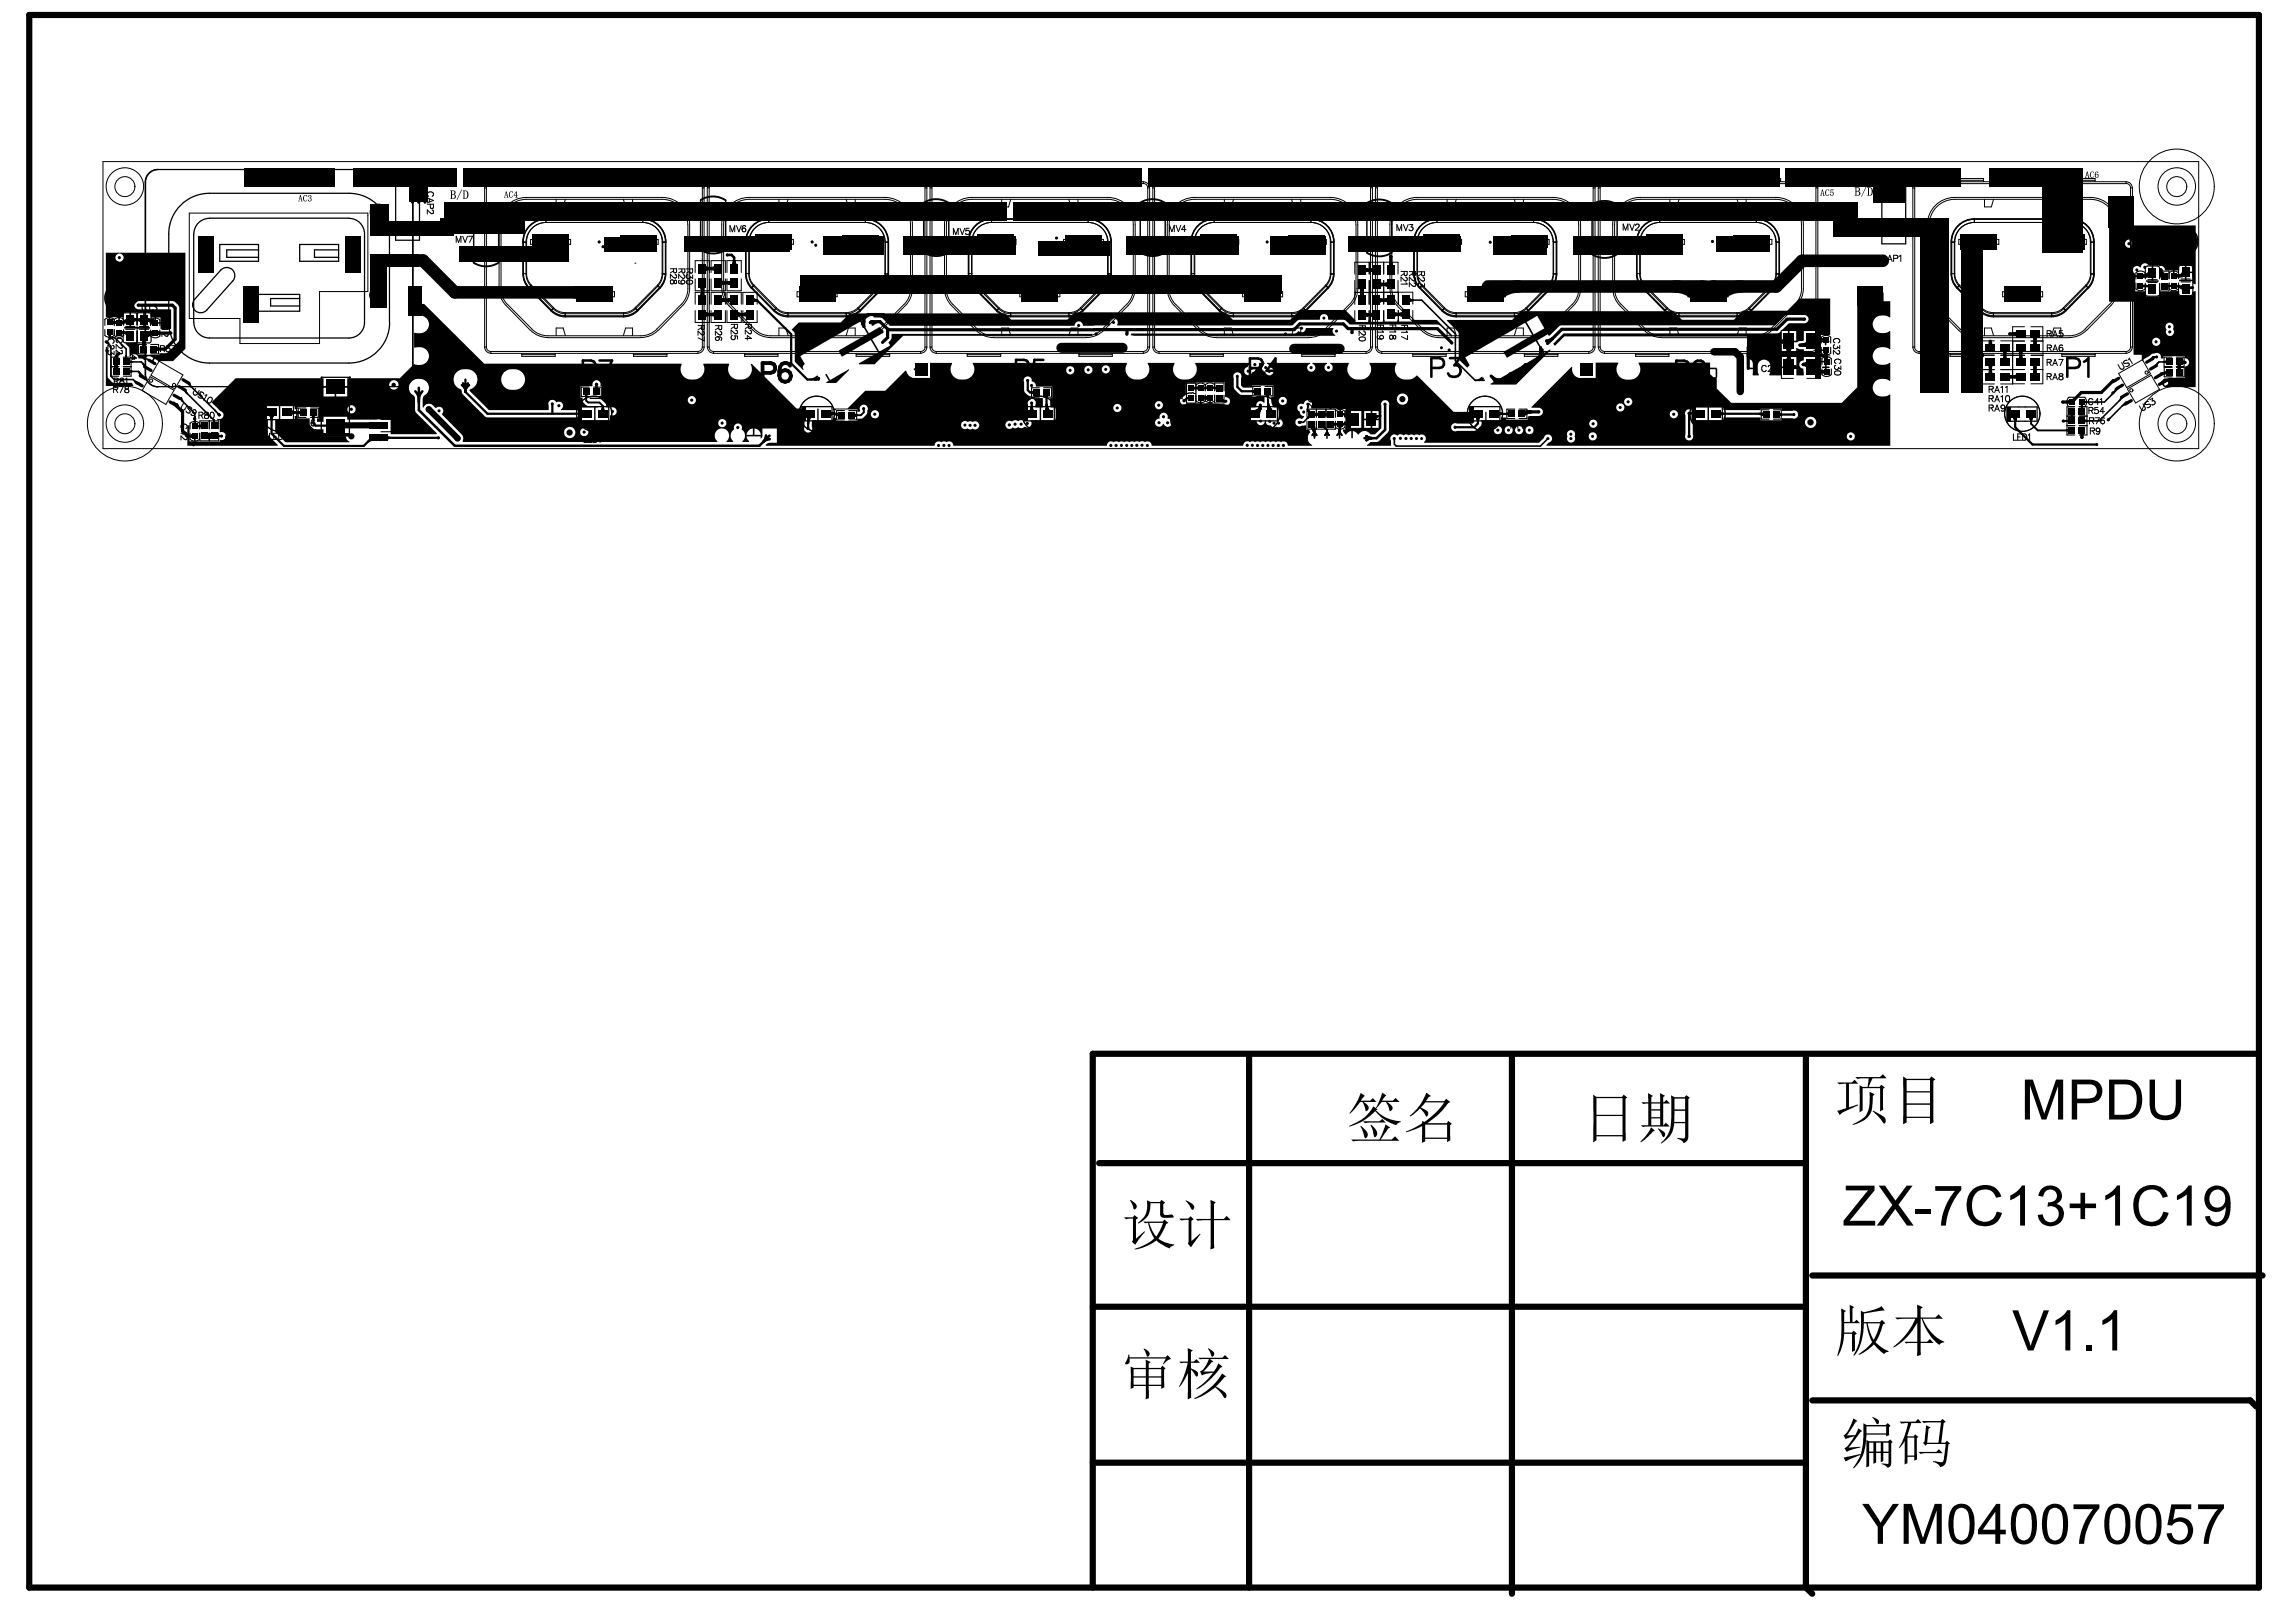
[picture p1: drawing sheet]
<svg xmlns="http://www.w3.org/2000/svg" width="287mm" height="202mm" viewBox="0 0 287 202" stroke-linecap="round" stroke-linejoin="round" font-family="sans-serif">
<g fill="none" stroke="#000" stroke-width=".14">
<path d="M13.1 39.9a.85 .85 0 0 1 1.2 0 .84 .84 0 0 1 1.2 0M13.1 39.9v.7M14.3 39.9v.7M15.4 39.9v.7M15.7 39.1l-.3 .1v.1v1.3M15.7 39.1h1.3l.2 .3v1.2M20 40v.7M20 40a.84 .84 0 0 0-1.2 0v.7M266.9 36.1a.84 .84 0 0 0 1.2 0M266.9 34.1a.84 .84 0 0 1 1.2 0M266.9 34.1v.7M266.9 35.4v.7"/>
<path d="M268.1 34.8v-1.3l.1-.2 .2-.1h1.2l.3 .2v1.4M268.1 35.4v1.3l.1 .3h.2h1.2l.3-.1v-1.5M268.4 35.3h1.2M268.4 34.9h1.2M269.9 33.9h1.2v.9M271.1 35.4v1h-1.2M271.1 36.1a.84 .84 0 0 0 1.1 0M271.1 34.1a.84 .84 0 0 1 1.1 0M271.1 34.1v.7M271.1 35.4v.7M272.3 35.4v1.2v.2l.2 .1h1.4l.1-.3v-1.2M272.6 35.2h1.1"/>
<path d="M272.6 34.9h1.1M274 34.6v-1.2l-.1-.2h-1.4h-.1l-.1 .2v1.4M13.1 41.2v.7a.84 .84 0 0 0 1.2 0M14.3 41.2v.7M14.3 41.9a.84 .84 0 0 0 1.2 0M14.9 44.6h-1v1.2h1M14.9 45.8h-1v1.2h1M15.4 41.4v1.2l.1 .2h.2h1.3l.2-.2v-1.2M15.4 44.6h1v1.2h-1M15.4 45.8h1v1.2h-1M15.4 41.2v.7M15.7 41.1h1.2"/>
<path d="M15.7 40.8h1.2M17.1 40.6v-1.2l.1-.3h.2h1.3l.2 .3v1.2M17.1 41.4v1.2l.1 .2h1.4M17.4 41.1h1.2M17.4 40.8h1.2M18.3 43h-1v1.2h1M18.8 41.2v.8a.84 .84 0 0 0 1.2 0M18.8 43h1v1.2h-1M18.9 41.4v1.2l-.1 .1-.2 .2M20 41.2v.8M23.8 54.1v.8a.84 .84 0 0 0 1.1 0v-.8M23.8 53.6v-.7a.84 .84 0 0 1 1.1 0v.7"/>
<path d="M25 53.6v-1h2.3v1M25 54.1v1h2.3v-1M26.2 52.6v1M26.2 54.1v1M38.2 51h-.9v1.1h.9M38.8 51h1v1.1h-1M73.6 48.4h-1v1.1h1M74.2 48.4h.9v1.1h-.9M105.5 51.3h-.9v1.2h.9M106.1 51.3h1v1.2h-1M129.9 48.4h-1v1.2h1M130.4 48.4h1v1.2h-1"/>
<path d="M149.5 48.1v.7M149.5 48.1a.84 .84 0 0 1 1.1 0M150.6 49.4v.7a.84 .84 0 0 1-1.1 0v-.7M150.6 48.1v.7M150.6 50.1a.84 .84 0 0 0 1.2 0M150.6 48.1a.84 .84 0 0 1 1.2 0M151.8 48.8v-.9h1.2v.9M151.8 49.4v.9h1.2v-.9M157.5 48.3h-.9v1.2h.9M158.1 48.3h1v1.2h-1M163.3 52.1v-1h3.6v1M163.3 52.6v1h3.6v-1"/>
<path d="M164.5 51.1v1M164.5 52.6v1M165.7 51.1v1M165.7 52.6v1M166.9 51.4a.84 .84 0 0 1 1.2 0v.7M168.1 52.6v.8a.84 .84 0 0 1-1.2 0M189.3 51.1h-1v1.2h1M189.8 51.1h1v1.2h-1M221.1 51.2h-1v1.2h1M221.6 51.2h1v1.2h-1M227.6 43.4v.7a.84 .84 0 0 0 1.2 0v-.7M227.6 42.9v-.8a.84 .84 0 0 1 1.2 0v.8"/>
<path d="M227.7 46.8a.84 .84 0 0 0 1.2 0M227.7 44.8a.84 .84 0 0 1 1.2 0v.7M227.7 44.8v.7M227.7 46.1v.7M228.9 46.1v.7M258.3 53.2h1M258.3 52h1M258.5 49.6a.83 .83 0 0 0 0 1.2M258.6 50.8h.7M258.6 49.6h.7M259.3 50.8h-1v3.5h1M259.8 49.6h.7a.83 .83 0 0 1 0 1.2h-.7"/>
<path d="M259.8 50.8h1v3.5h-1M259.8 53.2h1M259.8 52h1M271.4 44.6h-1v1.2h1M271.5 45.9h-1v1.2h1M272 44.6h.9v1.2h-.9M272 45.9h1v1.2h-1"/>
</g>
<g fill="none" stroke="#000" stroke-width=".16">
<path d="M19.8 21.2a1.57 1.57 0 0 0-1.6 1.5v24.1a1.57 1.57 0 0 0 1.6 1.5M22.3 26a5.1 5.1 0 0 1 3.9-1.9h17.4a5.1 5.1 0 0 1 5.1 5.1v11.1a5 5 0 0 1-5.1 5.1h-17.4a5.1 5.1 0 0 1-5.1-5.1v-11.1a5 5 0 0 1 1.2-3.2zM26.2 27.3a1.98 1.98 0 0 0-2 1.9v11.1a1.94 1.94 0 0 0 2 1.9h17.4a1.94 1.94 0 0 0 2-1.9v-11.1a1.94 1.94 0 0 0-2-1.9M26.2 27.3h17.4M27.5 30.5h4.8v2.1h-4.8zM27.6 33.8a1.01 1.01 0 0 1 1.4-.1 1.01 1.01 0 0 1 .1 1.4l-3.3 3.6a1.01 1.01 0 0 1-1.4 .1 1.01 1.01 0 0 1-.1-1.4zM31.7 36.8h5.8v2.1h-5.8zM32.3 31.2h-4v.9h4M37.5 37.3h-3.7v.9h3.7M37.5 30.5h4.8v2.1h-4.8zM42.3 31.2h-3v.9h3M49.4 21.1h3v8.9h-3z"/>
<path d="M50 21.2a1.57 1.57 0 0 1 1.6 1.5v24.1a1.57 1.57 0 0 1-1.6 1.5M235.2 21.6h3v8.9h-3zM19.7 48.3a1.57 1.57 0 0 1-1.5-1.5v-24.1a1.57 1.57 0 0 1 1.5-1.5h30.3a1.57 1.57 0 0 1 1.6 1.5v24.1a1.57 1.57 0 0 1-1.6 1.5M19.7 48.3h30.3M32.9 50.6h3.8v1.8h-3.8zM39.1 54.1h.7M39.4 53.7v.7M40.2 47.1h.1M40.2 54.5h.1M40.2 47.1v7.4M40.2 47.1h3.5M43.7 47.1h.1"/>
<path d="M43.7 47.1v7.4h-3.5M72.3 50.8h3.8v1.8h-3.8zM100.2 50.8h3.8v1.8h-3.8zM128 50.8h3.8v1.8h-3.8zM148.3 47.9h1.2v2.5h-1.2zM155.9 50.8h3.7v1.8h-3.7zM168.2 51.3h4.2v2.2h-4.2zM183.7 50.8h3.7v1.8h-3.7zM211.5 50.8h3.7v1.8h-3.7zM250.8 50.8h3.8v1.8h-3.8z"/>
</g>
<g fill="none" stroke="#000" stroke-width=".12">
<path d="M12.9 20.2h261.9v35.8h-261.9zM14.7 33.1l-.3 .3M14.7 32.7v.4M15.2 33.1h-.5M15.3 33.2l.3 .3-.4 .1a.26 .26 0 0 1 0 .3 .26 .26 0 0 1-.4 0 .26 .26 0 0 1 0-.3M18.3 38.2a.28 .28 0 0 0-.3-.2 .28 .28 0 0 0-.2 .3v.2a.28 .28 0 0 0 .2 .3 .28 .28 0 0 0 .3-.2M18.5 38.2l.2-.2v.8M19.2 38h.4l-.2 .3a.26 .26 0 0 1 .2 .3 .26 .26 0 0 1-.2 .2 .26 .26 0 0 1-.3-.1M23.7 26.6h22.3v9.8h-6.1v6.5h-9.9v-3.1h-6.3zM44.1 32.9h.1M53.4 25.5h.8l-.1 .5h-.3v-.5M53.4 24.7l.8 .3-.8 .3"/>
<path d="M53.6 24.5a.29 .29 0 0 1-.2-.3 .29 .29 0 0 1 .3-.2 .31 .31 0 0 1 .4 .1 .31 .31 0 0 1-.1 .4M53.7 24.9v.3M54 26.2l.1 .1a.25 .25 0 0 1-.1 .4h-.1l-.5-.5v.5M57 30.3v-.8l.3 .8 .3-.8v.8M57.8 29.5l.3 .8 .3-.8M58.5 29.5h.6l-.4 .8M60.6 23.5h.2M60.6 23.5v19.9M60.8 23.5v19.9M61.3 22.9l-.2 .1-.2 .2-.1 .3M61.3 22.7a.77 .77 0 0 0-.7 .8M61.3 22.7v.2"/>
<path d="M61.3 22.9h25.9M61.3 22.7h25.9M62.6 36a2.81 2.81 0 0 0 .8 2l3.1 3.1M63.4 25.7a3.4 3.4 0 0 1 2.4-1h16.9a3.4 3.4 0 0 1 3.5 3.4v7.9a3 3 0 0 1-.9 2.2l-3 3.1a3.2 3.2 0 0 1-2.2 .9h-11.6a3.2 3.2 0 0 1-2.2-.9l-3.1-3.1a3 3 0 0 1-.8-2.2v-7.9a3.4 3.4 0 0 1 1-2.4zM65.2 22.7v-.4h4.2v.4M65.2 22.5h4.2M65.4 30.3h.3M65.7 30.3v4a2.1 2.1 0 0 0 .7 1.4M65.8 30.2h-.4v4.1a2.49 2.49 0 0 0 .7 1.7M65.8 34.2h-.4a2.49 2.49 0 0 0 .7 1.7M65.8 34.2a2.04 2.04 0 0 0 .6 1.4M65.8 30.2v4"/>
<path d="M66.1 36l2.7 2.8M66.1 35.9l2.8 2.8a2.43 2.43 0 0 0 1.7 .7M66.3 29.9h5v.6h-5zM66.3 35.8l-.2 .2M66.3 35.8l2.8 2.8M66.4 35.6l-.3 .4 2.7 2.8M66.4 35.6l2.8 2.8M68.2 27.4a2.82 2.82 0 0 0-2.8 2.8v4a2.41 2.41 0 0 0 .7 1.7M68.2 27.4a2.9 2.9 0 0 0-2.9 2.9M68.2 27.8a2.5 2.5 0 0 0-2.5 2.5M68.2 27.3a2.9 2.9 0 0 0-2.9 2.9M68.2 27.8a2.42 2.42 0 0 0-2.4 2.4"/>
<path d="M68.2 27.3v.5M68.2 27.8h12.1M68.2 27.4h12.1M68.2 27.3h12.1M68.9 38.8a2.51 2.51 0 0 0 1.7 .7h7.3a2.51 2.51 0 0 0 1.8-.7M68.9 38.8a2.51 2.51 0 0 0 1.7 .8M69.1 38.6l-.3 .2M69.1 38.6a2.11 2.11 0 0 0 1.5 .6h7.3a2.11 2.11 0 0 0 1.5-.6M69.2 38.4a2.05 2.05 0 0 0 1.4 .7M69.2 38.4l-.4 .4M69.5 24.9v1h.9l.3-1M70.6 39.1v.5"/>
<path d="M70.6 39.6h7.3M70.6 39.1h7.3M70.6 39.5h7.3M71.8 36.4h5v.7h-5zM77.2 29.9h5.1v.6h-5.1zM77.9 24.9l.3 1h.9v-1M77.9 39.1v.5M79.2 22.7v-.4h4.1v.4M79.2 22.5h4.1M79.4 32.9h.1M79.4 38.4a2.05 2.05 0 0 1-1.5 .7M79.4 38.6l.3 .2"/>
<path d="M79.7 38.8a2.51 2.51 0 0 1-1.8 .8M80.3 27.4a2.82 2.82 0 0 1 2.8 2.8v4a2.41 2.41 0 0 1-.7 1.7M80.3 27.4a2.9 2.9 0 0 1 2.9 2.9M80.3 27.8a2.5 2.5 0 0 1 2.5 2.5M80.3 27.3a2.9 2.9 0 0 1 2.9 2.9M80.3 27.8a2.42 2.42 0 0 1 2.4 2.4M80.3 27.3v.5M82.2 35.6l.3 .4-2.8 2.8M82.2 35.6l-2.8 2.8 .3 .4M82.2 35.8l.3 .2M82.2 35.8l-2.8 2.8M82.5 35.9l-2.8 2.8a2.43 2.43 0 0 1-1.8 .7"/>
<path d="M82.5 36l-2.8 2.8M82.7 34.2h.5a2.49 2.49 0 0 1-.7 1.7M82.7 34.2a2.04 2.04 0 0 1-.5 1.4M82.7 30.2h.5v4.1M82.7 30.2v4M82.8 34.3a2.1 2.1 0 0 1-.6 1.4M82.8 30.3h.4M82.8 30.3v4h.4M83.2 34.3a2.49 2.49 0 0 1-.7 1.7M83.8 33.6h.8l-.1 .4h-.3v-.4M83.8 35h.2l.3 .4h.2a.28 .28 0 0 0-.1-.4h-.1l-.1 .4-.2 .1-.2-.1zM84.2 33.8l-.4 .3"/>
<path d="M84.4 34.3h.1M84.4 34.3l.2 .1v.2l-.3 .1-.5-.4v.5M84.8 33.6h.8l-.1 .4h-.2l-.1-.4M84.9 35l-.1 .2a.38 .38 0 0 0 .5 .3M85.2 38l-3.1 3.1M85.2 33.9l-.4 .2M85.4 34.3l.2 .2-.1 .2-.1 .1-.2-.1-.4-.4v.5M85.8 33.6h.8l-.1 .5h-.2l-.1-.2M85.8 35.1l.3-.1a.33 .33 0 0 1 .5 .3 .43 .43 0 0 1-.5 .2 .43 .43 0 0 1-.3-.3zM85.9 34.3a.26 .26 0 0 0-.1 .5 .27 .27 0 0 0 .5-.2l.3 .2v-.4M85.9 28.1a3.2 3.2 0 0 0-3.2-3.2h-16.9a3.2 3.2 0 0 0-3.2 3.2v7.9M86 28.1v7.9a2.81 2.81 0 0 1-.8 2"/>
<path d="M86.2 33.9l-.4 .2M86.9 34v-1.4h1.8v1.4M86.9 34.8v1.5h1.8v-1.5M86.9 38v-1.5h1.8v1.5M86.9 38.8v1.5h1.8v-1.5M87.2 22.9l.3 .1 .2 .2 .1 .3M87.2 22.7a.77 .77 0 0 1 .8 .8M87.2 22.7v.2M87.8 23.5h.2M87.8 23.5v19.9M88 23.5v19.9M88.6 23.5h-.2v19.9h.2"/>
<path d="M88.6 23.5v19.9M88.9 34v-1.4h1.8v1.4M88.9 34.8v1.5h1.8v-1.5M88.9 38v-1.5h1.8v1.5M88.9 38.8v1.5h1.8v-1.5M89.2 22.9l-.3 .1-.2 .2-.1 .3M89.2 22.7a.77 .77 0 0 0-.8 .8M89.2 22.7v.2M89.2 22.9h25.9M89.2 22.7h25.9M90.2 36v-7.9a3.4 3.4 0 0 1 3.4-3.4h17a3.4 3.4 0 0 1 3.4 3.4v7.9a3 3 0 0 1-.8 2.2l-3.1 3.1a3.1 3.1 0 0 1-2.2 .9h-11.6a3.2 3.2 0 0 1-2.2-.9l-3-3.1a3.1 3.1 0 0 1-.9-2.2M90.9 34v-1.4h1.7v1.4"/>
<path d="M90.9 34.8v1.5h1.7v-1.5M90.9 38v-1.5h1.7v1.5M90.9 38.8v1.5h1.7v-1.5M91.2 29v-.8l.3 .8 .3-.8v.8M91.2 38l3.1 3.1M92 28.2l.3 .8 .3-.8M92.8 38v-1.5h1.8v1.5M92.8 38.8v1.5h1.8v-1.5M93 22.7v-.4h4.2v.4M93 22.5h4.2M93.2 30.2v4.1a2.49 2.49 0 0 0 .7 1.7M93.2 30.2h.4"/>
<path d="M93.2 28.3v-.1a.25 .25 0 0 0-.4 .1l-.1 .4M93.6 30.3v4a2.1 2.1 0 0 0 .6 1.4M93.6 34.2a2.04 2.04 0 0 0 .6 1.4M93.6 34.2h-.4a2.49 2.49 0 0 0 .7 1.7M93.6 30.2v4M93.9 36l.3-.2 2.8 2.8M93.9 36l2.8 2.8M93.9 35.9l2.8 2.8a2.43 2.43 0 0 0 1.8 .7M94.1 29.9h5.1v.6h-5.1zM94.2 35.6l-.3 .4 2.8 2.8M94.2 35.6l2.8 2.8-.3 .4M96.1 27.4a2.82 2.82 0 0 0-2.8 2.8v4a2.41 2.41 0 0 0 .6 1.7"/>
<path d="M96.1 27.4a2.9 2.9 0 0 0-2.9 2.9h.4M96.1 27.8a2.5 2.5 0 0 0-2.5 2.5M96.1 27.3a2.9 2.9 0 0 0-2.9 2.9M96.1 27.8a2.42 2.42 0 0 0-2.5 2.4M96.1 27.3v.5M96.1 27.8h12M96.1 27.4h12M96.1 27.3h12M96.7 38.8a2.51 2.51 0 0 0 1.8 .8M96.7 38.8a2.51 2.51 0 0 0 1.8 .7h7.2a2.51 2.51 0 0 0 1.8-.7M97 38.6l-.3 .2M97 38.6a2.11 2.11 0 0 0 1.5 .6h7.3a2.11 2.11 0 0 0 1.5-.6"/>
<path d="M97 38.4a2.05 2.05 0 0 0 1.5 .7M97.3 24.9v1h.9l.3-1M98.5 39.1v.5M98.5 39.6h7.3M98.5 39.1h7.2M98.5 39.5h7.2M99.6 36.4h5v.7h-5zM105.1 29.9h5v.6h-5zM105.7 39.1l.1 .5M105.7 24.9l.3 1h.9v-1M107 22.7v-.4h4.2v.4M107 22.5h4.2"/>
<path d="M107.2 38.4a2.05 2.05 0 0 1-1.5 .7M107.3 38.6l.2 .2M107.5 38.7a2.43 2.43 0 0 1-1.8 .7M107.5 38.8a2.51 2.51 0 0 1-1.7 .8M108.1 27.4a2.82 2.82 0 0 1 2.9 2.8v4a2.41 2.41 0 0 1-.7 1.7M108.1 27.4a2.9 2.9 0 0 1 2.9 2.9h-.4M108.1 27.8a2.5 2.5 0 0 1 2.5 2.5M108.1 27.3a2.9 2.9 0 0 1 2.9 2.9M108.1 27.8a2.42 2.42 0 0 1 2.5 2.4M108.1 27.3v.5M110 35.6l.3 .4-2.8 2.8M110 35.6l-2.8 2.8 .3 .4"/>
<path d="M110.3 35.9l-2.8 2.8M110.3 36l-.2-.2-2.8 2.8M110.3 36l-2.8 2.8M110.6 34.2h.4a2.49 2.49 0 0 1-.7 1.7M110.6 34.2a2.04 2.04 0 0 1-.6 1.4M110.6 34.3a2.1 2.1 0 0 1-.6 1.4M110.6 34.3h.4M110.6 30.3v4M111 34.3a2.49 2.49 0 0 1-.7 1.7M111 30.2h-.4v4M111 30.2v4.1M113.8 36v-7.9a3.2 3.2 0 0 0-3.2-3.2h-17a3.2 3.2 0 0 0-3.2 3.2v7.9a2.81 2.81 0 0 0 .8 2"/>
<path d="M113.8 36a2.81 2.81 0 0 1-.8 2l-3.1 3.1M115.1 22.9l.2 .1 .2 .2 .1 .3M115.1 22.7a.77 .77 0 0 1 .7 .8M115.1 22.7v.2M115.6 23.5h.2M115.6 23.5v19.9M115.8 23.5v19.9M116.2 23.5h.3v19.9h-.3M116.2 23.5v19.9M117 22.9l-.3 .1-.2 .2-.1 .3M117 22.7a.77 .77 0 0 0-.8 .8M117 22.7v.2"/>
<path d="M117 22.9h25.9M117 22.7h25.9M118.3 36a2.81 2.81 0 0 0 .8 2l3 3.1M118.3 36v-7.9a3.2 3.2 0 0 1 3.2-3.2h16.9a3.2 3.2 0 0 1 3.2 3.2v7.9a2.81 2.81 0 0 1-.8 2l-3 3.1M119.1 29.3v-.8l.3 .8 .3-.8v.8M120 28.5l.3 .8 .3-.8M120.9 22.7v-.4h4.2v.4M120.9 22.5h4.2M121 30.2v4.1a2.49 2.49 0 0 0 .7 1.7M121 30.2h.5v4M121.1 28.5h-.4v.4a.28 .28 0 0 1 .4 0 .28 .28 0 0 1 0 .4 .28 .28 0 0 1-.4-.1M121.4 30.3v4a2.1 2.1 0 0 0 .6 1.4"/>
<path d="M121.5 34.2h-.5a2.49 2.49 0 0 0 .7 1.7M121.5 34.2a2.04 2.04 0 0 0 .6 1.4M121.8 35.9l2.8 2.8M122 29.9h5v.6h-5zM122 35.8l-.3 .2M122 35.8l2.8 2.8-.3 .2-2.8-2.8M122.1 35.6l-.4 .4 2.8 2.8M122.1 35.6l2.7 2.8M123.9 27.4a2.82 2.82 0 0 0-2.8 2.8v4a2.41 2.41 0 0 0 .7 1.7M123.9 27.4a2.9 2.9 0 0 0-2.9 2.9h.4M123.9 27.8a2.5 2.5 0 0 0-2.5 2.5M123.9 27.3a2.9 2.9 0 0 0-2.9 2.9"/>
<path d="M123.9 27.8a2.42 2.42 0 0 0-2.4 2.4M123.9 27.3v.5M123.9 27.8h12.1M123.9 27.4h12.1M123.9 27.3h12.1M124.5 38.8a2.51 2.51 0 0 0 1.8 .8M124.5 38.8a2.51 2.51 0 0 0 1.8 .7M124.6 38.7a2.43 2.43 0 0 0 1.7 .7M124.8 38.6a2.11 2.11 0 0 0 1.5 .6M124.8 38.4l-.3 .4M124.9 38.4a2.05 2.05 0 0 0 1.4 .7M125.2 24.9v1h.8l.3-1"/>
<path d="M126.3 39.2v.4M126.3 39.6h7.3M126.3 39.1v.4M126.3 39.1h7.3M126.3 39.5h7.3M127.4 36.4h5.1v.7h-5.1zM132.9 29.9h5v.6h-5zM133.6 24.9l.3 1h.8v-1M133.6 39.1v.5M134.8 22.7v-.4h4.2v.4M134.8 22.5h4.2M135 38.4l.4 .4"/>
<path d="M135 38.4a2.05 2.05 0 0 1-1.4 .7M135.1 38.6a2.11 2.11 0 0 1-1.5 .6h-7.3M135.1 38.6l.3 .2M135.4 38.8a2.51 2.51 0 0 1-1.8 .8M135.4 38.8a2.51 2.51 0 0 1-1.8 .7h-7.3M136 27.4a2.82 2.82 0 0 1 2.8 2.8v4a2.41 2.41 0 0 1-.7 1.7M136 27.4a2.9 2.9 0 0 1 2.9 2.9h-.4M136 27.8a2.5 2.5 0 0 1 2.5 2.5M136 27.3a2.9 2.9 0 0 1 2.9 2.9M136 27.8a2.42 2.42 0 0 1 2.4 2.4M136 27.3v.5M137.8 35.6l.4 .4-2.8 2.8"/>
<path d="M137.8 35.6l-2.8 2.8M137.9 35.8l.3 .2-2.8 2.8M137.9 35.8l-2.8 2.8M138.1 35.9l-2.8 2.8a2.43 2.43 0 0 1-1.7 .7M138.4 30.2v4h.5a2.49 2.49 0 0 1-.7 1.7M138.4 30.2h.5M138.4 34.2a2.04 2.04 0 0 1-.6 1.4M138.5 34.3a2.1 2.1 0 0 1-.6 1.4M138.5 34.3h.4M138.5 30.3v4M138.9 34.3a2.49 2.49 0 0 1-.7 1.7M138.9 30.2v4.1"/>
<path d="M141.8 36a3 3 0 0 1-.8 2.2M141.9 36v-7.9a3.4 3.4 0 0 0-3.5-3.4h-16.9a3.4 3.4 0 0 0-3.5 3.4v7.9a3 3 0 0 0 .9 2.2l3.1 3.1a3.1 3.1 0 0 0 2.1 .9h11.7a3.2 3.2 0 0 0 2.1-.9l3.1-3.1M142.9 22.9l.3 .1 .2 .2v.3M142.9 22.7a.77 .77 0 0 1 .8 .8M142.9 22.7v.2M143.4 23.5h.3v19.9h-.3M143.4 23.5v19.9M144.1 23.5h.2M144.1 23.5v19.9M144.3 23.5v19.9M144.8 22.9l-.2 .1-.2 .2-.1 .3M144.8 22.7a.77 .77 0 0 0-.7 .8"/>
<path d="M144.8 22.7v.2M144.8 22.9h25.9M144.8 22.7h25.9M146.1 36a2.81 2.81 0 0 0 .8 2l3.1 3.1M146.1 36v-7.9a3.2 3.2 0 0 1 3.2-3.2h17a3.2 3.2 0 0 1 3.2 3.2v7.9a2.81 2.81 0 0 1-.8 2l-3.1 3.1M146.2 28.9v-.8l.3 .8 .3-.8v.8M147 28.1l.3 .8 .3-.8M148.2 28.7h-.5l.3-.6v.8M148.7 22.7v-.4h4.2v.4M148.7 22.5h4.2M148.9 30.2v4.1a2.49 2.49 0 0 0 .7 1.7M148.9 30.2h.4"/>
<path d="M148.9 34.2a2.41 2.41 0 0 0 .7 1.7M149.2 30.3l.1 4a2.1 2.1 0 0 0 .6 1.4M149.3 34.2h-.4a2.49 2.49 0 0 0 .7 1.7M149.3 34.2a2.04 2.04 0 0 0 .6 1.4M149.3 30.2v4M149.6 36l2.8 2.8M149.6 35.9l2.8 2.8a2.43 2.43 0 0 0 1.7 .7M149.8 29.9h5v.6h-5zM149.8 35.8l-.2 .2M149.8 35.8l2.8 2.8M149.9 35.6l-.3 .4 2.8 2.8M149.9 35.6l2.8 2.8"/>
<path d="M151.7 27.4a2.9 2.9 0 0 0-2.9 2.9h.4M151.7 27.8a2.5 2.5 0 0 0-2.5 2.5M151.7 27.3a2.9 2.9 0 0 0-2.9 2.9M151.7 27.4a2.82 2.82 0 0 0-2.8 2.8v4M151.7 27.8a2.42 2.42 0 0 0-2.4 2.4M151.7 27.3v.5M151.7 27.8h12.1M151.7 27.4h12.1M151.7 27.3h12.1M152.4 38.8a2.51 2.51 0 0 0 1.7 .7h7.3a2.51 2.51 0 0 0 1.8-.7M152.4 38.8a2.51 2.51 0 0 0 1.7 .8M152.6 38.6l-.2 .2"/>
<path d="M152.6 38.6a2.11 2.11 0 0 0 1.5 .6h7.3a2.11 2.11 0 0 0 1.5-.6M152.7 38.4a2.05 2.05 0 0 0 1.4 .7M152.7 38.4l-.3 .4M153 24.9v1h.9l.3-1M154.1 39.1v.5M154.1 39.6h7.3M154.1 39.1h7.3M154.1 39.5h7.3M155.3 36.4h5v.7h-5zM160.7 29.9h5.1v.6h-5.1zM161.4 24.9l.3 1h.9v-1M161.4 39.1v.5"/>
<path d="M162.7 22.7v-.4h4.1v.4M162.7 22.5h4.1M162.9 38.4l2.8-2.8 .3 .4-2.8 2.8M162.9 38.4l.3 .4M162.9 38.4a2.05 2.05 0 0 1-1.5 .7M162.9 38.6l.3 .2M163.2 38.8a2.51 2.51 0 0 1-1.8 .8M163.8 27.4a2.9 2.9 0 0 1 2.9 2.9M163.8 27.8a2.5 2.5 0 0 1 2.5 2.5M163.8 27.3a2.9 2.9 0 0 1 2.9 2.9M163.8 27.4a2.82 2.82 0 0 1 2.8 2.8v4M163.8 27.8a2.42 2.42 0 0 1 2.5 2.4"/>
<path d="M163.8 27.3v.5M165.7 35.8l.3 .2M165.7 35.8l-2.8 2.8M166 35.9l-2.8 2.8a2.43 2.43 0 0 1-1.8 .7M166 36l-2.8 2.8M166.3 34.2h.4a2.49 2.49 0 0 1-.7 1.7M166.3 34.2a2.04 2.04 0 0 1-.6 1.4M166.3 30.2h.4v4.1M166.3 30.2v4M166.3 34.3a2.1 2.1 0 0 1-.6 1.4M166.3 30.3h.4M166.3 30.3v4h.4"/>
<path d="M166.6 34.2a2.41 2.41 0 0 1-.7 1.7M166.7 34.3a2.49 2.49 0 0 1-.7 1.7M169.3 34.2v-1.4h1.8v1.4M169.3 35v3M169.3 38.8v1.5h1.8v-1.5M169.3 36.5h1.8M170.7 22.9l.3 .1 .2 .2 .1 .3M170.7 22.7a.77 .77 0 0 1 .8 .8M170.7 22.7v.2M171.1 35v3M171.1 36.5v1.5M171.1 38.8v1.5h1.8v-1.5"/>
<path d="M171.1 34.2v-1.4h3.6v1.4M171.1 35v1.5M171.3 23.5h.2v19.9h-.2M171.3 23.5v19.9M171.9 23.5h.2M171.9 23.5v19.9M172.1 23.5v19.9M172.7 22.9l-.3 .1-.2 .2-.1 .3M172.7 22.7a.77 .77 0 0 0-.8 .8M172.7 22.7v.2M172.7 22.9h25.9M172.7 22.7h25.9"/>
<path d="M172.9 36.5v1.5M172.9 32.8v1.4M172.9 35v3M172.9 38.8v1.5h1.8v-1.5M172.9 36.5h1.8v1.5M174.6 28.8v-.8l.3 .8 .3-.8v.8M174.7 35v1.5h-5.4M174.8 38v-1.5h1.8v1.5M174.8 38.8v1.5h1.8v-1.5M175.1 33.9h.8l-.1 .5h-.3v-.5M175.4 28l.3 .8 .3-.8M175.5 34.2l-.4 .2"/>
<path d="M175.7 34.6l.2 .2-.1 .3h-.2l-.5-.5v.5M175.7 35.3l.2 .2h-.8M176.1 33.9h.8l-.1 .5h-.1h-.1l-.1-.5M176.2 28h.4l-.3 .3a.27 .27 0 0 1 .2 .5 .26 .26 0 0 1-.4-.1M176.5 34.2l-.4 .2M176.6 22.7v-.4h4.1v.4M176.6 22.5h4.1M176.7 30.2v4.1a2.49 2.49 0 0 0 .7 1.7M176.7 30.2h.5M176.7 34.7l.2 .1v.2l-.1 .1-.3-.1-.4-.4v.5M176.7 35.4l.2 .1v.2l-.1 .1-.3-.1-.4-.4v.5M177.1 30.3v4a2.1 2.1 0 0 0 .6 1.4"/>
<path d="M177.1 34.2a2.04 2.04 0 0 0 .6 1.4M177.2 34.2h-.5a2.49 2.49 0 0 0 .7 1.7M177.2 30.2v4M177.3 34h.7v.4h-.3l-.1-.4M177.4 35.3l-.1 .2a.23 .23 0 0 0 .2 .4M177.5 35.9l2.8 2.8a2.43 2.43 0 0 0 1.7 .7M177.6 29.9h5.1v.6h-5.1zM177.6 34.2l-.3 .3M177.7 35.8l-.3 .2M177.7 35.8l2.8 2.8-.3 .2-2.8-2.8M177.7 35.6l2.8 2.8-.3 .4-2.8-2.8zM177.8 34.7l.2 .1v.2l-.2 .1-.5-.5v.6"/>
<path d="M178 35.4v.4l-.3-.2-.1 .2-.1 .1M179.6 27.4a2.82 2.82 0 0 0-2.8 2.8v4a2.41 2.41 0 0 0 .7 1.7M179.6 27.4a2.9 2.9 0 0 0-2.9 2.9h.4M179.6 27.8a2.5 2.5 0 0 0-2.5 2.5M179.6 27.3a2.9 2.9 0 0 0-2.9 2.9M179.6 27.8a2.42 2.42 0 0 0-2.4 2.4M179.6 27.3v.5M179.6 27.8h12M179.6 27.4h12M179.6 27.3h12M180.2 38.8a2.51 2.51 0 0 0 1.8 .8M180.2 38.8a2.51 2.51 0 0 0 1.8 .7h7.2"/>
<path d="M180.5 38.6a2.11 2.11 0 0 0 1.5 .6h7.3M180.5 38.4a2.05 2.05 0 0 0 1.5 .7M180.8 24.9v1h.9l.3-1M182 39.1v.5M182 39.6h7.3M182 39.1h7.2M182 39.5h7.2M183.1 36.4h5v.7h-5zM188.6 29.9h5v.6h-5zM189.2 39.1v.4M189.2 24.9l.3 1h.9v-1M189.3 39.2v.4"/>
<path d="M190.5 22.7v-.4h4.2v.4M190.5 22.5h4.2M190.7 38.4a2.05 2.05 0 0 1-1.5 .7M190.7 38.4l.3 .4M190.7 38.4l2.8-2.8 .3 .4-2.8 2.8M190.8 38.6l.3 .2M190.8 38.6a2.11 2.11 0 0 1-1.5 .6M191 38.8a2.51 2.51 0 0 1-1.8 .7M191.1 38.8a2.51 2.51 0 0 1-1.8 .8M191.6 27.4a2.82 2.82 0 0 1 2.9 2.8v4a2.41 2.41 0 0 1-.7 1.7M191.6 27.4a2.9 2.9 0 0 1 2.9 2.9h-.3M191.6 27.8a2.5 2.5 0 0 1 2.6 2.5"/>
<path d="M191.6 27.3a2.9 2.9 0 0 1 2.9 2.9M191.6 27.8a2.42 2.42 0 0 1 2.5 2.4M191.6 27.3v.5M193.6 35.8l.2 .2M193.6 35.8l-2.8 2.8M193.8 35.9l-2.8 2.8a2.43 2.43 0 0 1-1.8 .7M193.8 36l-2.7 2.8M194.1 34.2h.4a2.49 2.49 0 0 1-.7 1.7M194.1 34.2a2.04 2.04 0 0 1-.6 1.4M194.1 30.2h.4M194.1 30.2v4M194.2 34.3a2.1 2.1 0 0 1-.7 1.4"/>
<path d="M194.2 34.3h.3M194.2 30.3v4M194.5 34.3a2.49 2.49 0 0 1-.7 1.7M194.5 30.2v4.1M198.6 22.9l.2 .1 .2 .2 .1 .3M198.6 22.7a.77 .77 0 0 1 .7 .8M198.6 22.7v.2M199.1 23.5h.2M199.1 23.5v19.9M199.3 23.5v19.9M200 23.5h-.3v19.9h.3M200 23.5v19.9"/>
<path d="M200.5 22.9l-.3 .1-.2 .2v.3M200.5 22.7a.77 .77 0 0 0-.7 .8M200.5 22.7v.2M200.5 22.9h25.9M200.5 22.7h25.9M202.8 28.8v-.8l.3 .8 .3-.8v.8M203.7 28l.3 .8 .3-.8M204.4 22.7v-.4h4.2v.4M204.4 22.5h4.2M204.4 28.2a.24 .24 0 0 1 .2-.2 .24 .24 0 0 1 .3 .1l-.2 .3-.3 .4h.5M204.5 30.2v4.1a2.49 2.49 0 0 0 .7 1.7M204.5 30.2h.5"/>
<path d="M204.9 30.3v4a2.1 2.1 0 0 0 .6 1.4M205 34.2a2.04 2.04 0 0 0 .6 1.4M205 34.2h-.5a2.49 2.49 0 0 0 .7 1.7M205 30.2v4M205.3 35.9l2.8 2.8a2.43 2.43 0 0 0 1.7 .7M205.5 29.9h5v.6h-5zM205.5 35.8l-.2 .2 2.7 2.8M205.5 35.8l2.8 2.8-.3 .2M207.4 27.4a2.82 2.82 0 0 0-2.8 2.8v4a2.41 2.41 0 0 0 .7 1.7M207.4 27.4a2.9 2.9 0 0 0-2.9 2.9h.4M207.4 27.8a2.5 2.5 0 0 0-2.5 2.5M207.4 27.3a2.9 2.9 0 0 0-2.9 2.9"/>
<path d="M207.4 27.8a2.42 2.42 0 0 0-2.4 2.4M207.4 27.3v.5M207.4 27.8h12.1M207.4 27.4h12.1M207.4 27.3h12.1M208 38.8a2.51 2.51 0 0 0 1.8 .8M208 38.8a2.51 2.51 0 0 0 1.8 .7h7.3M208.3 38.6a2.11 2.11 0 0 0 1.5 .6h7.3M208.4 38.4a2.05 2.05 0 0 0 1.4 .7M208.4 38.4l-2.8-2.8-.3 .4 2.7 2.8M208.4 38.4l-.4 .4M208.7 24.9v1h.8l.3-1"/>
<path d="M209.8 39.1v.5M209.8 39.6h7.3M209.8 39.1h7.3M209.8 39.5h7.3M211 36.4h5v.7h-5zM216.4 29.9h5v.6h-5zM217.1 39.1v.4M217.1 24.9l.3 1h.8v-1M217.1 39.2v.4M218.3 22.7v-.4h4.2v.4M218.3 22.5h4.2M218.5 38.4a2.05 2.05 0 0 1-1.4 .7"/>
<path d="M218.6 38.4l2.7-2.8 .4 .4-2.8 2.8M218.6 38.4l.3 .4M218.6 38.6l.3 .2M218.6 38.6a2.11 2.11 0 0 1-1.5 .6M218.9 38.8a2.51 2.51 0 0 1-1.8 .7M218.9 38.8a2.51 2.51 0 0 1-1.8 .8M219.5 27.4a2.82 2.82 0 0 1 2.8 2.8v4a2.41 2.41 0 0 1-.7 1.7M219.5 27.4a2.9 2.9 0 0 1 2.9 2.9h-.4M219.5 27.8a2.5 2.5 0 0 1 2.5 2.5M219.5 27.3a2.9 2.9 0 0 1 2.9 2.9M219.5 27.8a2.42 2.42 0 0 1 2.4 2.4M219.5 27.3v.5"/>
<path d="M221.4 35.8l.3 .2M221.4 35.8l-2.8 2.8M221.6 35.9l-2.8 2.8a2.43 2.43 0 0 1-1.7 .7M221.7 36l-2.8 2.8M221.9 34.2a2.04 2.04 0 0 1-.6 1.4M221.9 34.2h.5a2.49 2.49 0 0 1-.7 1.7M221.9 30.2h.5M221.9 30.2v4M222 34.3a2.1 2.1 0 0 1-.6 1.4M222 34.3h.4M222 30.3v4M222.4 34.3a2.49 2.49 0 0 1-.7 1.7"/>
<path d="M222.4 30.2v4.1M224.3 38l-3 3.1M224.3 38a2.7 2.7 0 0 0 .8-2v-7.9a3.2 3.2 0 0 0-3.2-3.2h-16.9a3.2 3.2 0 0 0-3.2 3.2v7.9a2.81 2.81 0 0 0 .8 2l3 3.1M224.5 38.2l-3.1 3.1a3.2 3.2 0 0 1-2.1 .9h-11.7a3 3 0 0 1-2.1-.9M224.5 38.2a3 3 0 0 0 .9-2.2v-7.9a3.4 3.4 0 0 0-3.5-3.4h-16.9a3.4 3.4 0 0 0-3.5 3.4v7.9a3.2 3.2 0 0 0 .9 2.2l3.1 3.1M226.4 22.9l.3 .1 .2 .2 .1 .3M226.4 22.7a.77 .77 0 0 1 .8 .8M226.4 22.7v.2M226.9 23.5h.3M226.9 23.5v19.9M227.2 23.5v19.9M235.7 32.1a.32 .32 0 0 0-.5-.2 .32 .32 0 0 0-.1 .5 .29 .29 0 0 0 .2 .3 .29 .29 0 0 0 .4-.2"/>
<path d="M235.9 32.7l.3-.8 .3 .8M236 32.4h.3M236.6 32.3l.5-.1v-.2l-.5-.1v.8M237.3 32l.2-.1v.8M239 23.5h.3v19.9h-.3M239 23.5v19.9M239.8 22.9l-.3 .1-.2 .2v.3M239.8 22.7a.77 .77 0 0 0-.8 .8M239.8 22.7v.2M239.8 22.9h25.9M239.8 22.7h25.9M241.1 36a2.81 2.81 0 0 0 .8 2l3 3.1"/>
<path d="M241.1 36v-7.9a3.2 3.2 0 0 1 3.2-3.2h16.9a3.2 3.2 0 0 1 3.2 3.2v7.9a2.81 2.81 0 0 1-.8 2l-3 3.1M243.7 22.7v-.4h4.2v.4M243.7 22.5h4.2M243.8 30.2v4.1a2.49 2.49 0 0 0 .8 1.7M243.8 30.2h.5v4M244.2 30.3v4a2.1 2.1 0 0 0 .6 1.4M244.3 34.2h-.5a2.49 2.49 0 0 0 .8 1.7M244.3 34.2a2.04 2.04 0 0 0 .6 1.4M244.6 35.9l2.8 2.8a2.43 2.43 0 0 0 1.7 .7M244.8 29.9h5v.6h-5zM244.9 35.6l-.3 .4 2.8 2.8 .3-.4M244.9 35.6l2.8 2.8"/>
<path d="M246.7 27.4a2.82 2.82 0 0 0-2.8 2.8v4a2.41 2.41 0 0 0 .7 1.7M246.7 27.4a2.9 2.9 0 0 0-2.9 2.9h.4M246.7 27.8a2.5 2.5 0 0 0-2.5 2.5M246.7 27.3a2.9 2.9 0 0 0-2.9 2.9M246.7 27.8a2.42 2.42 0 0 0-2.4 2.4M246.7 27.3v.5M246.7 27.8h12.1M246.7 27.4h12.1M246.7 27.3h12.1M247.3 38.8a2.51 2.51 0 0 0 1.8 .7h7.3a2.51 2.51 0 0 0 1.8-.7M247.3 38.8a2.51 2.51 0 0 0 1.8 .8M247.6 38.6a2.11 2.11 0 0 0 1.5 .6h7.3a2.11 2.11 0 0 0 1.5-.6"/>
<path d="M247.6 38.6l-.3 .2M247.6 38.6l-2.8-2.8-.2 .2 2.7 2.8M247.7 38.4a2.05 2.05 0 0 0 1.4 .7M248 24.9v1h.9l.2-1M249.1 39.1v.5M249.1 39.6h7.3M249.1 39.1h7.3M249.1 39.5h7.3M250.3 36.4h5v.7h-5zM255.7 29.9h5v.6h-5zM256.4 24.9l.3 1h.8v-1M256.4 39.1v.5"/>
<path d="M257.7 22.7v-.4h4.1v.4M257.7 22.5h4.1M257.9 38.4a2.05 2.05 0 0 1-1.5 .7M257.9 38.6l2.8-2.8 .3 .2-2.8 2.8M257.9 38.6l.3 .2M258.2 38.8a2.51 2.51 0 0 1-1.8 .8M258.8 27.4a2.82 2.82 0 0 1 2.8 2.8v4a2.41 2.41 0 0 1-.7 1.7M258.8 27.8a2.42 2.42 0 0 1 2.4 2.4M258.8 27.4a2.9 2.9 0 0 1 2.9 2.9h-.4M258.8 27.8a2.5 2.5 0 0 1 2.5 2.5M258.8 27.3a2.9 2.9 0 0 1 2.9 2.9M258.8 27.3v.5"/>
<path d="M260.7 35.6l.3 .4-2.8 2.8M260.7 35.6l-2.8 2.8 .3 .4M260.9 35.9l-2.8 2.8a2.43 2.43 0 0 1-1.7 .7M261.2 30.2v4h.5a2.49 2.49 0 0 1-.7 1.7M261.2 30.2h.5M261.3 34.2a2.04 2.04 0 0 1-.6 1.4M261.3 34.3a2.1 2.1 0 0 1-.6 1.4M261.3 34.3h.4M261.3 30.3v4M261.7 34.3a2.49 2.49 0 0 1-.7 1.7M261.7 30.2v4.1M264.7 36a3 3 0 0 1-.9 2.2"/>
<path d="M264.7 28.1a3.4 3.4 0 0 0-3.5-3.4h-16.9a3.4 3.4 0 0 0-3.4 3.4v7.9a3 3 0 0 0 .8 2.2l3.1 3.1a3.1 3.1 0 0 0 2.2 .9h11.6a3.2 3.2 0 0 0 2.2-.9l3-3.1M264.7 28.1v7.9M265.7 22.9l.3 .1 .2 .2 .1 .3M265.7 22.7a.77 .77 0 0 1 .8 .8M265.7 22.7v.2M266.3 23.5h.2v19.9h-.2M266.3 23.5v19.9M267.3 38.2h-.1a.25 .25 0 0 0 .1 .4l.4 .1M267.3 38a.29 .29 0 0 1-.2-.4 .29 .29 0 0 1 .3-.2h.2a.29 .29 0 0 1 .3 .2 .29 .29 0 0 1-.2 .4M268.8 38a.28 .28 0 0 1-.2-.3 .28 .28 0 0 1 .3-.3h.2a.28 .28 0 0 1 .3 .3 .28 .28 0 0 1-.2 .3M269.4 38.2v.5l-.8-.3M270.2 37.4h.8v.4l-.2 .2-.2-.1v-.5"/>
<path d="M270.3 32.5l.3 .4M270.3 38.1a.27 .27 0 0 0-.1 .3 .27 .27 0 0 0 .2 .2 .27 .27 0 0 0 .3-.2l.3 .2v-.4M270.6 32.9v.4M270.6 37.7l-.4 .3M270.8 38.8l.2 .2h-.8M270.9 32.5l-.3 .4M271 32.7l.2-.2v.8M271.6 38a.28 .28 0 0 1-.2-.3 .28 .28 0 0 1 .3-.2h.2a.28 .28 0 0 1 .3 .2 .28 .28 0 0 1-.2 .3M272.1 38.2l.1 .2h-.8M272.9 37.9a.28 .28 0 0 1-.2-.4 .28 .28 0 0 1 .3-.2h.2a.28 .28 0 0 1 .3 .2 .28 .28 0 0 1-.2 .4M273.3 38.1l.2 .2-.1 .2-.1 .1-.2-.1-.4-.4v.5M13.6 43.8a.26 .26 0 0 0-.1 .5 .27 .27 0 0 0 .5-.2l.3 .2v-.4"/>
<path d="M13.7 42.9a.29 .29 0 0 1-.2-.3 .29 .29 0 0 1 .3-.3 .31 .31 0 0 1 .4 .2 .31 .31 0 0 1-.1 .4M14.1 43.1a.24 .24 0 0 1 .2 .3 .24 .24 0 0 1-.2 .2l-.3-.1-.3-.4v.5M14.2 48.6h.4l.1-.3h-.5v.8M14.3 47.6h.4l.1-.2-.2-.2h-.3v.8M14.5 48.6l.2 .5M14.5 47.6l.3 .4M14.7 42.8l-.1-.1a.37 .37 0 0 1 .3-.4 .37 .37 0 0 1 .4 .4l-.2 .1M14.9 48.3h.5l-.4 .8M15.1 47.3v.2l.3 .2v.3h-.4v-.3l.4-.3-.1-.2zM15.1 43.1l.2 .1v.3h-.1l-.3-.1-.4-.4v.6M15.1 43.8l.2 .1v.2l-.1 .1-.3-.1-.4-.4v.5M15.6 48.3v.2l.5 .2v.2l-.1 .1h-.4v-.2l.1-.2 .3-.1 .1-.1-.2-.1z"/>
<path d="M15.7 47.4l.1-.2v.8M16.3 44.7h.8l-.5-.3v.5M16.5 43.5a.28 .28 0 0 1-.2-.4 .28 .28 0 0 1 .3-.2h.2a.28 .28 0 0 1 .3 .2 .28 .28 0 0 1-.2 .4M16.9 43.7l.2 .2-.1 .2-.1 .1-.2-.2-.4-.3v.5M18.8 47.1l2.9 1.7-1 1.7-2.9-1.7zM19.9 45.1l3 1.7-1.1 1.8-2.9-1.7zM20.1 43.6l.4-.1 .1-.2-.2-.1h-.3v.8M20.3 43.6l.3 .4M20.4 40.7a.29 .29 0 0 1-.2-.3 .29 .29 0 0 1 .3-.2 .31 .31 0 0 1 .5 .1 .31 .31 0 0 1-.2 .4M20.8 43.2h.4l-.2 .3a.26 .26 0 0 1 .2 .4 .26 .26 0 0 1-.4-.1M20.8 41.6l.2 .1v.2l-.1 .1h-.2l-.5-.5v.5M20.9 41l.1 .2h-.8"/>
<path d="M21.4 43.2h.6l-.4 .8M22.6 54.1h.8l-.5-.3v.5M22.8 53.6a.32 .32 0 0 1-.1-.5 .32 .32 0 0 1 .4-.1 .3 .3 0 0 1 .3 .2 .3 .3 0 0 1-.2 .4M22.9 50.4l-.3 .6 .2 .2h.2l.4-.6M23.2 54.5l.2 .1v.2l-.2 .1-.6-.4v.5M24 51.1l-.2-.3h-.3v.2l.3 .4v.1l-.1 .1h-.2l-.2-.3M24.4 51.2a.25 .25 0 0 0-.3 .1 .25 .25 0 0 0 0 .3 .25 .25 0 0 0 .4 0M24.4 51.2h.1M24.4 51.2l.1 .2v.2M24.4 48.5l-.3 .6 .2 .3 .3-.1 .3-.5M24.5 51.6a.38 .38 0 0 1-.6 .3v-.2M24.9 51.9l.4-.1 .1-.1-.1-.1-.4-.1v.8"/>
<path d="M25.1 51.9l.3 .4M25.5 49.3l-.1-.2-.4-.1v.1l.3 .5-.1 .1h-.2l-.3-.2M25.6 51.5v.3l.4 .1 .1 .1a.25 .25 0 0 1-.4 .3 .25 .25 0 0 1 0-.4l.3-.1v-.2l-.1-.1zM25.6 49.4l.3-.1-.4 .7M26.1 49.7l.2-.1a.24 .24 0 0 1 .2 .3v.2a.33 .33 0 0 1-.5 .2 .4 .4 0 0 1 .1-.6zM26.4 51.5a.25 .25 0 0 1 .3 .2l.1 .1a.35 .35 0 0 1-.3 .5 .53 .53 0 0 1-.1-.8zM28.2 53h.8v.3l-.1 .2-.2-.1-.1-.4M28.3 54.4l-.1 .2a.39 .39 0 0 0 .5 .3M28.6 53.3l-.4 .2M29 53.7v.5l-.8-.4M33.7 54.1v.8h.4M34.2 54.5h.3"/>
<path d="M34.7 54.1h-.5v.8h.5M34.8 54.1h.3a.41 .41 0 0 1 .3 .4 .41 .41 0 0 1-.3 .4h-.3zM35.6 54.2v.2l.2 .1a.22 .22 0 0 1 .2 .2 .22 .22 0 0 1-.1 .2l-.3-.1-.1-.2 .5-.2v-.2l-.1-.1zM37.6 52.8h.5v-.2l-.2-.2h-.3v.8M37.9 52.8l.2 .4M38.3 52.6l.2-.2v.8M39.3 52.5a.25 .25 0 0 0-.4 .1v.3M45.2 50.5a.28 .28 0 0 0-.4-.2 .28 .28 0 0 0-.2 .3v.2a.28 .28 0 0 0 .2 .3 .28 .28 0 0 0 .4-.2M45.5 50.3h.4l-.3 .3a.27 .27 0 0 1 .3 .3 .27 .27 0 0 1-.2 .2 .27 .27 0 0 1-.3-.1M46.1 50.4v.1l.1 .1a.28 .28 0 0 1 .4 .2 .28 .28 0 0 1-.2 .3 .28 .28 0 0 1-.3-.1l.1-.3 .4-.2-.1-.1zM60.6 43.4a.77 .77 0 0 0 .7 .7M60.6 43.4h.2"/>
<path d="M60.8 43.4l.1 .2 .2 .2 .2 .1M61.3 43.9v.2h25.9v-.2M61.3 43.9h25.9M65.2 44.1v.4h4.2v-.4M65.2 44.3h4.2M66.5 41.1a2.82 2.82 0 0 0 2 .9h11.6a2.82 2.82 0 0 0 2-.9M69.5 41.9v-.9h.9l.3 .9M73 54.5v.8h.4M73.5 54.9h.3M74 54.5h-.5v.8h.5M74.1 54.5h.3a.43 .43 0 0 1 .3 .4 .43 .43 0 0 1-.3 .4h-.3zM74.8 54.5h.6l-.4 .8"/>
<path d="M75.6 49l.4-.1 .1-.1v-.1l-.5-.1v.8M75.9 49l.2 .4M76.3 48.7l.2-.1v.8M77.3 48.6h-.4v.3a.28 .28 0 0 1 .4 0 .28 .28 0 0 1 0 .4 .28 .28 0 0 1-.4-.1M77.9 41.9l.3-.9h.9v.9M79.2 44.1v.4h4.1v-.4M79.2 44.3h4.1M87.2 40.7h.8v.5l-.3-.1v-.4M87.7 40.9l-.5 .3M87.8 43.4l-.1 .2-.2 .2-.3 .1M87.8 43.4h.2M87.8 41.4l.2 .2v.1l-.1 .2-.2-.1-.5-.4v.5"/>
<path d="M88 43.4a.77 .77 0 0 1-.8 .7M88 42.1v.5l-.8-.4M88.4 43.4a.77 .77 0 0 0 .8 .7M88.6 43.4l.1 .2 .2 .2 .3 .1M89.2 43.9v.2h25.9v-.2M89.2 43.9h25.9M89.4 40.7h.8l-.1 .5h-.1l-.1-.1-.1-.4M89.7 42.1a.39 .39 0 0 1 .5 .3l-.1 .1M89.8 40.9l-.4 .3M90 41.4l.2 .2v.1l-.2 .2-.2-.1-.4-.4v.5M91.4 40.5h.8l-.1 .5-.2 .1-.1-.1v-.5M91.5 41.9a.28 .28 0 0 0-.1 .4 .28 .28 0 0 0 .5 .1 .28 .28 0 0 0-.1-.4h.4v.4"/>
<path d="M91.8 40.8l-.4 .3M92 41.3l.2 .1-.1 .3h-.2l-.5-.5v.6M93.1 44.1v.4h4.1v-.4M93.1 44.3h4.1M93.1 42.3h.8l-.5-.4v.6M93.1 40.5h.8v.4l-.1 .2-.2-.1-.1-.5M93.5 40.8l-.4 .3M93.7 41.3a.24 .24 0 0 1 .2 .2 .24 .24 0 0 1-.1 .2h-.2l-.5-.5v.6M94.3 41.1a2.82 2.82 0 0 0 2 .9h11.6a2.82 2.82 0 0 0 2-.9M97.3 41.9v-.9h.9l.3 .9M100.9 54.3v.8h.5M101.5 54.7h.3"/>
<path d="M102 54.3h-.5v.8h.5M102.1 54.3h.2a.42 .42 0 0 1 .3 .4 .42 .42 0 0 1-.3 .4h-.2zM103.2 54.4a.25 .25 0 0 0-.4 .1v.3M105.3 53.3h.5v-.3h-.5v.7M105.6 53.3l.2 .4M105.7 41.9l.3-.9h.9v.9M106 53.1l.2-.1v.7M107 44.1v.4h4.2v-.4M107 44.3h4.2M107.1 53.5h-.5l.4-.5v.7M115.6 43.4h.2M115.6 43.4l-.1 .2-.2 .2-.2 .1"/>
<path d="M115.8 43.4a.77 .77 0 0 1-.7 .7M116.2 43.4a.77 .77 0 0 0 .8 .7M116.4 43.4l.1 .2 .2 .2 .3 .1M117 43.9v.2h25.9v-.2M117 43.9h25.9M120.9 44.1v.4h4.2v-.4M120.9 44.3h4.2M122.1 41.1a2.82 2.82 0 0 0 2 .9h11.7a2.82 2.82 0 0 0 2-.9M125.2 41.9v-.9h.8l.3 .9M131.9 49h.4v-.3h-.4v.8M132.1 49l.3 .5M132.4 51.4v.7h.4"/>
<path d="M132.6 48.8l.2-.1v.8M132.9 51.7h.3M133.2 48.7h.4l-.2 .3a.26 .26 0 0 1 .2 .4 .26 .26 0 0 1-.5-.1M133.4 51.4h-.5v.7h.5M133.5 51.4h.3a.41 .41 0 0 1 .3 .3 .41 .41 0 0 1-.3 .4h-.3zM133.6 41.9l.3-.9h.8v.9M134.7 51.4h-.4v.3a.27 .27 0 0 1 .4 0 .27 .27 0 0 1-.1 .4 .27 .27 0 0 1-.4-.1M134.8 44.1v.4h4.2v-.4M134.8 44.3h4.2M143.4 43.4v.2l-.2 .2-.3 .1M143.7 43.4a.77 .77 0 0 1-.8 .7M144.1 43.4a.77 .77 0 0 0 .7 .7"/>
<path d="M144.1 43.4h.2M144.3 43.4l.1 .2 .2 .2 .2 .1M144.8 43.9v.2h25.9v-.2M144.8 43.9h25.9M146.9 48.7h.8v.4l-.2 .1-.1-.2-.2 .2-.2-.1zM146.9 48.1h.8v.5M147.1 49.4a.26 .26 0 0 0-.1 .4 .26 .26 0 0 0 .4-.2l.3 .2v-.4M147.4 48.1v.3M147.4 48.7v.3M148.7 49.1h-.1l-.3 .1M148.7 44.1v.4h4.2v-.4M148.7 44.3h4.2"/>
<path d="M148.7 49.2l.1-.1 .1 .1M149 49.2v-.2l.2 .2h.3M149.8 41.3l-3.1-3.1a3 3 0 0 1-.8-2.2v-7.9a3.4 3.4 0 0 1 3.4-3.4h17a3.4 3.4 0 0 1 3.4 3.4v7.9a3 3 0 0 1-.9 2.2l-3 3.1M149.8 41.3a3 3 0 0 0 2.2 .9h11.6a3.2 3.2 0 0 0 2.2-.9M149.9 54.6l.3 .4M149.9 46.2a.29 .29 0 0 1-.1-.3 .29 .29 0 0 1 .3-.2h.1a.29 .29 0 0 1 .3 .2 .29 .29 0 0 1-.1 .3M150 41.1a2.82 2.82 0 0 0 2 .9h11.6a2.82 2.82 0 0 0 2-.9M150.2 55v.4M150.4 46.5l.1 .1v.2l-.1 .1-.3-.1-.3-.3v.5M150.4 47.2l.1 .1h-.7M150.5 54.6l-.3 .4M150.7 54.8a.24 .24 0 0 1 .2-.2 .24 .24 0 0 1 .2 .2v.1l-.5 .5h.6"/>
<path d="M150.9 47.2l.4-.1h.2l.1 .2a.4 .4 0 0 1-.4 .3 .4 .4 0 0 1-.4-.3zM151 46.2a.29 .29 0 0 1-.2-.4 .29 .29 0 0 1 .3-.2 .31 .31 0 0 1 .5 .1 .31 .31 0 0 1-.2 .5M151.4 46.4a.24 .24 0 0 1 .2 .2 .24 .24 0 0 1-.1 .3l-.3-.1-.4-.4v.5M152 46.7h.8l-.5-.4v.5M152 45.6h.8l-.1 .5-.3-.1v-.4M152.2 47.5h.1M152.3 47h-.2l-.1 .2v.2l.2 .1M152.3 47a.39 .39 0 0 1 .5 .3l-.1 .1M152.3 47l.2 .2-.1 .2-.1 .1M152.4 45.9l-.4 .2M153 41.9v-.9h.9l.3 .9M156.8 54.3v.7h.4"/>
<path d="M157.3 54.6h.3M157.8 54.3h-.5v.7h.5M157.9 54.3h.3a.41 .41 0 0 1 .2 .4 .41 .41 0 0 1-.2 .3h-.3zM159.2 54.8h-.6l.4-.5v.7M159.8 48.6h.4l.1-.3h-.5v.7M160 48.6l.3 .4M160.5 48.4l.2-.1v.7M161.1 48.4a.24 .24 0 0 1 .2-.1 .24 .24 0 0 1 .2 .1l-.1 .3-.4 .3h.5M161.4 41.9l.3-.9h.9v.9M162.7 44.1v.4h4.1v-.4M162.7 44.3h4.1M163.5 49h.8v.5l-.3-.1v-.4"/>
<path d="M163.7 49.7a.26 .26 0 0 0-.1 .4 .26 .26 0 0 0 .4-.1l.3 .2v-.4M164 49.3l-.5 .2M164.1 50.4l.2 .2v.1l-.1 .2-.3-.1-.4-.4v.5M164.7 49h.8l-.1 .5h-.2l-.1-.5M164.9 49.7a.27 .27 0 0 0-.2 .3 .27 .27 0 0 0 .3 .2 .27 .27 0 0 0 .2-.2l.3 .2v-.4M164.9 50.4a.27 .27 0 0 0-.1 .5 .27 .27 0 0 0 .4-.2l.3 .2v-.4M165.1 49.3l-.4 .3M166.1 49.1h.7v.5h-.3l-.1-.5M166.2 49.8a.26 .26 0 0 0-.1 .5 .26 .26 0 0 0 .4-.2l.3 .2v-.4M166.3 50.5a.38 .38 0 0 1 .5 .3l-.1 .2M166.4 49.4l-.3 .2M167.2 50.8h.8l-.6-.4v.6"/>
<path d="M167.4 49.6a.29 .29 0 0 1-.2-.3 .29 .29 0 0 1 .3-.2 .32 .32 0 0 1 .4 .1 .32 .32 0 0 1 0 .4h-.1M167.8 49.9l.2 .1h-.8M169.8 40.7h.8v.5h-.2l-.1-.1v-.4M169.9 42.2l.3-.1a.35 .35 0 0 1 .4 .3 .43 .43 0 0 1-.4 .2 .43 .43 0 0 1-.4-.3zM170 50.2a.32 .32 0 0 0-.4-.2 .32 .32 0 0 0-.1 .5 .29 .29 0 0 0 .2 .3 .29 .29 0 0 0 .3-.2M170.2 50.1l.2-.1v.8M170.3 41l-.5 .2M170.4 41.4l.2 .2v.1l-.1 .2-.7-.5v.5M171.3 43.4l-.1 .2-.2 .2-.3 .1M171.3 50.1l-.2-.1a.38 .38 0 0 0-.3 .5M171.5 43.4a.77 .77 0 0 1-.8 .7M171.9 43.4h.2"/>
<path d="M171.9 43.4a.77 .77 0 0 0 .8 .7M172.1 40.6h.8v.5h-.3l-.1-.5M172.1 42.1a.43 .43 0 0 0 .5 .3M172.1 43.4l.1 .2 .2 .2 .3 .1M172.2 41.9l-.1 .2M172.5 40.9l-.4 .2M172.7 43.9v.2h25.9v-.2M172.7 43.9h25.9M172.7 41.3l.2 .2h-.8M173.7 40.6h.7v.3l-.1 .2-.2-.1v-.4M173.7 42l.1-.1h.2l.2 .4h.2v-.3l-.1-.1-.3 .4-.2 .1-.1-.2zM174.1 40.9l-.4 .2"/>
<path d="M174.3 41.3l.1 .2h-.7M175.1 40.6h.8l-.1 .5h-.2l-.1-.5M175.5 40.9l-.4 .3M175.7 41.3l.2 .2h-.8M175.9 41.9v.5l-.8-.4M176.6 44.1v.4h4.1v-.4M176.6 44.3h4.1M177.8 41.1a2.82 2.82 0 0 0 2 .9h11.6a2.82 2.82 0 0 0 2-.9M177.8 41.1l-3.1-3.1a2.81 2.81 0 0 1-.8-2v-7.9a3.2 3.2 0 0 1 3.2-3.2h17a3.2 3.2 0 0 1 3.2 3.2v7.9a2.65 2.65 0 0 1-.8 2l-3.1 3.1M180.8 41.9v-.9h.9l.3 .9M184.3 54.3v.7h.4M184.8 54.6h.3"/>
<path d="M185.3 54.3h-.5v.7h.5M185.4 54.3h.3a.41 .41 0 0 1 .2 .4 .41 .41 0 0 1-.2 .3h-.3zM186.2 54.3h.4l-.2 .3a.26 .26 0 0 1 .2 .4 .26 .26 0 0 1-.5-.1M188.8 53.1h.4l.1-.1v-.2l-.5-.1v.8M189.1 53.1l.2 .4M189.2 41.9l.3-.9h.9v.9M189.5 52.9l.2-.2v.8M190.1 52.9l.2-.2v.8M190.5 44.1v.4h4.2v-.4M190.5 44.3h4.2M193.6 41.3a3.2 3.2 0 0 1-2.2 .9h-11.6a3.1 3.1 0 0 1-2.2-.9l-3-3.1a3 3 0 0 1-.9-2.2v-7.9a3.4 3.4 0 0 1 3.4-3.4h17a3.4 3.4 0 0 1 3.4 3.4v7.9a3 3 0 0 1-.8 2.2l-3.1 3.1M199.1 43.4h.2"/>
<path d="M199.1 43.4l-.1 .2-.2 .2-.2 .1M199.3 43.4a.77 .77 0 0 1-.7 .7M199.8 43.4a.77 .77 0 0 0 .7 .7M200 43.4v.2l.2 .2 .3 .1M200.5 43.9v.2h25.9v-.2M200.5 43.9h25.9M204.4 44.1v.4h4.2v-.4M204.4 44.3h4.2M205.6 41.1a2.82 2.82 0 0 0 2 .9h11.7a2.82 2.82 0 0 0 2-.9M208.7 41.9v-.9h.8l.3 .9M212.1 54.3v.8h.5M212.7 54.7h.3"/>
<path d="M213.2 54.3h-.5v.8h.5M213.3 54.3h.3a.41 .41 0 0 1 .2 .4 .41 .41 0 0 1-.2 .4h-.3zM214 54.5l.2-.2 .2 .1 .1 .1-.1 .2-.4 .4h.5M217.1 41.9l.3-.9h.8v.9M218.3 44.1v.4h4.2v-.4M218.3 44.3h4.2M220.6 53.1h.5v-.3h-.5v.7M220.7 45.8a.32 .32 0 0 0-.4-.1 .32 .32 0 0 0-.1 .4 .29 .29 0 0 0 .2 .3 .29 .29 0 0 0 .3-.2M220.9 42.8a.28 .28 0 0 0-.4-.2 .28 .28 0 0 0-.2 .3v.2a.28 .28 0 0 0 .2 .3 .28 .28 0 0 0 .4-.2M220.9 53.1l.2 .4M221 45.8a.24 .24 0 0 1 .2-.2 .24 .24 0 0 1 .2 .2v.2l-.4 .4h.5M221.2 42.6h.4l-.3 .3a.26 .26 0 0 1 .2 .4 .26 .26 0 0 1-.4-.1"/>
<path d="M221.3 52.9l.2-.1v.7M221.8 42.7l.2-.1v.8M222 52.8h.1a.4 .4 0 0 1 .3 .3 .4 .4 0 0 1-.3 .4h-.1l-.1-.3zM222.1 45.9a.38 .38 0 0 1-.3 .5l-.1-.1M224.1 41.3h-1.5v2.7h1.5M224.1 44.5h-1.5v2.8h1.5M225.8 41.3h1.7v2.7h-1.7M225.8 44.5h1.7v2.8h-1.7M226.9 43.4h.3M227 43.4l-.1 .2-.2 .2-.3 .1M227.2 43.4a.77 .77 0 0 1-.8 .7M229.3 43.1a.26 .26 0 0 0-.1 .4 .26 .26 0 0 0 .4-.2l.3 .2v-.4"/>
<path d="M229.3 46.4a.39 .39 0 0 1 .5-.1 .39 .39 0 0 1 .2 .4 .39 .39 0 0 1-.5 .2 .39 .39 0 0 1-.2-.5zM229.3 42.8a.28 .28 0 0 1-.2-.3 .28 .28 0 0 1 .3-.2h.2a.28 .28 0 0 1 .3 .2 .28 .28 0 0 1-.2 .3M229.4 45.6a.27 .27 0 0 0-.1 .5 .27 .27 0 0 0 .5-.2l.3 .2v-.4M229.5 45.4a.28 .28 0 0 1-.2-.3 .28 .28 0 0 1 .3-.2h.2a.28 .28 0 0 1 .3 .2 .28 .28 0 0 1-.2 .3M229.7 43.8l.2 .2v.2h-.1l-.3-.1-.4-.3v.5M239 43.4a.77 .77 0 0 0 .8 .7M239.3 43.4v.2l.2 .2 .3 .1M239.8 43.9v.2h25.9v-.2M239.8 43.9h25.9M243.7 44.1v.4h4.2v-.4M243.7 44.3h4.2M244.9 41.1a2.82 2.82 0 0 0 2.1 .9h11.6a2.82 2.82 0 0 0 2-.9"/>
<path d="M247.7 46.2h1.5M247.7 44.4h1.5M248 41.9v-.9h.9l.2 .9M248.6 48.6h.4v-.3h-.4v.7M248.6 51l.4-.1v-.3h-.4v.8M248.6 49.8h.4v-.3l-.4-.1v.8M248.8 48.6l.3 .4M248.8 51l.3 .4M248.8 49.8l.3 .4M249.2 42.6h-1.5v5.4h1.5M249.3 49l.3-.7 .3 .7M249.3 51.4l.3-.8 .3 .8"/>
<path d="M249.3 50.2l.3-.8 .3 .8M249.4 51.1h.4M249.4 48.8h.4M249.4 50h.4M250 46.2h3M250 44.4h3M250 44.4h1.5M250 42.6h1.5M250.1 48.4l.1-.1v.7M250.1 49.6l.1-.2v.8M250.5 50.9a.38 .38 0 0 1-.3 .5l-.1-.1M250.6 48.4l.2-.1v.7"/>
<path d="M250.7 49.5l.2-.1a.42 .42 0 0 1 .2 .4 .42 .42 0 0 1-.3 .4 .5 .5 0 0 1-.1-.7zM251.5 42.6h1.5M251.6 54.2v.8h.5M252.2 54.6h.3M252.6 54.2h-.4v.8h.4M252.8 54.2h.2a.43 .43 0 0 1 .3 .4 .43 .43 0 0 1-.3 .4h-.2zM253 40.8h-1.5v7.2M253 48h-3M253.5 54.4l.1-.2v.8M253.8 42.6h1.5v1.8h-1.5M253.8 40.8h1.5v1.8M253.8 46.2h1.5"/>
<path d="M255.3 44.4v3.6h-1.5M255.8 41.7h.5v-.3l-.5-.1v.8M255.8 45.3l.5-.1v-.2l-.5-.1v.8M255.8 47h.5v-.3h-.5v.8M255.8 43.5l.5-.1v-.2l-.5-.1v.8M256.1 47l.2 .5M256.1 45.3l.2 .4M256.1 41.7l.2 .4M256.1 43.5l.3 .4M256.4 41.9l.3-.9h.8v.9M256.5 47.5l.3-.8 .3 .8M256.5 45.7l.3-.8 .3 .8"/>
<path d="M256.5 42.1l.3-.8 .3 .8M256.5 43.9l.3-.8 .3 .8M256.6 47.2h.4M256.6 45.4h.4M256.6 41.8h.4M256.7 43.6h.3M257.3 44.9h.5l-.3 .8M257.4 46.7v.2l.2 .1a.22 .22 0 0 1 .2 .2 .22 .22 0 0 1-.2 .3l-.2-.1-.1-.2 .1-.2 .4-.1v-.1l-.2-.1zM257.7 44.1v.4h4.1v-.4M257.7 44.3h4.1M257.8 41.3h-.4l-.1 .4a.27 .27 0 0 1 .5 0 .27 .27 0 0 1-.1 .4 .27 .27 0 0 1-.4-.1M257.8 43.2l-.3-.1a.39 .39 0 0 0-.2 .5"/>
<path d="M261.1 51.3l.4-.1 .1-.2-.2-.1h-.3v.8M261.1 52.5h.5l.1-.2-.1-.1h-.5v.8M261.2 53.8h.5l.1-.2-.1-.1h-.5v.7M261.3 51.3l.3 .4M261.4 52.5l.3 .5M261.5 53.8l.3 .4M261.5 50a.32 .32 0 0 0-.4-.2 .32 .32 0 0 0-.1 .5 .29 .29 0 0 0 .2 .3 .29 .29 0 0 0 .3-.2M261.8 52.2h.6l-.4 .8M262.2 50.9h-.4v.3a.27 .27 0 0 1 .4 0 .27 .27 0 0 1-.1 .4 .27 .27 0 0 1-.4-.1M262.3 50.3h-.5l.3-.5v.8M262.4 53.7a.38 .38 0 0 1-.3 .5l-.1-.1M262.5 49.9l.1-.1v.8"/>
<path d="M263 52.3l-.2-.1a.38 .38 0 0 0-.3 .5M263 51.4h-.6l.4-.5v.8M264.8 46.7l2.9-1.8 1.1 1.8-3 1.7zM265.1 45.3l.3 .5v.2l-.1 .1-.3-.1-.3-.4M265.8 45h-.2l-.2 .2 .1 .2h.5l.1 .1-.2 .3h-.2M265.9 48.6l2.9-1.7 1.1 1.7-3 1.7zM266 45l.1-.3 .4 .7M266.3 43.4l-.1 .2-.2 .2-.3 .1M266.5 43.4a.77 .77 0 0 1-.8 .7M267.8 50.4l.3 .5-.1 .3a.23 .23 0 0 1-.4 0l-.3-.5M268.5 50.2h-.2l-.2 .1v.2h.5l.2 .1-.3 .3h-.2M268.7 50l.3-.2v.3a.26 .26 0 0 1 .3 .3 .26 .26 0 0 1-.4 .1"/>
<path d="M270.8 43.7h.4v-.3l-.4-.1v.8M271 47.8h.5v-.2l-.2-.2h-.3v.8M271 43.7l.3 .4M271.3 47.8l.2 .4M271.7 47.4h.5l-.3 .8M271.9 43.3h-.4v.4a.27 .27 0 0 1 .4 0 .27 .27 0 0 1 0 .4 .27 .27 0 0 1-.4-.1M272.2 43.3h.4l-.2 .3a.26 .26 0 0 1 .2 .4 .26 .26 0 0 1-.4 0M272.4 47.4h.5l-.3 .8"/>
<circle cx="15.6" cy="23.3" r="1.25"/>
<circle cx="15.6" cy="23.3" r="2.34"/>
<circle cx="85.3" cy="35.2" r=".25"/>
<circle cx="93" cy="28.7" r=".25"/>
<circle cx="267.7" cy="38.4" r=".25"/>
<circle cx="272" cy="23.3" r="1.25"/>
<circle cx="272" cy="23.3" r="2.34"/>
<circle cx="272" cy="23.3" r="4.7"/>
<circle cx="15.6" cy="52.9" r="1.25"/>
<circle cx="15.6" cy="52.9" r="2.34"/>
<circle cx="15.6" cy="52.9" r="4.7"/>
<circle cx="18.9" cy="47.6" r=".2"/>
<circle cx="21.7" cy="48.1" r=".2"/>
<circle cx="28.8" cy="54.6" r=".24"/>
<circle cx="34.9" cy="51.7" r="2.18"/>
<circle cx="34.9" cy="51.7" r="2.22"/>
<circle cx="39.1" cy="53" r=".25"/>
<circle cx="74.3" cy="51.7" r="2.18"/>
<circle cx="74.3" cy="51.7" r="2.22"/>
<circle cx="89.6" cy="42.3" r=".25"/>
<circle cx="102.1" cy="51.7" r="2.18"/>
<circle cx="102.1" cy="51.7" r="2.22"/>
<circle cx="103" cy="54.9" r=".25"/>
<circle cx="129.9" cy="51.7" r="2.18"/>
<circle cx="129.9" cy="51.7" r="2.22"/>
<circle cx="157.7" cy="51.7" r="2.18"/>
<circle cx="157.7" cy="51.7" r="2.22"/>
<circle cx="166.3" cy="50.7" r=".25"/>
<circle cx="171.1" cy="50.5" r=".24"/>
<circle cx="172.7" cy="42.1" r=".24"/>
<circle cx="185.6" cy="51.7" r="2.18"/>
<circle cx="185.6" cy="51.7" r="2.22"/>
<circle cx="213.4" cy="51.7" r="2.18"/>
<circle cx="213.4" cy="51.7" r="2.22"/>
<circle cx="221.9" cy="45.9" r=".25"/>
<circle cx="250.3" cy="50.8" r=".25"/>
<circle cx="252.7" cy="51.7" r="2.18"/>
<circle cx="252.7" cy="51.7" r="2.22"/>
<circle cx="257.6" cy="43.6" r=".24"/>
<circle cx="262.2" cy="53.7" r=".25"/>
<circle cx="262.8" cy="52.7" r=".25"/>
<circle cx="266.4" cy="48.8" r=".2"/>
<circle cx="268.3" cy="46.5" r=".2"/>
<circle cx="272" cy="52.9" r="1.25"/>
<circle cx="272" cy="52.9" r="2.34"/>
<circle cx="272" cy="52.9" r="4.7"/>
</g>
<g fill="none" stroke="#000" stroke-width=".2">
<path d="M16 39.8a1.85 1.85 0 0 1-1.1 .6M16.1 39.9l-.2 .2-.6 .2M16.6 39.7l.4 .2h.2M17 40l.5 .1 .2 .1M17.1 32.6a1.79 1.79 0 0 1 2.5 0 1.79 1.79 0 0 1 0 2.5l-3.4 3.4a1.78 1.78 0 0 1-2.6 0 1.78 1.78 0 0 1 0-2.5l3.5-3.4M17.2 40h-.2l-.4 .2M17.5 39.9l.4 .2M17.7 39.7l-.6 .3M17.9 40a1.95 1.95 0 0 1 1.3 .5M18.3 39.7l.6 .3M18.3 40a1.47 1.47 0 0 1 1.1 .4M18.5 39.9l-.4 .2"/>
<path d="M18.8 39.9l.5 .2 .2 .1M19 40l-.5 .1-.2 .1M19 40l.1 .3M19 40h-2.7l-.4 .3h-2.2M19 40l.4 .3M19 39.9l.4 .2M175.7 37.5h2l4.2 4.2v3.4l2.4 2.4M175.9 37.2l.2 .2 .5 .1M176.6 37.5l-.5 .1-.2 .2M266.8 28.9l.7-.5h.5h4.9a1.78 1.78 0 0 1 1.8 1.7 1.78 1.78 0 0 1-1.8 1.8h-4.9a1.78 1.78 0 0 1-1.6-1.1 1.78 1.78 0 0 1 .4-1.9zM267.5 35.7h1.1M267.7 35.6l.4 .1-.4 .2"/>
<path d="M268.1 35.7h-.2l.2 .1M268.1 35.7l.4 .2 .1 .2M268.2 35.7h.2M268.4 35.7l-.2 .1M268.4 35.7l.3 .2 .1 .2M270.5 35.8h2.3M270.7 35.5l.5 .2-.5 .3M271.2 35.8l.3 .1M271.5 35.5l-.5 .3M271.7 35.8a1.67 1.67 0 0 1 1.2 .4M271.8 35.5l.6 .3M272.2 35.8l.5 .1 .3 .2"/>
<path d="M272.2 35.8l-.4 .1M272.6 35.8l.5 .2M272.9 35.7h-.2M273.1 36l.2-.1h.7l-.5 .3M273.4 35.7l.6 .3M273.8 35.9l.1 .1M273.9 35.9l-.1 .1M13.4 42.7l.1 .2-.2-.1M13.4 42.8l-.1-.1 .6 .6v3.7l.4 .4h2.3l.5 .5h.4M13.5 41.7l.2 .5M13.7 42.1v-.1l.1 .1 .2 .1-.2 .1M13.7 41.5v.7"/>
<path d="M13.7 42.2h.7l1.4 1.4v1.6h1.9l.8 .9M13.8 40.1l.5 .2M13.9 41.7l-.2 .3M14.3 40.3l.4 .2M14.7 40.1l-.8 .4M14.9 41.6h1M15 41.4l.3 .1a.51 .51 0 0 1 .6 .4M15 40.1l.5 .2M15.2 41.6h.2M15.4 41.5h-.1M15.4 41.5l-.4 .2M15.5 40.3l-.5 .2"/>
<path d="M15.5 41.5l.2 .1M15.7 41.6h-.2M15.7 41.6h.2l.2 .3M15.7 44.5l-.2 .5M15.8 44.5a.71 .71 0 0 0 .7 .7l-.5 .2M15.8 46.4h1.5l.7 .7M15.9 41.6h.1M15.9 41.6l.4 .4M16 46.2l.5 .2-.5 .2M16.3 40l-.6 .3M16.8 47.6l.2 .1M16.9 47.6v.2"/>
<path d="M17.3 46.4l.2 .5M17.9 45.4l.1 .5M22.2 49.5l2.1 2.2v1.5h1.2M22.7 49.7l.1 .4M22.7 48.5l4 4M23.2 48.7l.2 .5M23.2 47.7h.1M23.2 47.7l3.6 3.6M23.7 47.9l.2 .4M24.2 53.1l.1-.5 .2 .5 .4 .1-.4 .2M24.3 52.4v.1l.1-.1M24.3 52.3v-.2l.1 .2"/>
<path d="M24.9 53.2l.5 .2M25.3 53l-.5 .2M26.7 52.5l-.2 .5M26.7 52.5l.3 .5M26.7 52.5v.7M26.8 51.3l.6 .6M26.8 51.3l.2 .2M27.3 51.7v.2M27.3 51.7l.1 .1M27.4 51.9h.1M129.3 55.4h.1M146.8 51.1l.8-.4 .5-.1h4.9a1.78 1.78 0 0 1 1.8 1.8 1.78 1.78 0 0 1-1.8 1.8h-4.9a1.78 1.78 0 0 1-1.6-1.1 1.78 1.78 0 0 1 .3-2z"/>
<path d="M148.1 49.9v.2M148.1 49.9l-.1 .1M148.3 49.8l.4 .1M148.3 49.8h.6M148.3 49.8l-.3 .3M148.7 49.6l-.4 .1M148.9 48.5h3.5M149 48.3l.4 .2M149.5 48.5l.4 .2M149.5 48.5l-.4 .2M149.9 48.3l-.4 .2M150.2 48.3l.4 .2"/>
<path d="M151 48.6a.58 .58 0 0 0-.8 .1M151 48.3l-.4 .2M151.4 48.3l.5 .2M151.6 48.5l.6 .2M151.8 48.5l-.4 .1M152.2 48.3l-.5 .2M152.3 49.8l.1 .1 .3 .2M152.4 49.7l.4 .4M152.4 50l.4 .1M152.5 49.7l.2 .4h.3M152.7 49.7l.1 .2 .4 .2h-.4M152.7 49.8l.1 .3"/>
<path d="M153.2 50.1h-.2l.2 .1M158.2 49.1l.2 .5 .3-.5M158.4 50.9l.2 .6 .2 .2M158.4 50.4a1.64 1.64 0 0 0 .5 1.2M158.4 49.9a2.12 2.12 0 0 0 .7 1.5M158.4 48.9v2.4l.5 .4M162.4 52.7l.2 .1h-.2M163.4 51.3l.2 .5-.2 .5 .5-.3M163.4 50.5v.8M163.4 51.3l.5 .5M163.4 51.3l.5 .2M163.5 50.6l-.1 .2"/>
<path d="M163.7 53.2a1.94 1.94 0 0 1 .6 1.4M163.8 53.1a1.44 1.44 0 0 1 .5 1M163.9 53l.4 .4v1.3M163.9 51.8h2.4M163.9 51.8l-1 1h-.5M164 52.9l.1 .2 .2 .5M164 54.4l.2-.2 .1-.5v.2l.3 .5M164.1 51.5l.5 .3-.5 .2M164.9 51.5l-.5 .3 .5 .2M165.1 53l.7 .7M165.3 51.5l.5 .3-.5 .2M165.4 53l.2 .5-.5-.2"/>
<path d="M165.8 53.7l.1 .3 .2 .4M165.8 53.7v1M165.9 53.7l-.2 .5-.1 .2M166.1 51.5l-.5 .3 .5 .2M166.3 53h2.3M166.5 52.8l.5 .2-.5 .2M167.1 54.4l.3-.5v-.2v.2l.3 .5M167.3 52.8l-.4 .2 .3 .1 .2 .3M167.5 51.8h.5M167.5 53l-.1 .3M167.7 52.8l.4 .2h-.2a.8 .8 0 0 0-.5 .8M167.7 51.6l.3 .2"/>
<path d="M168 51.8l-.3 .1M168 51.8l.2 .2M168.8 52.3a1.59 1.59 0 0 1-1.3 .7l-.1 .1v1.6M169 52.4a1.33 1.33 0 0 1-1.1 .6M169.1 52.5a1.07 1.07 0 0 1-.9 .5M169.2 52.4l-.6 .6M169.3 52.6l-.2 .2-.5 .2M171.7 51.9l.3 .1M171.8 52h.7h-.3l-.3 .4M171.9 51.7v.2l-.5 .5M172.2 52h-.2l-.3 .3M172.4 51.9l-.2 .1h.2"/>
<path d="M174.3 54.8v.7l.2 .2h18l1-.9M184.3 47.5h1.1M185.2 47.2l-.5 .3h-.4M185.3 47.3l-.5 .2M185.5 47.5h.1M227.8 42.7h.7M227.8 45.9h.8M228.1 42.3v.8M228.2 45.5v.8M254.3 41.7v.5M260 50.4l.2 .4M260.2 50.6l.2 .6"/>
<path d="M260.2 50.7l-.2 .5M260.4 50.1l.4 .1-.4 .2-.2 .4M260.4 52.4l.5 .2-.5 .2M263.5 52.3h.2l-.1 .1M264 49.1l-.1 .2M264.1 49.1l-1.1 1.1h-2.8v1.2M264.3 48.9l-.2 .1M264.3 48.6l-.1 .4M264.8 48.4l-.7 .7M265 49.6l-.1 .5M265.5 49.4l-3.2 3.2h-2.1M265.6 50.6l-.4 .1"/>
<path d="M266 50.2h-.3l-2.2 2.2M269.1 44.6v.2M269.1 44.6h.5l-.4 .1-.1 .2M269.1 44.6l-.5 .5M269.1 44.6l-.1 .3M269.2 44.6l-.3 .2M269.3 44.6l.2 .1M269.5 44.5l-.2 .1M269.7 45.3l-.2 .5M270.2 46.6l.2 .1M270.4 46.6h-.2M270.5 46.6h.2"/>
<path d="M270.6 46.6l-.4 .2M270.7 46.6l-.2 .1M270.7 46.6l.2 .1M270.9 45l-.5 .2 .5 .2M270.9 46.3l-.5 .3h-.3M271 46.4l-.5 .2M271.1 45.2h-1.3l-.7 .8M271.1 46.5l-.1 .1h-.9l-.4 .4"/>
</g>
<path d="M59.2 26.6v6.2M62.3 26.6v6.3M87.6 25v6.2M90.7 25v6.2M115.4 25.3v6.2M118.6 25.4v6.2M142.5 25.3v6.2M145.6 25.3v6.3M170.8 25.3v6.3M173.9 25.4v6.2M199 25.5v6.3M202.1 25.6v6.2" fill="none" stroke="#000" stroke-width=".18"/>
<path d="M18.2 34l-3.2 3.1M268.2 30.1h4.5M148.3 52.4h4.5" fill="none" stroke="#000" stroke-width="3.8"/>
<g fill="#000">
<path d="M19.1 40h.7v.7h-.7z" fill-rule="evenodd"/>
<path d="M24.7 29.6h2v4.5h-2z" fill-rule="evenodd"/>
<path d="M30.5 21h11.3v2.3h-11.3z" fill-rule="evenodd"/>
<path d="M30.3 35.8h2v4.5h-2z" fill-rule="evenodd"/>
<path d="M44.1 21h12.9v2.3h-12.9z" fill-rule="evenodd"/>
<path d="M43.2 29.6h1.9v4.5h-1.9z" fill-rule="evenodd"/>
<path d="M46.2 31.8h2.1v6.6h-2.1z" fill-rule="evenodd"/>
<path d="M46.2 25.5h2.4v3.9h-2.4z" fill-rule="evenodd"/>
<path d="M46.2 31.8h6.1v1.5h-6.1z" fill-rule="evenodd"/>
<path d="M48.2 27.6h8.5v1.8h-8.5z" fill-rule="evenodd"/>
<path d="M50.9 35.8h1.8v3.6h-1.8z" fill-rule="evenodd"/>
<path d="M51.2 23.3h2.3v2h-2.3z" fill-rule="evenodd"/>
<path d="M55.1 27.2h1.6v2.2h-1.6z" fill-rule="evenodd"/>
<path d="M55.1 27.2h10.5v2h-10.5z" fill-rule="evenodd"/>
<path d="M55.5 25.3h70.3v2.3h-70.3z" fill-rule="evenodd"/>
<path d="M57.4 30.7h13.7v2h-13.7z" fill-rule="evenodd"/>
<path d="M57.8 21h84.8v2.3h-84.8z" fill-rule="evenodd"/>
<path d="M66.5 29.2h4.6v2h-4.6z" fill-rule="evenodd"/>
<path d="M72 35.8h4.6v1.9h-4.6z" fill-rule="evenodd"/>
<path d="M75.5 29.6h6.5v1.8h-6.5z" fill-rule="evenodd"/>
<path d="M77.5 29.4h4.5v1.6h-4.5z" fill-rule="evenodd"/>
<path d="M85.5 29.6h13.2v1.9h-13.2z" fill-rule="evenodd"/>
<path d="M87.3 38.7h1v1.2h-1z" fill-rule="evenodd"/>
<path d="M87.3 34.7h1v1.2h-1z" fill-rule="evenodd"/>
<path d="M87.3 36.9h1v1.2h-1z" fill-rule="evenodd"/>
<path d="M87.3 33h1v1.1h-1z" fill-rule="evenodd"/>
<path d="M89.3 34.7h1v1.2h-1z" fill-rule="evenodd"/>
<path d="M89.3 33h1v1.1h-1z" fill-rule="evenodd"/>
<path d="M89.3 38.7h1v1.2h-1z" fill-rule="evenodd"/>
<path d="M89.3 36.9h1v1.2h-1z" fill-rule="evenodd"/>
<path d="M91.2 38.7h1v1.2h-1z" fill-rule="evenodd"/>
<path d="M91.2 34.7h1v1.2h-1z" fill-rule="evenodd"/>
<path d="M91.2 36.9h1v1.2h-1z" fill-rule="evenodd"/>
<path d="M91.2 33h1v1.1h-1z" fill-rule="evenodd"/>
<path d="M93.2 38.7h1v1.2h-1z" fill-rule="evenodd"/>
<path d="M93.2 36.9h1v1.2h-1z" fill-rule="evenodd"/>
<path d="M94.4 29.2h4.5v2h-4.5z" fill-rule="evenodd"/>
<path d="M99.8 35.8h4.6v1.9h-4.6z" fill-rule="evenodd"/>
<path d="M100 34.3h60.1v2.4h-60.1z" fill-rule="evenodd"/>
<path d="M102.9 29.6h7.6v2.3h-7.6z" fill-rule="evenodd"/>
<path d="M105.3 29.4h4.6v1.6h-4.6z" fill-rule="evenodd"/>
<path d="M112.9 29.6h14.1v2.3h-14.1z" fill-rule="evenodd"/>
<path d="M126.6 25.3h105.6v2.3h-105.6z" fill-rule="evenodd"/>
<path d="M122.2 29.2h4.5v2h-4.5z" fill-rule="evenodd"/>
<path d="M127.7 35.8h4.5v1.9h-4.5z" fill-rule="evenodd"/>
<path d="M129.8 30.1h8.9v1.8h-8.9z" fill-rule="evenodd"/>
<path d="M133.1 29.4h4.6v1.6h-4.6z" fill-rule="evenodd"/>
<path d="M140.7 29.6h14.1v2.3h-14.1z" fill-rule="evenodd"/>
<path d="M143.4 21h79v2.3h-79z" fill-rule="evenodd"/>
<path d="M150 29.2h4.6v2h-4.6z" fill-rule="evenodd"/>
<path d="M155.5 35.8h4.6v1.9h-4.6z" fill-rule="evenodd"/>
<path d="M158.8 29.6h6.9v2.3h-6.9z" fill-rule="evenodd"/>
<path d="M161 29.4h4.5v1.6h-4.5z" fill-rule="evenodd"/>
<path d="M168.5 29.6h14v1.9h-14z" fill-rule="evenodd"/>
<path d="M169.7 38.7h1v1.2h-1z" fill-rule="evenodd"/>
<path d="M169.7 36.9h1v1.2h-1z" fill-rule="evenodd"/>
<path d="M169.7 34.9h1v1.2h-1z" fill-rule="evenodd"/>
<path d="M169.7 33.2h1v1.1h-1z" fill-rule="evenodd"/>
<path d="M171.5 38.7h1v1.2h-1z" fill-rule="evenodd"/>
<path d="M171.5 36.9h1v1.2h-1z" fill-rule="evenodd"/>
<path d="M171.5 34.9h1v1.2h-1z" fill-rule="evenodd"/>
<path d="M171.5 33.2h1v1.1h-1z" fill-rule="evenodd"/>
<path d="M173.3 34.9h1v1.2h-1z" fill-rule="evenodd"/>
<path d="M173.3 33.2h1v1.1h-1z" fill-rule="evenodd"/>
<path d="M173.3 38.7h1v1.2h-1z" fill-rule="evenodd"/>
<path d="M173.3 36.9h1v1.2h-1z" fill-rule="evenodd"/>
<path d="M175.2 38.7h1v1.2h-1z" fill-rule="evenodd"/>
<path d="M175.2 36.9h1v1.2h-1z" fill-rule="evenodd"/>
<path d="M177.9 29.2h4.5v2h-4.5z" fill-rule="evenodd"/>
<path d="M183.3 35.8h4.6v1.9h-4.6z" fill-rule="evenodd"/>
<path d="M186.7 29.5h6.7v2.3h-6.7z" fill-rule="evenodd"/>
<path d="M188.8 29.4h4.6v1.6h-4.6z" fill-rule="evenodd"/>
<path d="M196.6 29.6h13.7v2.3h-13.7z" fill-rule="evenodd"/>
<path d="M205.7 29.2h4.6v2h-4.6z" fill-rule="evenodd"/>
<path d="M211.2 35.8h4.5v1.9h-4.5z" fill-rule="evenodd"/>
<path d="M214.5 29.6h6.7v1.9h-6.7z" fill-rule="evenodd"/>
<path d="M216.7 29.4h4.5v1.6h-4.5z" fill-rule="evenodd"/>
<path d="M223.2 21h21.9v2.3h-21.9z" fill-rule="evenodd"/>
<path d="M229 25.3h3.2v4.3h-3.2z" fill-rule="evenodd"/>
<path d="M232.1 35.8h3.2v2.4h-3.2z" fill-rule="evenodd"/>
<path d="M232.2 27.2h3.5v2.4h-3.5z" fill-rule="evenodd"/>
<path d="M234.1 21h3.9v4.3h-3.9z" fill-rule="evenodd"/>
<path d="M235.7 27.2h6.6v2.4h-6.6z" fill-rule="evenodd"/>
<path d="M248.6 21h7v2.3h-7z" fill-rule="evenodd"/>
<path d="M245 29.2h4.6v2h-4.6z" fill-rule="evenodd"/>
<path d="M250.5 35.8h4.5v1.9h-4.5z" fill-rule="evenodd"/>
<path d="M255.2 21h5.1v10.5h-5.1z" fill-rule="evenodd"/>
<path d="M256 29.2h4.5v2h-4.5z" fill-rule="evenodd"/>
<path d="M263.4 24.5h3.2v3.9h-3.2z" fill-rule="evenodd"/>
<path d="M267.1 34.1h.7v.7h-.7z" fill-rule="evenodd"/>
<path d="M267.1 35.4h.7v.7h-.7z" fill-rule="evenodd"/>
<path d="M268.5 35.5h1v1.2h-1z" fill-rule="evenodd"/>
<path d="M268.5 33.5h1v1.2h-1z" fill-rule="evenodd"/>
<path d="M270.1 34.1h.8v.8h-.8z" fill-rule="evenodd"/>
<path d="M270.1 35.4h.8v.7h-.8z" fill-rule="evenodd"/>
<path d="M271.3 34.1h.7v.7h-.7z" fill-rule="evenodd"/>
<path d="M271.3 35.4h.7v.7h-.7z" fill-rule="evenodd"/>
<path d="M272.6 35.5h1v1.1h-1z" fill-rule="evenodd"/>
<path d="M272.6 33.4h1v1.2h-1z" fill-rule="evenodd"/>
<path d="M13.3 41.2h.7v.7h-.7z" fill-rule="evenodd"/>
<path d="M13.3 39.9h.7v.7h-.7z" fill-rule="evenodd"/>
<path d="M14.1 44.8h.8v.8h-.8z" fill-rule="evenodd"/>
<path d="M14.1 46h.8v.8h-.8z" fill-rule="evenodd"/>
<path d="M14.5 41.2h.7v.7h-.7z" fill-rule="evenodd"/>
<path d="M14.5 40h.7v.7h-.7z" fill-rule="evenodd"/>
<path d="M15.4 44.8h.8v.8h-.8z" fill-rule="evenodd"/>
<path d="M15.4 46h.8v.8h-.8z" fill-rule="evenodd"/>
<path d="M15.8 41.4h1v1.2h-1z" fill-rule="evenodd"/>
<path d="M15.8 39.4h1v1.1h-1z" fill-rule="evenodd"/>
<path d="M17.5 41.4h1v1.2h-1z" fill-rule="evenodd"/>
<path d="M17.5 39.4h1v1.1h-1z" fill-rule="evenodd"/>
<path d="M17.6 43.2h.7v.8h-.7z" fill-rule="evenodd"/>
<path d="M18.8 43.2h.8v.8h-.8z" fill-rule="evenodd"/>
<path d="M19 41.2h.7v.7h-.7z" fill-rule="evenodd"/>
<path d="M24 52.9h.7v.7h-.7z" fill-rule="evenodd"/>
<path d="M24 54.1h.7v.7h-.7z" fill-rule="evenodd"/>
<path d="M25.2 54.1h.8v.8h-.8z" fill-rule="evenodd"/>
<path d="M25.2 52.8h.8v.8h-.8z" fill-rule="evenodd"/>
<path d="M26.4 54.1h.7v.8h-.7z" fill-rule="evenodd"/>
<path d="M26.4 52.8h.7v.8h-.7z" fill-rule="evenodd"/>
<path d="M32.9 50.6h.5v1.8h-.5z" fill-rule="evenodd"/>
<path d="M33.3 51h1.2v1h-1.2z" fill-rule="evenodd"/>
<path d="M35.3 51h1.2v1h-1.2z" fill-rule="evenodd"/>
<path d="M37.5 51.2h.8v.8h-.8z" fill-rule="evenodd"/>
<path d="M38.8 51.2h.8v.8h-.8z" fill-rule="evenodd"/>
<path d="M40.7 47.4h2.4v1.8h-2.4z" fill-rule="evenodd"/>
<path d="M40.7 52.4h2.4v1.8h-2.4z" fill-rule="evenodd"/>
<path d="M46.2 54.3h2.3v.8h-2.3z" fill-rule="evenodd"/>
<path d="M46.1 52.8h2.4v.8h-2.4z" fill-rule="evenodd"/>
<path d="M72.3 50.8h.5v1.8h-.5z" fill-rule="evenodd"/>
<path d="M72.9 48.6h.8v.8h-.8z" fill-rule="evenodd"/>
<path d="M72.7 51.2h1.2v1h-1.2z" fill-rule="evenodd"/>
<path d="M74.1 48.6h.8v.8h-.8z" fill-rule="evenodd"/>
<path d="M74.7 51.2h1.2v1h-1.2z" fill-rule="evenodd"/>
<path d="M100.2 50.8h.4v1.8h-.4z" fill-rule="evenodd"/>
<path d="M100.6 51.2h1.2v1h-1.2z" fill-rule="evenodd"/>
<path d="M102.6 51.2h1.2v1h-1.2z" fill-rule="evenodd"/>
<path d="M104.8 51.5h.8v.8h-.8z" fill-rule="evenodd"/>
<path d="M106 51.5h.8v.8h-.8z" fill-rule="evenodd"/>
<path d="M114.4 45.4h1.5v1.5h-1.5z" fill-rule="evenodd"/>
<path d="M128 50.8h.4v1.8h-.4z" fill-rule="evenodd"/>
<path d="M128.4 51.2h1.2v1h-1.2z" fill-rule="evenodd"/>
<path d="M129.1 48.6h.8v.8h-.8z" fill-rule="evenodd"/>
<path d="M130.4 48.6h.8v.8h-.8z" fill-rule="evenodd"/>
<path d="M130.4 51.2h1.2v1h-1.2z" fill-rule="evenodd"/>
<path d="M148.5 48.2h.7v.7h-.7z" fill-rule="evenodd"/>
<path d="M148.5 49.4h.7v.7h-.7z" fill-rule="evenodd"/>
<path d="M149.7 48.1h.7v.7h-.7z" fill-rule="evenodd"/>
<path d="M149.7 49.4h.7v.7h-.7z" fill-rule="evenodd"/>
<path d="M150.9 48.1h.7v.7h-.7z" fill-rule="evenodd"/>
<path d="M150.9 49.4h.7v.6h-.7z" fill-rule="evenodd"/>
<path d="M152 48.1h.8v.8h-.8z" fill-rule="evenodd"/>
<path d="M152 49.3h.8v.8h-.8z" fill-rule="evenodd"/>
<path d="M155.9 50.8h.4v1.8h-.4z" fill-rule="evenodd"/>
<path d="M156.3 51.2h1.2v1h-1.2z" fill-rule="evenodd"/>
<path d="M156.8 48.5h.8v.8h-.8z" fill-rule="evenodd"/>
<path d="M158 48.5h.8v.8h-.8z" fill-rule="evenodd"/>
<path d="M158.3 51.2h1.2v1h-1.2z" fill-rule="evenodd"/>
<path d="M163.5 51.4h.8v.7h-.8z" fill-rule="evenodd"/>
<path d="M163.5 52.6h.8v.8h-.8z" fill-rule="evenodd"/>
<path d="M164.7 51.4h.8v.7h-.8z" fill-rule="evenodd"/>
<path d="M164.7 52.6h.8v.8h-.8z" fill-rule="evenodd"/>
<path d="M165.9 51.4h.8v.7h-.8z" fill-rule="evenodd"/>
<path d="M165.9 52.6h.8v.8h-.8z" fill-rule="evenodd"/>
<path d="M167.1 51.4h.7v.7h-.7z" fill-rule="evenodd"/>
<path d="M167.1 52.7h.7v.7h-.7z" fill-rule="evenodd"/>
<path d="M168.2 51.3h.6v2.2h-.6z" fill-rule="evenodd"/>
<path d="M168.6 51.6h1.2v1.6h-1.2z" fill-rule="evenodd"/>
<path d="M170.8 51.6h1.2v1.6h-1.2z" fill-rule="evenodd"/>
<path d="M183.7 50.8h.4v1.8h-.4z" fill-rule="evenodd"/>
<path d="M184.1 51.2h1.2v1h-1.2z" fill-rule="evenodd"/>
<path d="M186.1 51.2h1.2v1h-1.2z" fill-rule="evenodd"/>
<path d="M188.6 51.3h.7v.8h-.7z" fill-rule="evenodd"/>
<path d="M189.8 51.3h.8v.8h-.8z" fill-rule="evenodd"/>
<path d="M197.5 45.4h1.6v1.5h-1.6z" fill-rule="evenodd"/>
<path d="M211.5 50.8h.4v1.8h-.4z" fill-rule="evenodd"/>
<path d="M211.9 51.2h1.2v1h-1.2z" fill-rule="evenodd"/>
<path d="M213.9 51.2h1.2v1h-1.2z" fill-rule="evenodd"/>
<path d="M220.3 51.4h.8v.8h-.8z" fill-rule="evenodd"/>
<path d="M221.6 51.4h.8v.8h-.8z" fill-rule="evenodd"/>
<path d="M222.9 41.7h1.3v2h-1.3z" fill-rule="evenodd"/>
<path d="M222.9 44.9h1.3v2h-1.3z" fill-rule="evenodd"/>
<path d="M226.8 41.3h.7v2.7h-.7z" fill-rule="evenodd"/>
<path d="M226.9 44.5h.6v2.8h-.6z" fill-rule="evenodd"/>
<path d="M225.7 41.7h1.3v2h-1.3z" fill-rule="evenodd"/>
<path d="M225.8 44.9h1.2v2h-1.2z" fill-rule="evenodd"/>
<path d="M227.9 44.8h.7v.7h-.7z" fill-rule="evenodd"/>
<path d="M227.9 46.1h.7v.7h-.7z" fill-rule="evenodd"/>
<path d="M227.9 43.4h.7v.7h-.7z" fill-rule="evenodd"/>
<path d="M227.9 42.1h.7v.7h-.7z" fill-rule="evenodd"/>
<path d="M240 27.2h3.5v21.8h-3.5z" fill-rule="evenodd"/>
<path d="M245.1 29.6h2.7v19.4h-2.7z" fill-rule="evenodd"/>
<path d="M248.1 46.6h1.2v1h-1.2z" fill-rule="evenodd"/>
<path d="M248.1 44.8h1.2v1h-1.2z" fill-rule="evenodd"/>
<path d="M248.1 43h1.2v1h-1.2z" fill-rule="evenodd"/>
<path d="M249.9 46.6h1.2v1h-1.2z" fill-rule="evenodd"/>
<path d="M249.9 44.8h1.2v1h-1.2z" fill-rule="evenodd"/>
<path d="M249.9 43h1.2v1h-1.2z" fill-rule="evenodd"/>
<path d="M250.8 50.8h.5v1.8h-.5z" fill-rule="evenodd"/>
<path d="M251.9 46.6h1.2v1h-1.2z" fill-rule="evenodd"/>
<path d="M251.9 41.2h1.2v1h-1.2z" fill-rule="evenodd"/>
<path d="M251.2 51.2h1.2v1h-1.2z" fill-rule="evenodd"/>
<path d="M251.9 44.8h1.2v1h-1.2z" fill-rule="evenodd"/>
<path d="M251.9 43h1.2v1h-1.2z" fill-rule="evenodd"/>
<path d="M253.7 46.6h1.2v1h-1.2z" fill-rule="evenodd"/>
<path d="M253.7 41.2h1.2v1h-1.2z" fill-rule="evenodd"/>
<path d="M253.2 51.2h1.2v1h-1.2z" fill-rule="evenodd"/>
<path d="M253.7 44.8h1.2v1h-1.2z" fill-rule="evenodd"/>
<path d="M253.7 43h1.2v1h-1.2z" fill-rule="evenodd"/>
<path d="M258.5 51h.8v.8h-.8z" fill-rule="evenodd"/>
<path d="M258.6 49.9h.7v.7h-.7z" fill-rule="evenodd"/>
<path d="M258.5 53.4h.8v.8h-.8z" fill-rule="evenodd"/>
<path d="M258.5 52.2h.8v.8h-.8z" fill-rule="evenodd"/>
<path d="M259.8 51h.8v.8h-.8z" fill-rule="evenodd"/>
<path d="M259.8 49.9h.7v.7h-.7z" fill-rule="evenodd"/>
<path d="M259.8 53.4h.8v.8h-.8z" fill-rule="evenodd"/>
<path d="M259.8 52.2h.8v.8h-.8z" fill-rule="evenodd"/>
<path d="M270.7 44.8h.8v.8h-.8z" fill-rule="evenodd"/>
<path d="M270.7 46.1h.8v.8h-.8z" fill-rule="evenodd"/>
<path d="M271.9 44.8h.8v.8h-.8z" fill-rule="evenodd"/>
<path d="M272 46.1h.7v.8h-.7z" fill-rule="evenodd"/>
</g>
<g fill="none" stroke="#000" stroke-width=".28">
<path d="M93.7 37.5h.9M94 37.3l.6 .2M94.6 37.5l-.6 .3M94.6 37.5l4.3 4.3v3.6l2 2h1.4l.1-.1M33.7 51.8l.3 .6M33.9 51.5v2.7l1.6 1.5h10l.9-1h.9M34.2 51.8l-.3 .6M39 51.7l.1 .5 .2-.5M39.2 51.6v1.3l.2 .3h2.5M40.2 54.3h3.5M45.9 53.2l.5 .1M46.3 54.7l-.1 .3"/>
<path d="M46.4 53l-.5 .2M46.5 53.2l.6 .2M46.6 55l-.6 .2M47.1 52.9l-.6 .3M47.3 54.7h.1M47.6 54.5l.5 .2M48.2 54.7l-.6 .3M48.3 54.5l.4 .2-.4 .2M54.8 54.7h-7.5M57.7 48.1a1.01 1.01 0 0 1 .5 .9M57.9 47.9l.1 .2 .2 .4 .1-.4 .2-.2M58.2 47.4v1.6"/>
<path d="M58.2 49l2.7 2.7h12.4M58.6 48.1a1.01 1.01 0 0 0-.4 .9M69 50.5v1.2M73 51.5l-.6 .2h.2l.4 .2M100.9 52l.1 .2M101.2 51.8l-.2 .4M101.2 51.7h.1M101.2 51.7l-.2 .2v1.6M101.4 51.9a1.32 1.32 0 0 0-.4 1M102.3 47.2l-.5 .2M103.2 51.7h1.8l.2 .2-.4-.2M103.6 51.5l.6 .2h-.3l-.3 .2"/>
<path d="M104.1 51.7h.3l.6 .4M114.3 46.1h.1M128.4 47.5v1.2l.3 .3h.8M128.9 50.9l.3 .5M128.9 50.8l-.2 .6M128.9 50.3l.1 1.4M129.4 48.8l-.5 .2 .5 .2M130.6 49.2l.2 .5M130.8 51.1l-.1 .3M130.8 51.2l.2 .4M130.8 49v2.5l.2 .2M130.8 50.5a1.27 1.27 0 0 0 .4 .9"/>
<path d="M131 49.2l-.2 .5M154.6 47v1.3l.6 .6h2M156.6 48.9l.4 .1M157 48.7l-.4 .2M157.4 51.2l-.4 .2M157.5 51l-.1 .3-.1 .2-.3 .1M157.5 51.1v-.5a.73 .73 0 0 1-.6 .7M157.5 51.1l-.6 .6-.2-.2M157.5 51.1l-.2 .3v.2M184.4 51.9l.3 .7 .3-.7M184.7 51.7v1.2l-.5 .5h-2.3M186.7 51.7h2.2"/>
<path d="M187 51.4l.7 .3M187.6 51.7l-.6 .2M188.8 51.5l-.5 .2 .5 .2M211.1 54.5h.1M211.1 51.6l1.4 .1M211.1 51.6v2.9M211.1 51.6v.1M211.4 51.6l.5 .2 .2 .1M212.1 51.5l-.4 .2M214.5 51.7h6.1M214.8 51.5l.4 .2h.2l-.6 .2M219.9 51.7l.5 .1 .1 .2"/>
<path d="M220.5 51.6l-.2 .1M222 51.8h2.2M222.2 51.6l.4 .2-.4 .2M251.6 52l.2 .6 .3-.6M251.8 51.7v1.7l2.2 2.1h8"/>
</g>
<g fill="none" stroke="#000" stroke-width=".32">
<path d="M90.9 31.9h.5l.3 .3v1.4M91.7 32.6l-.2 .6M91.7 32.7l.3 .5M91.8 32.7l-.3 .5M91.8 32.6l.2 .6M28.4 50.1h1a.62 .62 0 0 0 .6-.6 .62 .62 0 0 0-.6-.6h-1v2.3M30.7 49a.48 .48 0 0 0 .2 .8 1.06 1.06 0 0 1 1.2 .6l-.1 .6a.94 .94 0 0 1-1.5-.3 .77 .77 0 0 1 .7-.8l.4-.1a.48 .48 0 0 0 .2-.8l-.3-.1zM51.9 48.9a1.5 1.5 0 0 1 .4 1.1 1.5 1.5 0 0 1 .5-1.1M52.3 48.4v2.8l4.5 4.5h38.1l1.3-1.3M72.8 46.3h1.1a.61 .61 0 0 0 .5-.6 .61 .61 0 0 0-.5-.7h-1.1v2.4M74.9 45h1.6l-1.1 2.4M95.7 54.4v.3l-.3 .5"/>
<path d="M96.2 54.9l-.5 .1-.3 .2M110 40.2a1.29 1.29 0 0 0-1 .4M127 46.2h1l.3-.1a.62 .62 0 0 0 .2-.7 .62 .62 0 0 0-.5-.4h-1v2.3M130.4 45h-1.1l-.1 1a.84 .84 0 0 1 1.2-.1 .84 .84 0 0 1 0 1.2 .84 .84 0 0 1-1.2 0l-.1-.3M156.2 46h1a.6 .6 0 0 0 .6-.6 .6 .6 0 0 0-.6-.6h-1v2.3M160 46.3h-1.7l1.1-1.5v2.3M170.8 54.5l.6 .2-.6 .3M173.1 50.5v3.2l-1.1 1h-1.5M178.9 46h1a.61 .61 0 0 0 .6-.6 .61 .61 0 0 0-.6-.7h-1v2.4M181.2 44.7h1.2l-.6 .9a.75 .75 0 0 1 .8 .9 .75 .75 0 0 1-1.1 .6l-.3-.1-.2-.4M186.5 47.1l.6 .3 .3 .1M209.5 46.3h1l.3-.1a.61 .61 0 0 0 .2-.7 .61 .61 0 0 0-.5-.4h-1v2.3"/>
<path d="M211.7 45.6a.54 .54 0 0 1 .4-.5h.5a.57 .57 0 0 1 .3 .9l-.2 .3-1.1 1.1h1.5M258.4 46h1a.61 .61 0 0 0 .5-.6 .61 .61 0 0 0-.5-.7h-1v2.4M260.4 45.2l.6-.5v2.4"/>
</g>
<g fill="#000">
<path d="M37.9 24.5l.2-.1h.2l.1 .2-.3-.2-.1 .2 .1 .5h.1l.2-.2-.2 .3-.3-.1v-.4zM38.5 24.4h.1h.3v.2l-.1 .1 .1 .2v.2h-.4a.09 .09 0 0 1 0-.1 .09 .09 0 0 1 .1-.1v.1a.14 .14 0 0 0 .2 .1 .14 .14 0 0 0 0-.2l-.2-.1 .2-.1v-.2a.1 .1 0 0 0-.1-.1 .1 .1 0 0 0-.1 .1l-.1 .1zM57.7 23.7l-.6 1.3v-.1zM63.7 24l.4-.1v.2h-.1a.21 .21 0 0 0-.3-.1 .21 .21 0 0 0 0 .3l.1 .3a.16 .16 0 0 0 .2 0 .16 .16 0 0 0 .1-.2v.1l-.2 .2-.3-.1v-.4zM98.9 41.2l.9-.9h5.3l1.1-1.1 19.4-.1 .8 .8h7l.9-.9h18.8l1 1h7.1l1.3-1.3h5.6l1.3 1.3v.2h1.6v-.2h.2v.2h1.6v-.2h.2v.2h1.6v-.2h.2v.2h1.7v-.2h3.1l1.9 1.9v.1l-.1 .1-1.4-1.4-.4-.2h-10.9l-.7-.5h-2v-.1a.51 .51 0 0 0-.5-.7 .51 .51 0 0 0-.5 .7l-.1 .1h-2.6l-.8 .7h-21.9v-.1a.51 .51 0 0 0-.4-.8 .51 .51 0 0 0-.5 .8v.1h-3.3a.54 .54 0 0 0-.6-.6 .54 .54 0 0 0-.5 .6h-23.1l-1-1h-1l-.2-.4-1.3 .8 .9 1.5 1.3-.7 .5 .4v.3l-1.4 .8 .9 1.5 1.3-.7-.2-.4 .4-.5v-.6h25.1v.2v.1h-23.6l-3.6 3.5h-1.9l-.1-.1 2.4-1.4-.9-1.5-3.6 2.1-.4-.7v-.1l3.6-2.1-.9-1.5-7.5 4.3 .6 .9-.1 .2a.4 .4 0 0 0-.1 .6l-1.1-1v-3.4v-.2zM228.2 23.8l.4-.1v.2l-.1-.1a.22 .22 0 0 0-.3 0 .22 .22 0 0 0 0 .3l.1 .3h.1l.2-.2v.1l-.2 .2-.3-.1v-.4zM228.8 23.7h.4l-.1 .1h-.3v.2h.2h.1v.4l-.1 .1-.2-.1a.09 .09 0 0 1-.1-.1 .09 .09 0 0 1 .1-.1v.1a.1 .1 0 0 0 .1 .1 .1 .1 0 0 0 .1 0v-.4l-.3 .1zM233.2 23.3h.1l-.7 1.3zM261.3 21.5l.3-.1 .1 .3-.1-.1a.22 .22 0 0 0-.3 0 .22 .22 0 0 0 0 .3l.1 .3 .2-.1v-.1h.1l-.1 .2h-.3l-.1-.3zM13.2 43.4l.1-.1 .1 .1v3.6a1.22 1.22 0 0 0 .9 .8h2.2l.2 .3-.1 .1h-3.4zM103.1 46.8l.2-.1 .4 .8 2.4-1.4v.1l-1.6 1.7h-1.2v-.1l.3-.2zM141.3 41.7h20.4l.3-.1 .3-.2a.56 .56 0 0 0 .6 .1 .56 .56 0 0 0 .3-.5h3.4v.1a.5 .5 0 0 0 .3 .8v.1h-25.2l-.4-.1z"/>
<path d="M253 134.9h1l1.5 4.3 1.4-4.3h.9v5h-.6v-4.2l-1.5 4.2h-.6l-1.4-4.3v4.3h-.7zM268.6 134.9h.7v2.9a1.25 1.25 0 0 0 1.3 1.6 1.13 1.13 0 0 0 1.3-1.3v-3.2h.7v2.9a1.8 1.8 0 0 1-1.7 2.1h-.3a1.73 1.73 0 0 1-2-1.9zM230.7 148.1h3.6v.6l-3.2 3.8h3.2v.6h-3.9v-.6l3.1-3.8h-2.8zM234.8 148.1h.8l1.3 1.9 1.4-1.9h.7l-1.7 2.4 1.8 2.6h-.8l-1.5-2.1-1.4 2.1h-.9l2-2.6zM239.4 151h1.9v.6h-1.9zM241.8 148.2h3.3v.5l-.7 .9a7.1 7.1 0 0 0-1 2.2l-.2 1.3h-.6l.1-.8a7.6 7.6 0 0 1 .8-2.3l.8-1.2h-2.5zM246.5 148.6a2.27 2.27 0 0 1 3.4 .3l.2 .6-.6 .2a1.54 1.54 0 0 0-1.8-1.1 1.54 1.54 0 0 0-1.2 1.6l-.1 .5a1.77 1.77 0 0 0 1.3 1.9 1.47 1.47 0 0 0 1.8-1.2l.7 .1a2.22 2.22 0 0 1-2 1.7 2.22 2.22 0 0 1-2.2-1.3 3.1 3.1 0 0 1 .5-3.3zM251.2 149.4a2.95 2.95 0 0 0 1.5-1.3h.4v5h-.6v-3.9l-.6 .5-.7 .2zM255.1 148.6a1.46 1.46 0 0 1 1.7-.4 1.46 1.46 0 0 1 .9 1.5l-.2 .3-.5 .4a1.4 1.4 0 0 1 .9 1.4 1.4 1.4 0 0 1-1 1.3 1.58 1.58 0 0 1-2.2-1.3l.6-.1a1.01 1.01 0 0 0 1.1 1 1.01 1.01 0 0 0 .8-1.3 1.01 1.01 0 0 0-1.3-.6v-.6a.83 .83 0 0 0 1.1-.4 .83 .83 0 0 0-.3-1.1 .89 .89 0 0 0-1.4 .8l-.6-.1zM258.6 150.4h1.4v-1.4h.6v1.4h1.3v.5h-1.3v1.4h-.6v-1.4h-1.4zM263.1 149.4l.1-.1a2.93 2.93 0 0 0 1.3-1.2h.4v5h-.6v-3.9l-.6 .5-.6 .2zM267.4 148.6a2.41 2.41 0 0 1 2.9-.1l.4 .5 .2 .5-.6 .2a1.54 1.54 0 0 0-1.8-1.1 1.54 1.54 0 0 0-1.2 1.6 2.24 2.24 0 0 0 .8 2.2 1.51 1.51 0 0 0 2.2-1l.7 .1a2.54 2.54 0 0 1-.8 1.3 2.27 2.27 0 0 1-2.4 .2 2.27 2.27 0 0 1-1.2-2.2 2.68 2.68 0 0 1 .8-2.2z"/>
<path d="M272.1 149.4a3.2 3.2 0 0 0 1.4-1.3h.4v5h-.6v-3.9l-.6 .5-.6 .2zM236.8 164.6h2.8v-1.6l.7 .3-.3 .2v1.1h1.9l.4-.4 .5 .6h-2.5a5.4 5.4 0 0 0 2.7 2.8v.1l-.4 .1-.2 .2a6.2 6.2 0 0 1-2.2-3.2h-.2v2.8h.8l.4-.3 .5 .5h-1.7v1.5l-.4 .1v-1.6h-1.4l-.2-.2h1.6v-2.4a8.4 8.4 0 0 1-3 3.2v-.2a8.3 8.3 0 0 0 2.8-3.4h-2.3zM251.5 163.7h.7l1.6 4.5 1.6-4.5h.7l-2 5h-.7zM256.9 165v-.1a3.1 3.1 0 0 0 1.4-1.2h.4v5h-.6v-3.9l-.6 .5-.6 .3zM260.7 168h.7v.7h-.7zM262.7 165l.1-.1a3.3 3.3 0 0 0 1.4-1.2h.4v5h-.6v-3.9l-.5 .4-.8 .4zM232.7 187.9h.8l1.5 2.3 1.5-2.3h.8l-2 2.9v2.1h-.6v-2.1zM237.9 187.9h1l1.4 4.3 1.5-4.3h.9v5h-.7v-4.2l-1.4 4.2h-.6l-1.5-4.3v4.3h-.6zM259.1 187.9h3.3v.5l-.7 .9-.7 1.3a6.6 6.6 0 0 0-.5 2.3h-.7l.4-1.8a8.9 8.9 0 0 1 1.4-2.6h-2.5zM271.4 187.9h2.4v.6h-2l-.2 1.4a1.61 1.61 0 0 1 2 .1 1.61 1.61 0 0 1 .3 2.1 1.68 1.68 0 0 1-1.6 .9 1.68 1.68 0 0 1-1.4-1l-.1-.4 .6-.1a1.03 1.03 0 0 0 1.2 1 1.03 1.03 0 0 0 .8-1.3 1.08 1.08 0 0 0-.7-1 1.08 1.08 0 0 0-1.3 .4l-.5-.1zM274.7 187.9h3.2v.5l-.7 .9-.5 1.1a6.3 6.3 0 0 0-.7 2.5h-.6l.1-1a6.6 6.6 0 0 1 .8-2.1l.9-1.3h-2.5z"/>
<path d="M37.5 24.4l.1-.1 .2 .9h-.2v-.3h-.2l.1 .3h-.2zM37.5 24.5v.3h.1z"/>
<path d="M56.3 23.8h.4l.2 .1v.3l-.2 .1 .3 .1-.1 .4h-.6h.1v-.9zM56.5 24.3v.5h.2l.1-.2v-.2zM56.5 23.9v.3h.2l.1-.3z"/>
<path d="M58 23.9v.8l.1 .1 .3-.2v-.4l-.1-.3zM57.8 23.8h.5l.2 .2v.5l-.2 .3h-.5h.1v-.9z"/>
<path d="M63.2 23.9h.1l.2 .8h-.2v-.3h-.2l.1 .3h-.2zM63.2 24v.4h.1z"/>
<path d="M64.5 23.9l.1 .5h.1l-.1 .1v.1l.1 .1h-.3l.1-.1v-.1h-.3zM64.5 24l-.2 .4h.2z"/>
<path d="M227.7 23.7h.1l.2 .8h-.2v-.3h-.1v.3h-.2zM227.8 23.8l-.1 .3h.1z"/>
<path d="M231.8 23.4l.6 .1v.3l-.1 .1 .2 .1v.2l-.1 .2h-.6h.1v-.9zM232 23.9v.5h.1a.23 .23 0 0 0 .2-.3 .23 .23 0 0 0-.2-.2zM232 23.5v.4h.2l.1-.1a.18 .18 0 0 0 0-.2 .18 .18 0 0 0-.2-.1z"/>
<path d="M233.6 23.5v.9h.1l.2-.2v-.4l-.1-.3zM233.4 23.4h.4l.2 .2v.5l-.2 .3h-.4v-.9z"/>
<path d="M23.4 53.3l.2-.2h.1v1.3h.6v.1h.1v.6l3.1 .1v-.2h.1a.51 .51 0 0 0 .6-.5 .51 .51 0 0 0-.7-.5v-.1v-1.4h-.3v-.2a.5 .5 0 0 0 .7-.3 .5 .5 0 0 0-.4-.6l-1.1-1.1 3-3h11v.9h3v-.9h6.6l1.7-1.8a1.2 1.2 0 0 0 1.5-.2 1.2 1.2 0 0 0 .3-1.4 1.31 1.31 0 0 0-1.7-.4l-.1-.1v-1.8h.2a1.22 1.22 0 0 0 1.7-1.4 1.28 1.28 0 0 0-1.8-.7l-.1-.1v-1.4h1.3l7.5 7.4h24.7v.1a1.34 1.34 0 0 0 .2 1.5 1.34 1.34 0 0 0 1.3 .4 1.28 1.28 0 0 0 1.2-1.9v-.1h3.2v.2a1.34 1.34 0 0 0 1.6 1.8 1.35 1.35 0 0 0 1.1-1.9h.1l5.6 5.5h.8v1.5h.2v.9a.51 .51 0 0 0 .5 .6 .51 .51 0 0 0 .5-.7v-.8h.6v-1.5h.2v1.5h1.8v-.3h.1h.3v.4h2.6v-.3h.5a1.17 1.17 0 0 0 .8-1.1 .52 .52 0 0 0-.5-.6 .52 .52 0 0 0-.4 .7l-.1 .1h-.3v-.2h-2.6h-.4v-.2h1.8l2.2-2.2h2.5l2.6-2.5 .1 .1a1.09 1.09 0 0 0 1.1 .8h1.8v-1.9h2.7l.1 .1a1.34 1.34 0 0 0 .1 1.5 1.34 1.34 0 0 0 1.4 .5 1.29 1.29 0 0 0 1.1-2v-.1h19.2l.1 .1-.1 .2a1.34 1.34 0 0 0 1.5 1.8 1.35 1.35 0 0 0 1.1-2.1h3.4v.1a1.34 1.34 0 0 0 .1 1.5 1.34 1.34 0 0 0 1.4 .5 1.29 1.29 0 0 0 1.1-2v-.1h6.9v.2l-.3 .1-.1 .3a.53 .53 0 0 0-.2 .9 .53 .53 0 0 0 .8-.3l.3-.1 .1-.4 .4-.2 .1-.5h.6l.1 .1-.2 .1a.51 .51 0 0 0-.2 .5 .51 .51 0 0 0 .4 .4 .51 .51 0 0 0 .5 .5 .51 .51 0 0 0 .5-.5 .51 .51 0 0 0-.4-.5l-.1-.2-.3-.3v-.1h5.4v.1a.51 .51 0 0 0-.3 .8 .51 .51 0 0 0 .9 0 .51 .51 0 0 0-.3-.8v-.1h1.8v.2a.51 .51 0 0 0-.1 .8 .51 .51 0 0 0 .8-.1 .51 .51 0 0 0-.3-.8l.1-.1h2.2v.3a1.34 1.34 0 0 0 1.6 1.8 1.29 1.29 0 0 0 1-2l.1-.1h3.3v.1l-.1 .2a1.34 1.34 0 0 0 1.6 1.8 1.28 1.28 0 0 0 1-.5h.1l4.6 4.6h2.1v1h.4v.2l-.2 .2h-1.9a.51 .51 0 0 0-.8 .5 .51 .51 0 0 0 .8 .4h2.3a1.16 1.16 0 0 0 .8-1.3h.4v-1h.2v1h1.8v-.3h.6v.2h2.7v-.3l.2-.1h1.2a.51 .51 0 0 0 .5-.5 .51 .51 0 0 0-.5-.6h-.9l5-5.1 .1 .1a1.07 1.07 0 0 0 1.2 1.3h1.7v-1.9h2.8l.1 .1a1.35 1.35 0 0 0 0 1.5 1.35 1.35 0 0 0 1.4 .5 1.31 1.31 0 0 0 1.1-2v-.1h8.9v.6h.8v.1h.1l-.1 2.5 1.8 1.8h13.9l1.9-1.9v-10.8l3.1 .1v-1.2h.2v1.2h.8v1.9v.1a1.27 1.27 0 0 0-1.5-.2 1.27 1.27 0 0 0-.6 1.3 1.33 1.33 0 0 0 2.1 .6v2.2l-.2-.1a1.3 1.3 0 0 0-2 1 1.29 1.29 0 0 0 2.2 .8v.1v2.2l-.2-.1a1.3 1.3 0 0 0-2 .9 1.29 1.29 0 0 0 2.2 .9v6.4h-42.9l-.1-.1 .4-.3a.51 .51 0 0 0 .2-.9 .51 .51 0 0 0-.8 .3l-.7 .6h-14.3v-.1a.51 .51 0 0 0 .1-.8 .51 .51 0 0 0-.7 0l-.2-.1h-.3l-.2 .1-.3-.1-.3 .1-.4-.1-.3 .1a.55 .55 0 0 0-.8 0 .5 .5 0 0 0-.7 0 .5 .5 0 0 0-.1 .7v.6h-3v-.1l.4-.4a1.6 1.6 0 0 0 1.2-.1l1.1-1.2 .1-3.2a.51 .51 0 0 0-.5-.7 .51 .51 0 0 0-.5 .7v2.8l-.8 .8-.6-.1a.8 .8 0 0 0-1.4 .1l-.4-.4h-.3v.8h-.2v-.8h-.3l-.5 .4-.3-.6h.4v-.3h.1v.1h1.8v-2.2h-1.8v.9l-.1 .1v-.4h-.7v-.1h-.1v-.7l-3.5-.1a.26 .26 0 0 1 0-.4 .52 .52 0 0 0-.4-.6 .52 .52 0 0 0-.6 .5 .56 .56 0 0 0-.7 .2 .56 .56 0 0 0 .2 .8l.2 .3 .4 .3-.3 .2a.51 .51 0 0 0-.8 .5 .51 .51 0 0 0 .8 .4h.5v.5h.4l.1 .3v.1a.99 .99 0 0 0 .3 1.5v.1h-3a.54 .54 0 0 0-.3-.5 .54 .54 0 0 0-.6 .1l-.5-.1a.23 .23 0 0 1-.3 0h-.3a.23 .23 0 0 1-.4 0h-.3a.23 .23 0 0 1-.3 0h-.3a.23 .23 0 0 1-.4 0l-.4 .1-.2-.2h-.3l-.2 .2a.54 .54 0 0 0-.6-.1 .54 .54 0 0 0-.3 .5h-11.4a.49 .49 0 0 0-.3-.5 .49 .49 0 0 0-.5 .1l-.4-.2-.3 .1-.2-.1-.4 .1h-.5a.23 .23 0 0 1-.3 0l-.5 .1-.5-.1a.25 .25 0 0 1-.4 0h-.2a.23 .23 0 0 1-.4 0 .54 .54 0 0 0-.7 .5h-19.2a.5 .5 0 0 0-.3-.5 .5 .5 0 0 0-.5 .1l-.5-.1a.25 .25 0 0 1-.4 0 .54 .54 0 0 0-.6 .5h-21.1v-.1l.3-.3h1.1v-1.8h-1.8v.9l-.1 .4-.2-.1 .1-.2h-1.8l.1 .4 .2 .2v.1h-.8l.1-.1a.9 .9 0 0 0-.2-1.4 .51 .51 0 0 0-.5-.8 .51 .51 0 0 0-.4 .7 .89 .89 0 0 0-.2 1.5v.1h-.8l.1-.1a.9 .9 0 0 0-.1-1.3 .9 .9 0 0 0-1.2 0 .9 .9 0 0 0 .1 1.3l-.1 .1h-31.8l.1-.4-.1-.4-2.6-2.6a.61 .61 0 0 0-.1-.9l-.2-.1-.5 .2-.3-.4a.72 .72 0 0 0-1.2 .3h-.1v-1l.2-.5h.1a1.13 1.13 0 0 0 .4-1.4 1.13 1.13 0 0 0-1.3-.7 1.1 1.1 0 0 0-1.1 .9 1.1 1.1 0 0 0 .6 1.2l.2 .5v1.5l2.7 2.7v.1h-5.8v-.2h-1.3l.2-.1h1.1v-1.4l-1.5-.1h-3.9v-.3h-3v.6h-.8v-.4h.3v-1.5h-2.7v.3h-.4v-.4h-1.8v1.6h1.8v-.3h.4v.3h1.5v.6a.9 .9 0 0 0 .7 .7h1v.9h2.8l.1 .4 .4 .3-.1 .1h-7.9l-1.3-1.3v-1.6l.5-.1v-1.6h-1.9v1.6h.5v2l1.2 1.3v.1h-11.3zM137.7 46.1a.52 .52 0 0 0 1 0 .52 .52 0 0 0-1 0zM135.5 46.2a.52 .52 0 0 0 1 0 .52 .52 0 0 0-1 0zM133.2 46.3a.55 .55 0 0 0 1.1 0 .55 .55 0 0 0-1.1 0zM213.7 46.1v.6l.4 .4h.3v-1zM48.6 48.1a.6 .6 0 0 0 1.2 0 .6 .6 0 0 0-1.2 0zM63 46.5a1.33 1.33 0 0 0-.2 1.6 1.33 1.33 0 0 0 1.5 .6 1.31 1.31 0 0 0 1.3-1.5 1.31 1.31 0 0 0-1.7-1.1 1.3 1.3 0 0 0-.9 .4zM42 48.4v1.1h1.4v-1.1zM40.4 48.4v1.1h1.4v-1.1zM154.3 46.7l-.2 .2 .1 1.4a1.47 1.47 0 0 0 .8 1h1.5v.3h1.5v.7h-.1a.55 .55 0 0 0-.7-.1 .55 .55 0 0 0-.2 .6l-.1 .1h-.9v1.6h1l.1 .1a.52 .52 0 0 0 .5 .5 .52 .52 0 0 0 .5-.5h.1a.51 .51 0 0 0 .6 .5 .56 .56 0 0 0 .7 .2 .51 .51 0 0 0 .8-.3 .51 .51 0 0 0-.5-.6v-1.5h-.6a1.87 1.87 0 0 1-.3-1.3h.2v-1.4h-2.6v.2h-1.2l-.2-.2v-1a.5 .5 0 0 0-.2-.6 .5 .5 0 0 0-.6 .1zM86 50a.51 .51 0 0 0 1 0 .51 .51 0 0 0-1 0zM174.6 49.9a.71 .71 0 0 0 1.4 0 .71 .71 0 0 0-1.4 0zM159.8 50.1a.51 .51 0 0 0 1 0 .51 .51 0 0 0-1 0zM148.2 47.8v1.5l-.2 .2a.78 .78 0 0 0-.5 .7 .51 .51 0 0 0 .9 .2h1.5v-.7h.2v.7h1v-.7h.2v.7l1.5 .1a.76 .76 0 0 0 .9-.1 .5 .5 0 0 0-.1-.5 .5 .5 0 0 0-.4-.3h-.1v-1.8zM203 50.2a.51 .51 0 0 0 1 0 .51 .51 0 0 0-1 0zM144.3 50.6a.51 .51 0 0 0 1 0 .51 .51 0 0 0-1 0zM210.7 51.3l-.1 .3v2.7a.51 .51 0 0 0 .5 .7 .51 .51 0 0 0 .4-.7v-1.8h1.9v-1.6h-1.8v.3l-.6-.1zM202 50.9a.51 .51 0 0 0 1 0 .51 .51 0 0 0-1 0zM139.1 51a.5 .5 0 0 0 1 0 .5 .5 0 0 0-1 0zM167.6 51.1v.6h.6v-.6zM43.4 51.1a.55 .55 0 0 0 1.1 0 .55 .55 0 0 0-1.1 0zM72.6 48.2v1.5h.2a.9 .9 0 0 0 .7 1h1.2l.1 .1v.1h-.4v1.6h1.8v-.6h.1a.51 .51 0 0 0 .8-.5 .51 .51 0 0 0-.8-.4l-.5-.1v-.2a1.1 1.1 0 0 0-.9-.8h-1.2v-.2h1.5v-1.5h-.1a.53 .53 0 0 0-.5-.7 .53 .53 0 0 0-.5 .7h-.1zM208.7 51.8a.52 .52 0 0 0 1 0 .52 .52 0 0 0-1 0zM108.8 51.8a.55 .55 0 0 0 1.1 0 .55 .55 0 0 0-1.1 0zM213.6 50.9v1.6h1.8v-.4h4.5l.1 .1v.3h2.7v-.3h1.3a.51 .51 0 0 0 .7-.4 .51 .51 0 0 0-.7-.5h-1.3v-.2h-2.7v.1h-4.6v-.3zM145.1 51.7l-.2 .2v.4a.51 .51 0 0 0-.6 .4 .51 .51 0 0 0 .4 .6 .51 .51 0 0 0 .6-.3h.1a.52 .52 0 0 0 .7 .3 .52 .52 0 0 0 .4-.6 .52 .52 0 0 0-.6-.4 .51 .51 0 0 0-.2-.6 .51 .51 0 0 0-.6 0zM171.5 51.3v1h.8v-1zM170.5 51.3v1h.8v-1zM128.1 47.2l-.2 .3 .1 1.2a.93 .93 0 0 0 .8 .8v.2h.1v.1a.51 .51 0 0 0-.4 .8v.3h-.4v1.6l-.1 .1a.7 .7 0 0 0-.8 0 .68 .68 0 0 0-.8 0 .51 .51 0 0 0-.7 .2 .51 .51 0 0 0 .2 .7 .51 .51 0 0 0 .7-.1l.3 .1 .3-.1a.66 .66 0 0 0 .9-.1 .52 .52 0 0 0 .7-.1 .52 .52 0 0 0 0-.7h1.1v-1.6h-.5v-.3a.51 .51 0 0 0-.5-.8v-.1h1.4v1.2h-.2v1.6h1.8v-1.6h-.6l-.1-.3v-.9h.3v-1.4h-2l-.2-.5-.4-.1a.52 .52 0 0 0-.2-.6 .52 .52 0 0 0-.6 .1zM57.1 46.5a1.29 1.29 0 0 0 .5 2.2l.2 .6 2.9 2.8h11.7v.4h1.8v-1.6h-1.8v.3h-2.3v-.1a.51 .51 0 0 0 .2-.7 .51 .51 0 0 0-.7-.1 .58 .58 0 0 0-.6-.3 .58 .58 0 0 0-.5 .3l.1 .9h-7.5l-2.4-2.4v-.1a1.33 1.33 0 0 0 .9-1.7 1.33 1.33 0 0 0-1.6-.9 1.3 1.3 0 0 0-.9 .4zM151.5 52.4a.95 .95 0 0 0 1.9 0 .95 .95 0 0 0-1.9 0zM147.7 52.4a.95 .95 0 0 0 1.9 0 .95 .95 0 0 0-1.9 0zM89.7 52.9a.55 .55 0 0 0 1.1 0 .55 .55 0 0 0-1.1 0zM198.6 52.9a.51 .51 0 0 0 1 0 .51 .51 0 0 0-1 0zM225.6 52.8a.71 .71 0 0 0 1.4 0 .71 .71 0 0 0-1.4 0zM171.5 52.5v1h.8v-1zM170.5 52.5v1h.8v-1zM120.2 52.7a.51 .51 0 0 0 0 .7 .51 .51 0 0 0 .7 .1l.4 .2 .3-.2a.53 .53 0 0 0 .7-.1 .53 .53 0 0 0-.1-.7 .53 .53 0 0 0-.7 0l-.2-.1-.3 .1-.5-.1zM190.6 53.7a.55 .55 0 0 0 1.1 0 .55 .55 0 0 0-1.1 0zM189.3 53.7a.55 .55 0 0 0 1.1 0 .55 .55 0 0 0-1.1 0zM188 53.7a.51 .51 0 0 0 1 0 .51 .51 0 0 0-1 0zM186.7 53.7a.51 .51 0 0 0 1 0 .51 .51 0 0 0-1 0zM94.3 53.5v.8h.8a.85 .85 0 0 0-.8-.8zM93.6 53.8l-.3 .5h.8v-.8l-.4 .1zM72.5 54a.52 .52 0 0 0 1 0 .52 .52 0 0 0-1 0zM70.5 54a.71 .71 0 0 0 1.4 0 .71 .71 0 0 0-1.4 0zM198.5 54.5a.55 .55 0 0 0 1.1 0 .55 .55 0 0 0-1.1 0zM230.8 54.5a.52 .52 0 0 0 1 0 .52 .52 0 0 0-1 0zM23.7 54.6v.5h.5v-.5zM196 53.9l-.2 .3 .1 .3a.51 .51 0 0 0 .4 .8 .51 .51 0 0 0 .5-.8 .5 .5 0 0 0-.2-.7 .5 .5 0 0 0-.6 .1z"/>
<path d="M260.8 21.4h.1l.2 .8h-.2v-.3h-.2l.1 .3h-.2zM260.8 21.6v.3h.1z"/>
<path d="M261.9 22a.18 .18 0 0 0 .3 0 .18 .18 0 0 0-.3 0zM261.9 21.5l.1-.1a.11 .11 0 0 1 .2 .1 .1 .1 0 0 1-.1 .1v-.1h-.1l-.1 .3v-.1h.3l.1 .2-.1 .2-.2 .1-.2-.2z"/>
<path d="M263.6 28.2h10.8v7.3l-.4-.1v-.3h-1.7v-.2h.7v-1.8h-.7v.7h-.5v.7h-.2v-.7h-1a.58 .58 0 0 0-.7-.5l-.8-.1v1.8h.7v.2h-1.6v-.2h.7v-1.8h-.4a.5 .5 0 0 0-.5-.3 .5 .5 0 0 0-.5 .5h-.1a.51 .51 0 0 0-.8 0 .51 .51 0 0 0 .3 .8v.2h.6v.2h-.6v1.8h1.3v.6h1.6v-.6h1.4h1.1v.6h1.7v-.5l.4-.1v12l-4-.1-.3-.4 .1-.1v-.1l.8-.4v-.1h2.1v-1.4a.52 .52 0 0 0 .5-.5 .52 .52 0 0 0-.6-.5v-.3h-2.6v.3h-.3a.64 .64 0 0 0-.5-.7l-.3 .1a.62 .62 0 0 0-.7 .3l-.6 .3-.3 .3v-.1v-.7h-1.1v-6.6h-3zM265.6 30.4a.52 .52 0 0 0 1 0 .52 .52 0 0 0-1 0zM271.5 30.2a.94 .94 0 0 0 1.8 0 .94 .94 0 0 0-1.8 0zM267.6 30.2a.95 .95 0 0 0 1.9 0 .95 .95 0 0 0-1.9 0zM273.2 33.1v.8h.8v-.8zM273.2 34.1v.8h.8v-.8zM270.8 40.5l-.2 .3 .2 .4a.52 .52 0 0 0 .1 .7 .52 .52 0 0 0 .7-.1 .52 .52 0 0 0 0-.7 .51 .51 0 0 0-.2-.7 .51 .51 0 0 0-.6 .1zM268.9 42.7a.55 .55 0 0 0 1.1 0 .55 .55 0 0 0-1.1 0zM270.4 47.9l.2 .3a.63 .63 0 0 0 .5-.8z"/>
<path d="M13.2 31.6h10v12l-1.6 1.5h-1.8l-.5-.3-.2 .5-.1-.1-.1 .1-.8-.5-.1 .2a.72 .72 0 0 0-.7-.2 .51 .51 0 0 0-.4-.5 .51 .51 0 0 0-.6 .2h-.1l-.1-1.1-.4-.4v-.1h1.4v-1.8h-1.6v-.3h.7v-1.8h-.7v.6h-.5v.7h-.2v-.7h-1v.7h-.2v-.7h-.4zM14.4 32.2a.51 .51 0 0 0 1 0 .51 .51 0 0 0-1 0zM17.1 34.2a.93 .93 0 0 0 1.8 0 .93 .93 0 0 0-1.8 0zM14.6 36.2a.94 .94 0 0 0 0 1.3 .51 .51 0 0 0 .1 .8 .51 .51 0 0 0 .7-.5 .93 .93 0 0 0 .7-1.3 .93 .93 0 0 0-1.5-.3zM16.4 39v.9h.7v-.9zM17.2 39.1v.8h.7v-.8zM19.5 39.7v.5h.6v-.5zM16.4 40v.8h.7v-.8zM17.2 40v.9h.7v-.9zM16.9 37.8a.52 .52 0 0 0-.1 .5 .52 .52 0 0 0 .5 .3l4.1 .1-.1 2.4h-1.2v-.7h-.7v-.1h-.1v-.6h-.5v-.6h-.7v1.8h.6v.2h-1.5v3.2h2.7v-.2h1l1.5-1.6-.1-4.3-.5-.5-.3-.1h-4.2zM18.2 44.7l.8 .4 .2-.4-.5-.2h-.2z"/>
<path d="M180.9 40h8.1l1.1-1.1h19l1.1 1.1h6.5l1.1-1.2h5.6l1.5-1.5h3.8v4.6h-1.2v.1h-.2v-.6h-1.9v1.1l-.6 .1-.2 .2h-1v1.2h.9v-.5h.1l.2 .1h.6v.4h1.9v-.9h.2v.6h.7v.1h.1v.6h.4v.1h-.3v.7h-.1v.1h-.7v.5l-.1 .1-.2-.1v-1.2h-1.9v.4a.52 .52 0 0 0-.5 .5 .52 .52 0 0 0 .5 .5v.9h-.9v-.9h-1.9v.9h-1.5v-.1a1.85 1.85 0 0 0 0-1.5 .79 .79 0 0 0-.8-.3 .79 .79 0 0 0-.6 .7 1.31 1.31 0 0 0 .1 1.1v.1h-.7v-.8h-.6v-.1h-.1l-.1-4h-22.8l-1.2 1.2-.2-.3 1.3-1.2h26.7l.2-.1 .2-.2 .1 .1v1.1h.8v-1.2h-.7l-.1-.1 1-.9h1.9a.51 .51 0 0 0 .5-.5 .51 .51 0 0 0-.5-.5h-2.3l-1.3 1.2-26.9 .1-1.4 1.3-.2-.2-1.3 .7 .9 1.6 .7-.4h.1l-4.3 4.3h-3.2l.4-.3-.5-.8 .2-.1 .4 .8 6-3.4-.9-1.6-3.6 2.1-.4-.7v-.1l3.6-2-.9-1.6-7.5 4.3 .5 1-.3 .3-1-1v-3.3l-1.5-1.5zM190.8 40.2l.9 1.6 1.3-.8-.9-1.5zM223.6 41.4v1.2h.9v-1.2zM222.6 42.8v1.2h.8v-1.2zM227.5 43.9v.5h.6v-.5zM227.6 44.5v.6h.6v-.6zM223.7 44.6v1.2h.8v-1.2zM222.6 44.6v1.2h.9v-1.2zM218.6 44.9v1h.5l-.1-.6a.53 .53 0 0 0-.4-.4z"/>
<path d="M170 136.5l.6 .4-.5 .6h1.1l.4-.3 .4 .5h-1.6a.8 .8 0 0 1 .6 .9 .19 .19 0 0 1-.3 .2 .19 .19 0 0 1-.1-.2l-.3-.9h-.3l-1 1.2-.3 .2h-.1l.8-1.2zM172.7 136.5l.6 .4-.6 .6h1.4l.3-.3 .5 .5h-1.6a.91 .91 0 0 1 .7 .9l-.2 .2h-.1l-.2-.7-.3-.4h-.5l-.7 .7h-.1l.5-.8zM168.6 140.7l.9-.5 1-.5 .7-.8 .4-.7 .6 .4-.3 .1 .2 .1a4.6 4.6 0 0 0 2.9 1.3v.1l-.3 .1-.2 .3-1.1-.5a4.6 4.6 0 0 1-1.5-1.3l-.2 .2a6.6 6.6 0 0 1-3.1 1.8zM170 140.7h.1a1.59 1.59 0 0 1 .8 1.1v.2a.24 .24 0 0 1-.3 .2 .24 .24 0 0 1-.1-.4zM171.3 140.5h.1a1.35 1.35 0 0 1 .7 1.3l-.2 .3-.2-.1-.1-.7zM168.9 142.4h3.5l.7-1.9 .7 .4-.3 .1-1 1.4h1.4l.5-.4 .5 .5h-5.2l-.6 .1zM170.3 140.1h2.1l.3-.3 .5 .4h-2.1l-.5 .1z"/>
<path d="M178.2 136.5l.6 .4-.3 .2-.3 .5h2.3l.2-.3 .5 .4-.3 .1-1.3 1.6-1.2 .9h2.4l.2-.3 .4 .4-.2 .2v1.9l-.4 .2v-.4h-2.7v.3l-.4 .2v-2.1l-2 .8v-.1l1.9-1 .1-.1v-.3l.3 .2 .6-.5a8.6 8.6 0 0 0 1.9-2h-2.4a6.9 6.9 0 0 1-1.9 1.8v-.1l.8-.7a6.4 6.4 0 0 0 1.2-2.2zM177.5 138.4a.44 .44 0 0 1 .5 .2l.2 .1a.42 .42 0 0 1 .3 .3 .42 .42 0 0 1-.3 .5zM178.1 140.5v1.6h2.7v-1.6z"/>
<path d="M199.5 137.2v2.1h3.3v-2.1zM199.5 139.4v2.4h3.3v-2.4zM199.1 136.8l.4 .2h3.2l.2-.2 .5 .3-.3 .2 .1 5.1-.4 .3v-.7h-3.3v.5l-.4 .2z"/>
<path d="M206.4 137.9v.7h1.1v-.7zM206.4 138.7v.9h1.1v-.9zM206.4 139.7v.9h1.1v-.9zM205.9 136.6l.7 .3-.2 .2v.6h1.1v-1.1l.6 .3-.2 .2v.6l.4-.3 .4 .5h-.8v2.7l.3-.3 .5 .4-3.4 .1-.2-.2h.9v-2.7h-.6l-.3-.2h.9zM206.3 140.8l.5 .5-.2 .1-.6 .6-.9 .7-.1-.1 .1-.1a5.2 5.2 0 0 0 1.2-1.7zM207.2 141a1.55 1.55 0 0 1 .9 .7v.1a.21 .21 0 0 1-.2 .3 .21 .21 0 0 1-.2-.3zM209.3 137.3v1.3h1.3v-1.3zM209.3 138.8l-.1 1.4h1.4v-1.4zM208.8 136.8l.5 .3h1.2l.2-.3 .5 .3-.2 .2v4.8a.85 .85 0 0 1-.6 .7l-.2-.3-.6-.2v-.2l.4 .1a.36 .36 0 0 0 .6-.2v-1.7h-1.4a3.3 3.3 0 0 1-.5 1.6l-.9 .8-.2 .2v-.1a3.8 3.8 0 0 0 1.3-3.4z"/>
<path d="M229.6 135.2h1.8l.4-.3 .4 .5h-1.1v2.9l1.1-.3v.1l-1.8 .8-.5 .4-.3-.5 1.1-.4v-3l-.9 .1zM231.9 134.6h3l.4-.4 .5 .5h-1.8l-.5 1.1h1.4l.2-.3 .5 .4-.3 .1v2.6l-.3 .3v-3h-2.2v2.8l-.4 .3v-3.4l.4 .2h.6l.1-1.1-1.4 .1zM233.6 136.4l.7 .3-.3 .2v.8a2.28 2.28 0 0 1-.9 2.2l-1.4 .6h-.1h-.1l1-.6a2.1 2.1 0 0 0 1.1-1.8zM234.1 138.8l1 .5a.71 .71 0 0 1 .4 1.1l-.1-.1-.6-.7-.8-.8z"/>
<path d="M238.3 138v1.5h2.9v-1.5zM237.8 134.5l.5 .3h2.8l.3-.3 .5 .4-.3 .1v5.2l-.4 .2v-.7h-2.9v.5l-.5 .3zM238.3 134.9v1.4h2.9v-1.4zM238.3 136.5v1.3h2.9v-1.3z"/>
<path d="M258.9 134.9h1.9a1.59 1.59 0 0 1 1.9 1 1.49 1.49 0 0 1-1.6 1.9h-1.5v2.1h-.7zM259.6 135.5v1.8h1.3a.94 .94 0 0 0 1-.5 .94 .94 0 0 0-.2-1.2l-.4-.1z"/>
<path d="M263.6 134.9h1.7a2.08 2.08 0 0 1 2.4 2.2v.3a2.17 2.17 0 0 1-1.7 2.4l-2.4 .1zM264.2 135.5v3.8h1.1a1.46 1.46 0 0 0 1.7-1.6 1.97 1.97 0 0 0-.8-2.1l-.5-.1z"/>
<path d="M141.2 149.9h.1a1.04 1.04 0 0 1 .7 .9v.1a.21 .21 0 0 1-.2 .2 .21 .21 0 0 1-.2-.3zM140.5 152.1h1.1l.2-.3 .4 .4-.2 .2v2.4l1-1 .1 .1-1.2 1.6-.5-.4 .2-.2v-2.7l-.9 .1zM143.6 152.8l.4 .9 .5 .8 .5-.9 .3-.8zM142.9 152.6h2.4l.2-.2 .5 .4-.3 .1-.3 .8-.6 1.1 .8 .4 1.2 .3v.1l-.4 .1-.2 .3a4.6 4.6 0 0 1-1.7-1 5.8 5.8 0 0 1-2.7 1.1v-.1a6.6 6.6 0 0 0 2.4-1.3l-.5-1-.2-.9h-.4zM143.3 149.9l.5 .3h1.2l.1-.3 .5 .3-.2 .2v1.3l.3 .1 .6-.1a.25 .25 0 0 1 .3 .1 .25 .25 0 0 1 0 .3h-1.3a.4 .4 0 0 1-.3-.4v-1.4l-1.2 .1a2.22 2.22 0 0 1-1.4 2.4l-.2 .1v-.1a2.32 2.32 0 0 0 1.2-2.1z"/>
<path d="M148.2 149.9v.1a1.31 1.31 0 0 1 1.1 .9h-.1a.21 .21 0 0 1-.2 .3 .21 .21 0 0 1-.2-.3l-.6-.9zM147.4 152.2h1.1l.3-.3 .4 .4-.3 .2v2.6l1.1-1v.1l-1.2 1.6-.4-.4 .1-.3v-2.7l-.9 .1zM151.3 149.9l.6 .3-.2 .2v1.9h1.2l.4-.4 .5 .5h-2.1l.1 3.5-.5 .2v-3.7h-1.4h.4l-.6 .1-.2-.2h1.8z"/>
<path d="M275.9 148.6l.3-.3a1.7 1.7 0 0 1 1.8 .1 1.7 1.7 0 0 1 .7 1.6 3.5 3.5 0 0 1-.6 2.8l-.2 .1a1.48 1.48 0 0 1-2.3-.9l.6-.1a.92 .92 0 0 0 .9 .8 .92 .92 0 0 0 .9-.8l.1-1.1a1.49 1.49 0 0 1-1.8 .4 1.49 1.49 0 0 1-.8-1.7l.2-.6zM276.4 149a1.13 1.13 0 0 0-.2 1.2 1.13 1.13 0 0 0 1.1 .7 1.15 1.15 0 0 0 .8-1.2 1.15 1.15 0 0 0-1-1.1l-.3 .1z"/>
<path d="M141.7 171.1v.8h1.5v-.8zM143.6 171.1v.8h1.5v-.8zM141.7 172.1v.9h1.5v-.9zM143.6 172.1v.9h1.5v-.9zM141.3 170.7l.4 .2h1.5v-1l.6 .3-.2 .2v.5h1.5l.2-.3 .4 .4-.2 .1v2.2l-.4 .2v-.3h-1.5v1.5l-.4 .1v-1.6h-1.5v.2l-.4 .1zM142.9 168.5a.66 .66 0 0 1 .7 .9l-.1 .1a.23 .23 0 0 1-.2-.1 .23 .23 0 0 1-.1-.2zM141 169.2h.1l.1 .4h4.5l.2-.3 .5 .5-.5 .2-.5 .4h-.1l.4-.7h-4.5a.46 .46 0 0 1-.1 .5 .46 .46 0 0 1-.4 .2l-.1-.1 .3-.5z"/>
<path d="M150.9 168.5l.1-.1a1.22 1.22 0 0 1 .8 .8l-.2 .3a.24 .24 0 0 1-.3-.1 .24 .24 0 0 1 0-.3zM149.7 169.6h3.1l.3-.3 .5 .5h-2.4l.5 .3-.3 .1-1 1.2h1.3l.6-1.1 .5 .5-.3 .1a9.7 9.7 0 0 1-3 2.7v-.1l1-.8 1.1-1.2-.9 .1-.5 .2-.2-.5 .3-.1 .3-.4 .5-1h-1.1zM149.3 174.7a7.8 7.8 0 0 0 3.4-3.1l.5 .4-.3 .1-.9 1.1a2.61 2.61 0 0 1 1.3 1.1 .22 .22 0 0 1 0 .3 .22 .22 0 0 1-.3 0l-.6-.8-.5-.5a8.9 8.9 0 0 1-2.6 1.5zM148.4 168.4l.7 .3-.3 .2v1.2h.4l.3-.3 .5 .5h-1.2v.7a.98 .98 0 0 1 .9 .7v.2l-.2 .1-.7-.9 .1 3.5-.5 .2 .1-3.3-.7 1.2-.4 .6-.1-.1a10.1 10.1 0 0 0 1.1-2.9h-.8l-.2-.2h1.1z"/>
<path d="M230.1 163.5l.6 .3-.2 .2v1.2h.7l-.1-2.2 .6 .3-.2 .2v1.7h.2l.3-.3 .4 .4h-1.9v1.2h.9l.3-.3 .4 .4-.3 .2v1.9l-.4 .2v-2.3l-.9 .1a6.2 6.2 0 0 1-.8 2.7l-.1-.1 .1-.4a16.1 16.1 0 0 0 .4-5.2zM232.6 163.7l.5 .2 1.1-.3 .9-.4 .4 .5-2.6 .4v1.1h2l.3-.3 .4 .4-.3 .2-.4 1.2-.5 1a4.3 4.3 0 0 0 1.6 1.1v.1h-.3l-.2 .3-1.3-1.3a6 6 0 0 1-1.9 1.4v-.1a6.8 6.8 0 0 0 1.6-1.6l-.4-1-.2-1.3-.4 .1a7.7 7.7 0 0 1-1 3.7l-.2 .3-.1-.1a6.6 6.6 0 0 0 1-3.8zM233.4 165.3l.3 1.1 .5 1 .4-.9 .4-1.2z"/>
<path d="M233.3 178.2v.9h2.4v-.9zM233.6 180.2v1.2h.5v-1.2zM234.5 180.2v1.2h.5v-1.2zM235.4 180.2v1.2h.6v-1.2zM234 177l.4 .2a.41 .41 0 0 1 .4 .3 .41 .41 0 0 1-.1 .4h-.2l-.5-.8zM232.9 177.8l.4 .2h2.4l.2-.2 .4 .3a.78 .78 0 0 0-.2 .9v.3l-.4 .2v-.3h-2.4l-.3 2a4.4 4.4 0 0 1-1.3 2.3l-.1-.1 .3-.5a7.3 7.3 0 0 0 1-4.7zM233.3 179.9l.3 .2h2.4l.2-.3 .3 .4-.2 .1v2.5a.53 .53 0 0 1-.4 .6l-.3-.3-.4-.2v-.1l.6 .1 .2-.1v-1.3h-.6v1l-.4 .2v-1.2h-.5v1.2l-.4 .2v-1.4h-.5v1.7l-.4 .1zM230.4 182.1l2.1-.5v.2l-1.9 .8zM231.6 177.2l.5 .3-.2 .1-1.1 1.7h1.1l.3-.9 .5 .4-.2 .1-1.5 2 1.5-.2v.1l-1 .3-.7 .3-.3-.5a2.69 2.69 0 0 0 1.1-1.3l.1-.1-1.1 .3-.2-.5a3.4 3.4 0 0 0 1.1-1.8z"/>
<path d="M238.4 179.6v2.2h.8v-2.2zM237.4 177.6h2l.3-.3 .4 .5h-1.2l-.6 1.6 .9 .1 .1-.3 .4 .3-.2 .2 .1 2.6-.4 .2v-.5h-.8v.8l-.4 .2v-3l-.6 .9h-.1l.7-1.5 .5-1.6-.9 .1zM240.2 177.5h2.3l.2-.2 .5 .3-.3 .2-.3 2.4h.5l.2-.2 .4 .3-.2 .2-.1 .8a3.1 3.1 0 0 1-.3 1.6l-.2 .2-.5 .2-.1-.3-.7-.4v-.1l.7 .1a.45 .45 0 0 0 .5 0 .45 .45 0 0 0 .1-.5l.3-1.7h-2.4l-.2 .2-.3-.3a1.08 1.08 0 0 0 .3-1l.1-1.2 .6 .2-.3 .2-.2 1.7h1.4l.4-2.5h-1.7l-.5 .1zM239.8 181.4h2.2l.3-.3 .5 .5h-2.3h-.5z"/>
<path d="M244.1 188.3l.1-.1a1.51 1.51 0 0 1 2.5 1.1l.1 1.2a2.65 2.65 0 0 1-.9 2.3 1.58 1.58 0 0 1-2.3-1.5 4 4 0 0 1 .5-3zM244.4 188.7a4.1 4.1 0 0 0-.2 2.4v.3a.94 .94 0 0 0 .4 .9 .94 .94 0 0 0 1.1-.1 2.18 2.18 0 0 0 .4-1.8v-.9a.93 .93 0 0 0-.5-1 .93 .93 0 0 0-1.1 .2z"/>
<path d="M249.5 187.9h.5v3.2h.7v.6h-.7v1.2h-.6v-1.2h-2.2v-.6zM249.4 188.9l-1.6 2.2h1.6z"/>
<path d="M251.9 188.3a1.54 1.54 0 0 1 1.6-.3 1.54 1.54 0 0 1 1 1.3l.1 1.2a2.4 2.4 0 0 1-1 2.3 1.58 1.58 0 0 1-2.2-1.5 4 4 0 0 1 .5-3zM252.3 188.7a4.1 4.1 0 0 0-.3 2.4v.3a.93 .93 0 0 0 .4 .9 .93 .93 0 0 0 1.1-.1 3.3 3.3 0 0 0 .4-2.5v-.2a.95 .95 0 0 0-.5-1 .95 .95 0 0 0-1.1 .2z"/>
<path d="M255.8 188.3a1.54 1.54 0 0 1 1.6-.3 1.54 1.54 0 0 1 1 1.3l.1 1.2a2.4 2.4 0 0 1-1 2.3 1.53 1.53 0 0 1-2.2-1.3 4.3 4.3 0 0 1 .4-3.1zM256.2 188.7a4.1 4.1 0 0 0-.4 2.4l.1 .3a.93 .93 0 0 0 .4 .9 .93 .93 0 0 0 1.1-.1 3.4 3.4 0 0 0 .4-2.5v-.2a.95 .95 0 0 0-.6-1 .95 .95 0 0 0-1 .2z"/>
<path d="M263.6 188.3a1.55 1.55 0 0 1 1.6-.3 1.55 1.55 0 0 1 1 1.4v1.1a2.4 2.4 0 0 1-.9 2.3 1.56 1.56 0 0 1-2.2-1.5 4.2 4.2 0 0 1 .5-3zM264 188.7a4.1 4.1 0 0 0-.4 2.4l.1 .3a.93 .93 0 0 0 .5 .9 .93 .93 0 0 0 1-.1 3.6 3.6 0 0 0 .4-2.5l-.1-.2a.95 .95 0 0 0-.4-1 .95 .95 0 0 0-1.1 .1z"/>
<path d="M267.5 188.3a1.54 1.54 0 0 1 1.6-.3 1.54 1.54 0 0 1 .9 1.4l.1 1.1a2.5 2.5 0 0 1-.8 2.2 1.55 1.55 0 0 1-2.3-1.4 4.3 4.3 0 0 1 .3-2.9zM267.9 188.6a3.4 3.4 0 0 0-.4 2.4l.1 .4a.93 .93 0 0 0 .4 .9 .93 .93 0 0 0 1.1-.1 3.6 3.6 0 0 0 .4-2.5l-.1-.2a.95 .95 0 0 0-.4-1 .95 .95 0 0 0-1.1 .1z"/>
<circle cx="14" cy="34.8" r=".19"/>
<circle cx="14.8" cy="37.9" r=".19"/>
<circle cx="14.9" cy="32.2" r=".2"/>
<circle cx="15.3" cy="36.9" r=".62"/>
<circle cx="17" cy="35.2" r=".2"/>
<circle cx="17.3" cy="38.1" r=".2"/>
<circle cx="18" cy="34.2" r=".62"/>
<circle cx="22.2" cy="36.9" r=".2"/>
<circle cx="22.2" cy="33.3" r=".19"/>
<circle cx="30.8" cy="22.9" r=".19"/>
<circle cx="30.8" cy="21.4" r=".19"/>
<circle cx="30.8" cy="22.1" r=".19"/>
<circle cx="32.2" cy="22.2" r="1.1"/>
<circle cx="33.2" cy="21.4" r=".19"/>
<circle cx="34" cy="22.9" r=".2"/>
<circle cx="34" cy="21.4" r=".2"/>
<circle cx="34" cy="22.1" r=".19"/>
<circle cx="34.7" cy="22.9" r=".19"/>
<circle cx="34.7" cy="21.4" r=".19"/>
<circle cx="34.7" cy="22.1" r=".19"/>
<circle cx="35.5" cy="22.9" r=".2"/>
<circle cx="35.5" cy="21.4" r=".2"/>
<circle cx="35.5" cy="22.1" r=".19"/>
<circle cx="36.3" cy="22.9" r=".2"/>
<circle cx="36.3" cy="21.4" r=".2"/>
<circle cx="36.3" cy="22.1" r=".19"/>
<circle cx="37.1" cy="22.9" r=".19"/>
<circle cx="37.1" cy="21.4" r=".19"/>
<circle cx="37.1" cy="22.1" r=".19"/>
<circle cx="38.4" cy="22.2" r="1.1"/>
<circle cx="39.8" cy="22.9" r=".2"/>
<circle cx="39.8" cy="21.4" r=".2"/>
<circle cx="39.8" cy="22.1" r=".19"/>
<circle cx="40.6" cy="22.9" r=".19"/>
<circle cx="40.6" cy="21.4" r=".19"/>
<circle cx="40.6" cy="22.1" r=".19"/>
<circle cx="41.4" cy="22.9" r=".2"/>
<circle cx="41.4" cy="21.4" r=".2"/>
<circle cx="41.4" cy="22.1" r=".19"/>
<circle cx="44.5" cy="22.9" r=".19"/>
<circle cx="44.5" cy="21.4" r=".19"/>
<circle cx="44.5" cy="22.1" r=".19"/>
<circle cx="46.2" cy="22.2" r="1.1"/>
<circle cx="46.5" cy="28" r=".2"/>
<circle cx="46.5" cy="28.8" r=".2"/>
<circle cx="47.2" cy="36.9" r="1.09"/>
<circle cx="47.2" cy="28" r=".2"/>
<circle cx="47.2" cy="28.8" r=".2"/>
<circle cx="47.3" cy="26.5" r="1.09"/>
<circle cx="47.6" cy="22.9" r=".2"/>
<circle cx="47.6" cy="21.4" r=".2"/>
<circle cx="47.6" cy="22.1" r=".19"/>
<circle cx="48" cy="28" r=".19"/>
<circle cx="48" cy="28.8" r=".19"/>
<circle cx="48" cy="27.2" r=".19"/>
<circle cx="48.4" cy="22.9" r=".2"/>
<circle cx="48.4" cy="21.4" r=".2"/>
<circle cx="48.4" cy="22.1" r=".19"/>
<circle cx="48.8" cy="28" r=".2"/>
<circle cx="48.8" cy="28.8" r=".2"/>
<circle cx="49.2" cy="22.9" r=".2"/>
<circle cx="49.2" cy="21.4" r=".2"/>
<circle cx="49.2" cy="22.1" r=".19"/>
<circle cx="49.6" cy="28" r=".19"/>
<circle cx="49.6" cy="28.8" r=".19"/>
<circle cx="50" cy="22.9" r=".2"/>
<circle cx="50" cy="21.4" r=".2"/>
<circle cx="50" cy="22.1" r=".19"/>
<circle cx="50.4" cy="28" r=".2"/>
<circle cx="50.4" cy="28.8" r=".2"/>
<circle cx="50.8" cy="22.9" r=".19"/>
<circle cx="50.8" cy="21.4" r=".19"/>
<circle cx="50.8" cy="22.1" r=".19"/>
<circle cx="50.9" cy="28.5" r=".47"/>
<circle cx="50.9" cy="22.6" r=".47"/>
<circle cx="51.6" cy="22.9" r=".2"/>
<circle cx="51.6" cy="25.3" r=".2"/>
<circle cx="51.6" cy="21.4" r=".2"/>
<circle cx="51.6" cy="22.1" r=".19"/>
<circle cx="51.6" cy="23.7" r=".19"/>
<circle cx="52.3" cy="22.9" r=".2"/>
<circle cx="52.3" cy="25.3" r=".2"/>
<circle cx="52.3" cy="24.5" r=".2"/>
<circle cx="52.3" cy="21.4" r=".2"/>
<circle cx="52.3" cy="22.1" r=".19"/>
<circle cx="52.3" cy="23.7" r=".19"/>
<circle cx="53.1" cy="22.9" r=".19"/>
<circle cx="53.1" cy="28" r=".19"/>
<circle cx="53.1" cy="24.5" r=".19"/>
<circle cx="53.1" cy="25.3" r=".19"/>
<circle cx="53.1" cy="28.8" r=".19"/>
<circle cx="53.1" cy="21.4" r=".19"/>
<circle cx="53.1" cy="22.1" r=".19"/>
<circle cx="53.1" cy="23.7" r=".19"/>
<circle cx="53.9" cy="22.9" r=".2"/>
<circle cx="53.9" cy="28" r=".2"/>
<circle cx="53.9" cy="28.8" r=".2"/>
<circle cx="53.9" cy="21.4" r=".2"/>
<circle cx="53.9" cy="22.1" r=".19"/>
<circle cx="54.7" cy="22.9" r=".2"/>
<circle cx="54.7" cy="28" r=".2"/>
<circle cx="54.7" cy="28.8" r=".2"/>
<circle cx="54.7" cy="21.4" r=".2"/>
<circle cx="54.7" cy="22.1" r=".19"/>
<circle cx="55.5" cy="22.9" r=".2"/>
<circle cx="55.5" cy="28" r=".2"/>
<circle cx="55.5" cy="28.8" r=".2"/>
<circle cx="55.5" cy="21.4" r=".2"/>
<circle cx="55.5" cy="22.1" r=".19"/>
<circle cx="55.8" cy="26.4" r=".19"/>
<circle cx="55.8" cy="25.7" r=".19"/>
<circle cx="55.9" cy="27.2" r=".19"/>
<circle cx="56.2" cy="22.9" r=".2"/>
<circle cx="56.2" cy="28" r=".2"/>
<circle cx="56.2" cy="28.8" r=".2"/>
<circle cx="56.2" cy="21.4" r=".2"/>
<circle cx="56.2" cy="22.1" r=".19"/>
<circle cx="56.6" cy="26.4" r=".2"/>
<circle cx="56.6" cy="25.7" r=".2"/>
<circle cx="57.4" cy="26.4" r=".2"/>
<circle cx="57.4" cy="25.7" r=".2"/>
<circle cx="58.2" cy="22.9" r=".19"/>
<circle cx="58.2" cy="26.4" r=".19"/>
<circle cx="58.2" cy="25.7" r=".19"/>
<circle cx="58.2" cy="21.4" r=".19"/>
<circle cx="58.2" cy="22.1" r=".19"/>
<circle cx="59" cy="22.9" r=".2"/>
<circle cx="59" cy="26.4" r=".2"/>
<circle cx="59" cy="25.7" r=".2"/>
<circle cx="59" cy="21.4" r=".2"/>
<circle cx="59" cy="22.1" r=".19"/>
<circle cx="59.8" cy="22.9" r=".2"/>
<circle cx="59.8" cy="26.4" r=".2"/>
<circle cx="59.8" cy="28.8" r=".2"/>
<circle cx="59.8" cy="25.7" r=".2"/>
<circle cx="59.8" cy="21.4" r=".2"/>
<circle cx="59.8" cy="22.1" r=".19"/>
<circle cx="60.5" cy="22.9" r=".19"/>
<circle cx="60.5" cy="26.4" r=".19"/>
<circle cx="60.5" cy="28.8" r=".19"/>
<circle cx="60.5" cy="25.7" r=".19"/>
<circle cx="60.5" cy="21.4" r=".19"/>
<circle cx="60.5" cy="22.1" r=".19"/>
<circle cx="61.3" cy="22.9" r=".2"/>
<circle cx="61.3" cy="26.4" r=".2"/>
<circle cx="61.3" cy="28.8" r=".2"/>
<circle cx="61.3" cy="25.7" r=".2"/>
<circle cx="61.3" cy="21.4" r=".2"/>
<circle cx="61.3" cy="22.1" r=".19"/>
<circle cx="62.1" cy="22.9" r=".2"/>
<circle cx="62.1" cy="28" r=".2"/>
<circle cx="62.1" cy="26.4" r=".2"/>
<circle cx="62.1" cy="28.8" r=".2"/>
<circle cx="62.1" cy="25.7" r=".2"/>
<circle cx="62.1" cy="21.4" r=".2"/>
<circle cx="62.1" cy="22.1" r=".19"/>
<circle cx="62.1" cy="27.2" r=".19"/>
<circle cx="62.9" cy="26.4" r=".2"/>
<circle cx="62.9" cy="25.7" r=".2"/>
<circle cx="63.7" cy="26.4" r=".2"/>
<circle cx="63.7" cy="25.7" r=".2"/>
<circle cx="64.2" cy="22.2" r="1.1"/>
<circle cx="64.4" cy="26.4" r=".19"/>
<circle cx="64.4" cy="25.7" r=".19"/>
<circle cx="65.2" cy="26.4" r=".2"/>
<circle cx="65.2" cy="25.7" r=".2"/>
<circle cx="65.6" cy="22.9" r=".19"/>
<circle cx="65.6" cy="21.4" r=".19"/>
<circle cx="65.6" cy="22.1" r=".19"/>
<circle cx="66" cy="26.4" r=".2"/>
<circle cx="66" cy="25.7" r=".2"/>
<circle cx="66" cy="27.2" r=".19"/>
<circle cx="66.4" cy="22.9" r=".2"/>
<circle cx="66.4" cy="21.4" r=".2"/>
<circle cx="66.4" cy="22.1" r=".19"/>
<circle cx="66.8" cy="26.4" r=".19"/>
<circle cx="66.8" cy="25.7" r=".19"/>
<circle cx="66.8" cy="27.2" r=".19"/>
<circle cx="67.2" cy="22.9" r=".2"/>
<circle cx="67.2" cy="21.4" r=".2"/>
<circle cx="67.2" cy="22.1" r=".19"/>
<circle cx="67.6" cy="26.4" r=".2"/>
<circle cx="67.6" cy="25.7" r=".2"/>
<circle cx="67.6" cy="27.2" r=".19"/>
<circle cx="68" cy="22.9" r=".19"/>
<circle cx="68" cy="21.4" r=".19"/>
<circle cx="68" cy="22.1" r=".19"/>
<circle cx="68.7" cy="22.9" r=".2"/>
<circle cx="68.7" cy="21.4" r=".2"/>
<circle cx="68.8" cy="22.1" r=".19"/>
<circle cx="69.5" cy="22.9" r=".2"/>
<circle cx="69.5" cy="21.4" r=".2"/>
<circle cx="69.5" cy="22.1" r=".19"/>
<circle cx="70.3" cy="22.9" r=".2"/>
<circle cx="70.3" cy="21.4" r=".2"/>
<circle cx="70.3" cy="22.1" r=".19"/>
<circle cx="71.1" cy="22.9" r=".2"/>
<circle cx="71.1" cy="21.4" r=".2"/>
<circle cx="71.1" cy="22.1" r=".19"/>
<circle cx="71.9" cy="22.9" r=".19"/>
<circle cx="71.9" cy="21.4" r=".19"/>
<circle cx="71.9" cy="22.1" r=".19"/>
<circle cx="72.7" cy="22.9" r=".2"/>
<circle cx="72.7" cy="21.4" r=".2"/>
<circle cx="72.7" cy="22.1" r=".19"/>
<circle cx="73.4" cy="22.9" r=".2"/>
<circle cx="73.4" cy="21.4" r=".2"/>
<circle cx="73.4" cy="22.1" r=".19"/>
<circle cx="74.2" cy="22.9" r=".19"/>
<circle cx="74.2" cy="21.4" r=".19"/>
<circle cx="74.2" cy="22.1" r=".19"/>
<circle cx="74.9" cy="30.2" r=".2"/>
<circle cx="75.4" cy="30.8" r=".2"/>
<circle cx="77.3" cy="22.9" r=".2"/>
<circle cx="77.3" cy="21.4" r=".2"/>
<circle cx="77.4" cy="22.1" r=".19"/>
<circle cx="78.1" cy="22.9" r=".19"/>
<circle cx="78.1" cy="21.4" r=".19"/>
<circle cx="78.1" cy="22.1" r=".19"/>
<circle cx="78.5" cy="26.4" r=".2"/>
<circle cx="78.5" cy="25.7" r=".2"/>
<circle cx="78.5" cy="27.2" r=".19"/>
<circle cx="78.9" cy="22.9" r=".2"/>
<circle cx="78.9" cy="21.4" r=".2"/>
<circle cx="78.9" cy="22.1" r=".19"/>
<circle cx="79.3" cy="26.4" r=".19"/>
<circle cx="79.3" cy="25.7" r=".19"/>
<circle cx="79.3" cy="27.2" r=".19"/>
<circle cx="79.7" cy="22.9" r=".2"/>
<circle cx="79.7" cy="21.4" r=".2"/>
<circle cx="79.7" cy="22.1" r=".19"/>
<circle cx="80.1" cy="26.4" r=".2"/>
<circle cx="80.1" cy="25.7" r=".2"/>
<circle cx="80.1" cy="27.2" r=".19"/>
<circle cx="80.5" cy="22.9" r=".19"/>
<circle cx="80.5" cy="21.4" r=".19"/>
<circle cx="80.5" cy="22.1" r=".19"/>
<circle cx="80.9" cy="26.4" r=".2"/>
<circle cx="80.9" cy="25.7" r=".2"/>
<circle cx="80.9" cy="27.2" r=".19"/>
<circle cx="81.3" cy="22.9" r=".2"/>
<circle cx="81.3" cy="21.4" r=".2"/>
<circle cx="81.3" cy="22.1" r=".19"/>
<circle cx="81.6" cy="26.4" r=".19"/>
<circle cx="81.6" cy="25.7" r=".19"/>
<circle cx="81.6" cy="27.2" r=".19"/>
<circle cx="82" cy="22.9" r=".2"/>
<circle cx="82" cy="21.4" r=".2"/>
<circle cx="82" cy="22.1" r=".19"/>
<circle cx="82.4" cy="26.4" r=".2"/>
<circle cx="82.4" cy="25.7" r=".2"/>
<circle cx="82.4" cy="27.2" r=".19"/>
<circle cx="82.8" cy="22.9" r=".19"/>
<circle cx="82.8" cy="21.4" r=".19"/>
<circle cx="82.8" cy="22.1" r=".19"/>
<circle cx="83.2" cy="26.4" r=".2"/>
<circle cx="83.2" cy="25.7" r=".2"/>
<circle cx="83.2" cy="27.2" r=".19"/>
<circle cx="83.6" cy="22.9" r=".2"/>
<circle cx="83.6" cy="21.4" r=".2"/>
<circle cx="83.6" cy="22.1" r=".19"/>
<circle cx="84" cy="26.4" r=".2"/>
<circle cx="84" cy="25.7" r=".2"/>
<circle cx="84" cy="27.2" r=".19"/>
<circle cx="84.4" cy="22.9" r=".19"/>
<circle cx="84.4" cy="21.4" r=".19"/>
<circle cx="84.4" cy="22.1" r=".19"/>
<circle cx="84.8" cy="26.4" r=".2"/>
<circle cx="84.8" cy="25.7" r=".2"/>
<circle cx="84.8" cy="27.2" r=".19"/>
<circle cx="85.2" cy="22.9" r=".2"/>
<circle cx="85.2" cy="21.4" r=".2"/>
<circle cx="85.2" cy="22.1" r=".19"/>
<circle cx="85.9" cy="22.9" r=".2"/>
<circle cx="85.9" cy="21.4" r=".2"/>
<circle cx="86" cy="22.1" r=".19"/>
<circle cx="86.7" cy="22.9" r=".19"/>
<circle cx="86.7" cy="21.4" r=".19"/>
<circle cx="86.7" cy="22.1" r=".19"/>
<circle cx="87.5" cy="22.9" r=".2"/>
<circle cx="87.5" cy="21.4" r=".2"/>
<circle cx="87.5" cy="22.1" r=".19"/>
<circle cx="87.9" cy="27.2" r=".19"/>
<circle cx="88.3" cy="22.9" r=".2"/>
<circle cx="88.3" cy="21.4" r=".2"/>
<circle cx="88.3" cy="22.1" r=".19"/>
<circle cx="88.7" cy="27.2" r=".19"/>
<circle cx="89.1" cy="22.9" r=".19"/>
<circle cx="89.1" cy="21.4" r=".19"/>
<circle cx="89.1" cy="22.1" r=".19"/>
<circle cx="89.5" cy="27.2" r=".19"/>
<circle cx="89.9" cy="22.9" r=".2"/>
<circle cx="89.9" cy="21.4" r=".2"/>
<circle cx="89.9" cy="22.1" r=".19"/>
<circle cx="90.2" cy="27.2" r=".19"/>
<circle cx="90.6" cy="22.9" r=".2"/>
<circle cx="90.6" cy="26.4" r=".2"/>
<circle cx="90.6" cy="25.7" r=".2"/>
<circle cx="90.6" cy="21.4" r=".2"/>
<circle cx="90.6" cy="22.1" r=".19"/>
<circle cx="90.9" cy="31.9" r=".2"/>
<circle cx="90.9" cy="27.2" r=".19"/>
<circle cx="91.4" cy="22.9" r=".2"/>
<circle cx="91.4" cy="21.4" r=".2"/>
<circle cx="91.4" cy="22.1" r=".19"/>
<circle cx="92.2" cy="22.9" r=".2"/>
<circle cx="92.2" cy="21.4" r=".2"/>
<circle cx="92.2" cy="22.1" r=".19"/>
<circle cx="93" cy="22.9" r=".19"/>
<circle cx="93" cy="21.4" r=".19"/>
<circle cx="93" cy="22.1" r=".19"/>
<circle cx="93.8" cy="22.9" r=".2"/>
<circle cx="93.8" cy="25.7" r=".2"/>
<circle cx="93.8" cy="21.4" r=".2"/>
<circle cx="93.8" cy="22.1" r=".19"/>
<circle cx="93.8" cy="27.2" r=".19"/>
<circle cx="94.5" cy="22.9" r=".2"/>
<circle cx="94.5" cy="26.4" r=".2"/>
<circle cx="94.5" cy="25.7" r=".2"/>
<circle cx="94.5" cy="21.4" r=".2"/>
<circle cx="94.5" cy="22.1" r=".19"/>
<circle cx="94.5" cy="27.2" r=".19"/>
<circle cx="95.3" cy="22.9" r=".19"/>
<circle cx="95.3" cy="21.4" r=".19"/>
<circle cx="95.3" cy="22.1" r=".19"/>
<circle cx="96.1" cy="22.9" r=".2"/>
<circle cx="96.1" cy="21.4" r=".2"/>
<circle cx="96.1" cy="22.1" r=".19"/>
<circle cx="96.9" cy="22.9" r=".2"/>
<circle cx="96.9" cy="21.4" r=".2"/>
<circle cx="96.9" cy="22.1" r=".19"/>
<circle cx="97.7" cy="22.9" r=".19"/>
<circle cx="97.7" cy="21.4" r=".19"/>
<circle cx="97.7" cy="22.1" r=".19"/>
<circle cx="98.5" cy="22.9" r=".2"/>
<circle cx="98.5" cy="21.4" r=".2"/>
<circle cx="98.5" cy="22.1" r=".19"/>
<circle cx="99.2" cy="22.9" r=".19"/>
<circle cx="99.2" cy="21.4" r=".19"/>
<circle cx="99.2" cy="22.1" r=".19"/>
<circle cx="100" cy="22.9" r=".2"/>
<circle cx="100" cy="21.4" r=".2"/>
<circle cx="100" cy="22.1" r=".19"/>
<circle cx="100.8" cy="22.9" r=".2"/>
<circle cx="100.8" cy="21.4" r=".2"/>
<circle cx="100.8" cy="22.1" r=".19"/>
<circle cx="101.5" cy="30.2" r=".2"/>
<circle cx="101.6" cy="22.9" r=".19"/>
<circle cx="101.6" cy="21.4" r=".19"/>
<circle cx="101.6" cy="22.1" r=".19"/>
<circle cx="101.9" cy="30.6" r=".19"/>
<circle cx="102.4" cy="22.9" r=".2"/>
<circle cx="102.4" cy="21.4" r=".2"/>
<circle cx="102.4" cy="22.1" r=".19"/>
<circle cx="104.7" cy="22.9" r=".2"/>
<circle cx="104.7" cy="21.4" r=".2"/>
<circle cx="104.7" cy="22.1" r=".19"/>
<circle cx="105.5" cy="22.9" r=".19"/>
<circle cx="105.5" cy="21.4" r=".19"/>
<circle cx="105.5" cy="22.1" r=".19"/>
<circle cx="106.3" cy="22.9" r=".2"/>
<circle cx="106.3" cy="21.4" r=".2"/>
<circle cx="106.3" cy="22.1" r=".19"/>
<circle cx="107.1" cy="22.9" r=".2"/>
<circle cx="107.1" cy="21.4" r=".2"/>
<circle cx="107.1" cy="22.1" r=".19"/>
<circle cx="107.5" cy="26.4" r=".2"/>
<circle cx="107.5" cy="25.7" r=".2"/>
<circle cx="107.5" cy="27.2" r=".19"/>
<circle cx="107.8" cy="22.9" r=".19"/>
<circle cx="107.8" cy="21.4" r=".19"/>
<circle cx="107.8" cy="22.1" r=".19"/>
<circle cx="108.2" cy="26.4" r=".2"/>
<circle cx="108.2" cy="25.7" r=".2"/>
<circle cx="108.2" cy="27.2" r=".19"/>
<circle cx="108.6" cy="22.9" r=".2"/>
<circle cx="108.6" cy="21.4" r=".2"/>
<circle cx="108.6" cy="22.1" r=".19"/>
<circle cx="109" cy="26.4" r=".19"/>
<circle cx="109" cy="25.7" r=".19"/>
<circle cx="109" cy="27.2" r=".19"/>
<circle cx="109.4" cy="22.9" r=".2"/>
<circle cx="109.4" cy="21.4" r=".2"/>
<circle cx="109.4" cy="22.1" r=".19"/>
<circle cx="109.8" cy="26.4" r=".2"/>
<circle cx="109.8" cy="25.7" r=".2"/>
<circle cx="109.8" cy="27.2" r=".19"/>
<circle cx="110.2" cy="22.9" r=".19"/>
<circle cx="110.2" cy="21.4" r=".19"/>
<circle cx="110.2" cy="22.1" r=".19"/>
<circle cx="110.6" cy="26.4" r=".2"/>
<circle cx="110.6" cy="25.7" r=".2"/>
<circle cx="110.6" cy="27.2" r=".19"/>
<circle cx="111" cy="22.9" r=".2"/>
<circle cx="111" cy="21.4" r=".2"/>
<circle cx="111" cy="22.1" r=".19"/>
<circle cx="111.3" cy="26.4" r=".19"/>
<circle cx="111.3" cy="25.7" r=".19"/>
<circle cx="111.4" cy="27.2" r=".19"/>
<circle cx="111.7" cy="22.9" r=".2"/>
<circle cx="111.7" cy="21.4" r=".2"/>
<circle cx="111.7" cy="22.1" r=".19"/>
<circle cx="112.1" cy="26.4" r=".2"/>
<circle cx="112.1" cy="25.7" r=".2"/>
<circle cx="112.1" cy="27.2" r=".19"/>
<circle cx="112.5" cy="22.9" r=".2"/>
<circle cx="112.5" cy="21.4" r=".2"/>
<circle cx="112.5" cy="22.1" r=".19"/>
<circle cx="112.8" cy="39.7" r=".19"/>
<circle cx="112.9" cy="25.7" r=".19"/>
<circle cx="112.9" cy="27.2" r=".19"/>
<circle cx="113.3" cy="22.9" r=".2"/>
<circle cx="113.3" cy="21.4" r=".2"/>
<circle cx="113.3" cy="22.1" r=".19"/>
<circle cx="114.1" cy="22.9" r=".19"/>
<circle cx="114.1" cy="21.4" r=".19"/>
<circle cx="114.1" cy="22.1" r=".19"/>
<circle cx="114.9" cy="22.9" r=".2"/>
<circle cx="114.9" cy="21.4" r=".2"/>
<circle cx="114.9" cy="22.1" r=".19"/>
<circle cx="115.7" cy="22.9" r=".2"/>
<circle cx="115.7" cy="21.4" r=".2"/>
<circle cx="115.7" cy="22.1" r=".19"/>
<circle cx="116.4" cy="22.9" r=".19"/>
<circle cx="116.4" cy="21.4" r=".19"/>
<circle cx="116.4" cy="22.1" r=".19"/>
<circle cx="116.4" cy="27.2" r=".19"/>
<circle cx="117.2" cy="22.9" r=".2"/>
<circle cx="117.2" cy="21.4" r=".2"/>
<circle cx="117.2" cy="27.2" r=".19"/>
<circle cx="117.2" cy="22.1" r=".19"/>
<circle cx="118" cy="22.9" r=".2"/>
<circle cx="118" cy="21.4" r=".2"/>
<circle cx="118" cy="22.1" r=".19"/>
<circle cx="118.4" cy="26.4" r=".2"/>
<circle cx="118.4" cy="25.7" r=".2"/>
<circle cx="118.4" cy="27.2" r=".19"/>
<circle cx="118.8" cy="22.9" r=".19"/>
<circle cx="118.8" cy="21.4" r=".19"/>
<circle cx="118.8" cy="22.1" r=".19"/>
<circle cx="119.6" cy="22.9" r=".2"/>
<circle cx="119.6" cy="21.4" r=".2"/>
<circle cx="119.6" cy="22.1" r=".19"/>
<circle cx="120.3" cy="22.9" r=".19"/>
<circle cx="120.3" cy="21.4" r=".19"/>
<circle cx="120.3" cy="22.1" r=".19"/>
<circle cx="121.1" cy="22.9" r=".2"/>
<circle cx="121.1" cy="21.4" r=".2"/>
<circle cx="121.1" cy="22.1" r=".19"/>
<circle cx="121.9" cy="22.9" r=".2"/>
<circle cx="121.9" cy="26.4" r=".2"/>
<circle cx="121.9" cy="25.7" r=".2"/>
<circle cx="121.9" cy="21.4" r=".2"/>
<circle cx="121.9" cy="22.1" r=".19"/>
<circle cx="121.9" cy="27.2" r=".19"/>
<circle cx="122.7" cy="22.9" r=".19"/>
<circle cx="122.7" cy="26.4" r=".19"/>
<circle cx="122.7" cy="25.7" r=".19"/>
<circle cx="122.7" cy="21.4" r=".19"/>
<circle cx="122.7" cy="27.2" r=".19"/>
<circle cx="122.7" cy="22.1" r=".19"/>
<circle cx="123.5" cy="22.9" r=".2"/>
<circle cx="123.5" cy="26.4" r=".2"/>
<circle cx="123.5" cy="25.7" r=".2"/>
<circle cx="123.5" cy="21.4" r=".2"/>
<circle cx="123.5" cy="22.1" r=".19"/>
<circle cx="123.5" cy="27.2" r=".19"/>
<circle cx="124.3" cy="22.9" r=".2"/>
<circle cx="124.3" cy="26.4" r=".2"/>
<circle cx="124.3" cy="25.7" r=".2"/>
<circle cx="124.3" cy="21.4" r=".2"/>
<circle cx="124.3" cy="22.1" r=".19"/>
<circle cx="124.3" cy="27.2" r=".19"/>
<circle cx="125" cy="22.9" r=".19"/>
<circle cx="125" cy="26.4" r=".19"/>
<circle cx="125" cy="25.7" r=".19"/>
<circle cx="125" cy="21.4" r=".19"/>
<circle cx="125" cy="22.1" r=".19"/>
<circle cx="125" cy="27.2" r=".19"/>
<circle cx="125.8" cy="22.9" r=".2"/>
<circle cx="125.8" cy="21.4" r=".2"/>
<circle cx="125.8" cy="22.1" r=".19"/>
<circle cx="126.6" cy="22.9" r=".19"/>
<circle cx="126.6" cy="21.4" r=".19"/>
<circle cx="126.6" cy="22.1" r=".19"/>
<circle cx="127" cy="26.4" r=".2"/>
<circle cx="127" cy="25.7" r=".2"/>
<circle cx="127" cy="27.2" r=".19"/>
<circle cx="127.4" cy="22.9" r=".2"/>
<circle cx="127.4" cy="21.4" r=".2"/>
<circle cx="127.4" cy="22.1" r=".19"/>
<circle cx="127.8" cy="26.4" r=".19"/>
<circle cx="127.8" cy="25.7" r=".19"/>
<circle cx="127.8" cy="27.2" r=".19"/>
<circle cx="128.2" cy="22.9" r=".2"/>
<circle cx="128.2" cy="21.4" r=".2"/>
<circle cx="128.2" cy="22.1" r=".19"/>
<circle cx="128.6" cy="26.4" r=".2"/>
<circle cx="128.6" cy="25.7" r=".2"/>
<circle cx="128.6" cy="27.2" r=".19"/>
<circle cx="128.9" cy="22.9" r=".19"/>
<circle cx="128.9" cy="21.4" r=".19"/>
<circle cx="128.9" cy="22.1" r=".19"/>
<circle cx="129.3" cy="26.4" r=".2"/>
<circle cx="129.3" cy="25.7" r=".2"/>
<circle cx="129.3" cy="27.2" r=".19"/>
<circle cx="129.7" cy="22.9" r=".2"/>
<circle cx="129.7" cy="21.4" r=".2"/>
<circle cx="129.7" cy="22.1" r=".19"/>
<circle cx="130.5" cy="22.9" r=".2"/>
<circle cx="130.5" cy="21.4" r=".2"/>
<circle cx="130.5" cy="22.1" r=".19"/>
<circle cx="132" cy="29.7" r=".19"/>
<circle cx="132.5" cy="30.4" r=".2"/>
<circle cx="133.2" cy="22.9" r=".2"/>
<circle cx="133.2" cy="21.4" r=".2"/>
<circle cx="133.3" cy="22.1" r=".19"/>
<circle cx="134" cy="22.9" r=".19"/>
<circle cx="134" cy="21.4" r=".19"/>
<circle cx="134" cy="22.1" r=".19"/>
<circle cx="134.8" cy="22.9" r=".2"/>
<circle cx="134.8" cy="21.4" r=".2"/>
<circle cx="134.8" cy="22.1" r=".19"/>
<circle cx="135.6" cy="22.9" r=".2"/>
<circle cx="135.6" cy="21.4" r=".2"/>
<circle cx="135.6" cy="22.1" r=".19"/>
<circle cx="136" cy="39.7" r=".19"/>
<circle cx="136.4" cy="22.9" r=".19"/>
<circle cx="136.4" cy="21.4" r=".19"/>
<circle cx="136.4" cy="22.1" r=".19"/>
<circle cx="137.2" cy="22.9" r=".2"/>
<circle cx="137.2" cy="21.4" r=".2"/>
<circle cx="137.2" cy="22.1" r=".19"/>
<circle cx="137.9" cy="22.9" r=".2"/>
<circle cx="137.9" cy="21.4" r=".2"/>
<circle cx="137.9" cy="22.1" r=".19"/>
<circle cx="138.7" cy="22.9" r=".19"/>
<circle cx="138.7" cy="21.4" r=".19"/>
<circle cx="138.7" cy="22.1" r=".19"/>
<circle cx="139.5" cy="22.9" r=".2"/>
<circle cx="139.5" cy="21.4" r=".2"/>
<circle cx="139.5" cy="22.1" r=".19"/>
<circle cx="139.9" cy="26.4" r=".19"/>
<circle cx="139.9" cy="25.7" r=".19"/>
<circle cx="139.9" cy="27.2" r=".19"/>
<circle cx="140.3" cy="22.9" r=".2"/>
<circle cx="140.3" cy="21.4" r=".2"/>
<circle cx="140.3" cy="22.1" r=".19"/>
<circle cx="140.7" cy="26.4" r=".2"/>
<circle cx="140.7" cy="25.7" r=".2"/>
<circle cx="140.7" cy="27.2" r=".19"/>
<circle cx="141.1" cy="22.9" r=".2"/>
<circle cx="141.1" cy="21.4" r=".2"/>
<circle cx="141.1" cy="22.1" r=".19"/>
<circle cx="141.8" cy="22.9" r=".2"/>
<circle cx="141.8" cy="21.4" r=".2"/>
<circle cx="141.9" cy="22.1" r=".19"/>
<circle cx="142.2" cy="39.6" r=".19"/>
<circle cx="144.2" cy="22.9" r=".2"/>
<circle cx="144.2" cy="21.4" r=".2"/>
<circle cx="144.2" cy="22.1" r=".19"/>
<circle cx="145" cy="22.9" r=".19"/>
<circle cx="145" cy="21.4" r=".19"/>
<circle cx="145" cy="22.1" r=".19"/>
<circle cx="145.4" cy="26.4" r=".2"/>
<circle cx="145.4" cy="25.7" r=".2"/>
<circle cx="145.4" cy="27.2" r=".19"/>
<circle cx="145.5" cy="39.6" r=".19"/>
<circle cx="145.8" cy="22.9" r=".2"/>
<circle cx="145.8" cy="21.4" r=".2"/>
<circle cx="145.8" cy="22.1" r=".19"/>
<circle cx="146.1" cy="26.4" r=".19"/>
<circle cx="146.1" cy="25.7" r=".19"/>
<circle cx="146.1" cy="27.2" r=".19"/>
<circle cx="146.5" cy="22.9" r=".2"/>
<circle cx="146.5" cy="21.4" r=".2"/>
<circle cx="146.5" cy="22.1" r=".19"/>
<circle cx="147.3" cy="22.9" r=".19"/>
<circle cx="147.3" cy="21.4" r=".19"/>
<circle cx="147.3" cy="22.1" r=".19"/>
<circle cx="148.1" cy="22.9" r=".2"/>
<circle cx="148.1" cy="21.4" r=".2"/>
<circle cx="148.1" cy="22.1" r=".19"/>
<circle cx="148.3" cy="39.6" r=".19"/>
<circle cx="148.9" cy="22.9" r=".19"/>
<circle cx="148.9" cy="21.4" r=".19"/>
<circle cx="148.9" cy="22.1" r=".19"/>
<circle cx="149.7" cy="22.9" r=".2"/>
<circle cx="149.7" cy="26.4" r=".2"/>
<circle cx="149.7" cy="25.7" r=".2"/>
<circle cx="149.7" cy="21.4" r=".2"/>
<circle cx="149.7" cy="27.2" r=".19"/>
<circle cx="149.7" cy="22.1" r=".19"/>
<circle cx="150.4" cy="22.9" r=".2"/>
<circle cx="150.4" cy="26.4" r=".2"/>
<circle cx="150.4" cy="25.7" r=".2"/>
<circle cx="150.4" cy="21.4" r=".2"/>
<circle cx="150.4" cy="27.2" r=".19"/>
<circle cx="150.4" cy="22.1" r=".19"/>
<circle cx="151.2" cy="22.9" r=".19"/>
<circle cx="151.2" cy="21.4" r=".19"/>
<circle cx="151.2" cy="22.1" r=".19"/>
<circle cx="152" cy="22.9" r=".2"/>
<circle cx="152" cy="21.4" r=".2"/>
<circle cx="152" cy="22.1" r=".19"/>
<circle cx="152.8" cy="22.9" r=".2"/>
<circle cx="152.8" cy="21.4" r=".2"/>
<circle cx="152.8" cy="22.1" r=".19"/>
<circle cx="153.6" cy="22.9" r=".19"/>
<circle cx="153.6" cy="21.4" r=".19"/>
<circle cx="153.6" cy="22.1" r=".19"/>
<circle cx="154.4" cy="22.9" r=".2"/>
<circle cx="154.4" cy="21.4" r=".2"/>
<circle cx="154.4" cy="22.1" r=".19"/>
<circle cx="155.1" cy="22.9" r=".19"/>
<circle cx="155.1" cy="21.4" r=".19"/>
<circle cx="155.1" cy="22.1" r=".19"/>
<circle cx="155.9" cy="22.9" r=".2"/>
<circle cx="155.9" cy="21.4" r=".2"/>
<circle cx="155.9" cy="22.1" r=".19"/>
<circle cx="156.7" cy="22.9" r=".2"/>
<circle cx="156.7" cy="21.4" r=".2"/>
<circle cx="156.7" cy="22.1" r=".19"/>
<circle cx="157.5" cy="22.9" r=".19"/>
<circle cx="157.5" cy="21.4" r=".19"/>
<circle cx="157.5" cy="22.1" r=".19"/>
<circle cx="158.3" cy="22.9" r=".2"/>
<circle cx="158.3" cy="21.4" r=".2"/>
<circle cx="158.3" cy="22.1" r=".19"/>
<circle cx="158.4" cy="30.2" r=".19"/>
<circle cx="161" cy="22.9" r=".19"/>
<circle cx="161" cy="21.4" r=".19"/>
<circle cx="161" cy="22.1" r=".19"/>
<circle cx="161.8" cy="22.9" r=".2"/>
<circle cx="161.8" cy="21.4" r=".2"/>
<circle cx="161.8" cy="22.1" r=".19"/>
<circle cx="162.2" cy="39.5" r=".19"/>
<circle cx="162.6" cy="22.9" r=".19"/>
<circle cx="162.6" cy="21.4" r=".19"/>
<circle cx="162.6" cy="22.1" r=".19"/>
<circle cx="163.4" cy="22.9" r=".2"/>
<circle cx="163.4" cy="21.4" r=".2"/>
<circle cx="163.4" cy="22.1" r=".19"/>
<circle cx="163.7" cy="26.4" r=".19"/>
<circle cx="163.7" cy="25.7" r=".19"/>
<circle cx="163.7" cy="27.2" r=".19"/>
<circle cx="164.1" cy="22.9" r=".2"/>
<circle cx="164.1" cy="21.4" r=".2"/>
<circle cx="164.1" cy="22.1" r=".19"/>
<circle cx="164.5" cy="26.4" r=".2"/>
<circle cx="164.5" cy="25.7" r=".2"/>
<circle cx="164.5" cy="27.2" r=".19"/>
<circle cx="164.9" cy="22.9" r=".19"/>
<circle cx="164.9" cy="21.4" r=".19"/>
<circle cx="164.9" cy="22.1" r=".19"/>
<circle cx="165.3" cy="26.4" r=".2"/>
<circle cx="165.3" cy="25.7" r=".2"/>
<circle cx="165.3" cy="27.2" r=".19"/>
<circle cx="165.4" cy="39.7" r=".19"/>
<circle cx="165.7" cy="22.9" r=".2"/>
<circle cx="165.7" cy="21.4" r=".2"/>
<circle cx="165.7" cy="22.1" r=".19"/>
<circle cx="166.1" cy="26.4" r=".19"/>
<circle cx="166.1" cy="25.7" r=".19"/>
<circle cx="166.1" cy="27.2" r=".19"/>
<circle cx="166.5" cy="22.9" r=".2"/>
<circle cx="166.5" cy="21.4" r=".2"/>
<circle cx="166.5" cy="22.1" r=".19"/>
<circle cx="166.9" cy="26.4" r=".2"/>
<circle cx="166.9" cy="25.7" r=".2"/>
<circle cx="166.9" cy="27.2" r=".19"/>
<circle cx="167.2" cy="22.9" r=".19"/>
<circle cx="167.2" cy="21.4" r=".19"/>
<circle cx="167.3" cy="22.1" r=".19"/>
<circle cx="167.6" cy="26.4" r=".2"/>
<circle cx="167.6" cy="25.7" r=".2"/>
<circle cx="167.6" cy="27.2" r=".19"/>
<circle cx="168" cy="39.3" r=".19"/>
<circle cx="168" cy="22.9" r=".2"/>
<circle cx="168" cy="21.4" r=".2"/>
<circle cx="168" cy="22.1" r=".19"/>
<circle cx="168.4" cy="26.4" r=".19"/>
<circle cx="168.4" cy="25.7" r=".19"/>
<circle cx="168.4" cy="27.2" r=".19"/>
<circle cx="168.8" cy="22.9" r=".2"/>
<circle cx="168.8" cy="21.4" r=".2"/>
<circle cx="168.8" cy="22.1" r=".19"/>
<circle cx="169.6" cy="22.9" r=".2"/>
<circle cx="169.6" cy="21.4" r=".2"/>
<circle cx="169.6" cy="22.1" r=".19"/>
<circle cx="170.4" cy="22.9" r=".2"/>
<circle cx="170.4" cy="21.4" r=".2"/>
<circle cx="170.4" cy="22.1" r=".19"/>
<circle cx="171.2" cy="22.9" r=".19"/>
<circle cx="171.2" cy="21.4" r=".19"/>
<circle cx="171.2" cy="22.1" r=".19"/>
<circle cx="172" cy="22.9" r=".2"/>
<circle cx="172" cy="21.4" r=".2"/>
<circle cx="172" cy="22.1" r=".19"/>
<circle cx="172.7" cy="22.9" r=".2"/>
<circle cx="172.7" cy="21.4" r=".2"/>
<circle cx="172.7" cy="22.1" r=".19"/>
<circle cx="173.5" cy="22.9" r=".19"/>
<circle cx="173.5" cy="26.4" r=".19"/>
<circle cx="173.5" cy="25.7" r=".19"/>
<circle cx="173.5" cy="21.4" r=".19"/>
<circle cx="173.5" cy="27.2" r=".19"/>
<circle cx="173.5" cy="22.1" r=".19"/>
<circle cx="173.8" cy="32" r=".19"/>
<circle cx="174.3" cy="22.9" r=".2"/>
<circle cx="174.3" cy="26.4" r=".2"/>
<circle cx="174.3" cy="25.7" r=".2"/>
<circle cx="174.3" cy="21.4" r=".2"/>
<circle cx="174.3" cy="27.2" r=".19"/>
<circle cx="174.3" cy="22.1" r=".19"/>
<circle cx="175.1" cy="22.9" r=".2"/>
<circle cx="175.1" cy="21.4" r=".2"/>
<circle cx="175.1" cy="22.1" r=".19"/>
<circle cx="175.9" cy="22.9" r=".2"/>
<circle cx="175.9" cy="21.4" r=".2"/>
<circle cx="175.9" cy="22.1" r=".19"/>
<circle cx="176.6" cy="22.9" r=".2"/>
<circle cx="176.6" cy="21.4" r=".2"/>
<circle cx="176.6" cy="22.1" r=".19"/>
<circle cx="177.4" cy="22.9" r=".19"/>
<circle cx="177.4" cy="26.4" r=".19"/>
<circle cx="177.4" cy="25.7" r=".19"/>
<circle cx="177.4" cy="21.4" r=".19"/>
<circle cx="177.4" cy="27.2" r=".19"/>
<circle cx="177.4" cy="22.1" r=".19"/>
<circle cx="178.2" cy="22.9" r=".2"/>
<circle cx="178.2" cy="26.4" r=".2"/>
<circle cx="178.2" cy="25.7" r=".2"/>
<circle cx="178.2" cy="21.4" r=".2"/>
<circle cx="178.2" cy="27.2" r=".19"/>
<circle cx="178.2" cy="22.1" r=".19"/>
<circle cx="179" cy="22.9" r=".2"/>
<circle cx="179" cy="21.4" r=".2"/>
<circle cx="179" cy="22.1" r=".19"/>
<circle cx="179.8" cy="22.9" r=".19"/>
<circle cx="179.8" cy="21.4" r=".19"/>
<circle cx="179.8" cy="22.1" r=".19"/>
<circle cx="180.5" cy="22.9" r=".2"/>
<circle cx="180.5" cy="21.4" r=".2"/>
<circle cx="180.6" cy="22.1" r=".19"/>
<circle cx="181.3" cy="22.9" r=".2"/>
<circle cx="181.3" cy="21.4" r=".2"/>
<circle cx="181.3" cy="22.1" r=".19"/>
<circle cx="182.1" cy="22.9" r=".19"/>
<circle cx="182.1" cy="21.4" r=".19"/>
<circle cx="182.1" cy="22.1" r=".19"/>
<circle cx="182.9" cy="22.9" r=".2"/>
<circle cx="182.9" cy="21.4" r=".2"/>
<circle cx="182.9" cy="22.1" r=".19"/>
<circle cx="183.7" cy="22.9" r=".19"/>
<circle cx="183.7" cy="21.4" r=".19"/>
<circle cx="183.7" cy="22.1" r=".19"/>
<circle cx="184.5" cy="22.9" r=".2"/>
<circle cx="184.5" cy="21.4" r=".2"/>
<circle cx="184.5" cy="22.1" r=".19"/>
<circle cx="185.2" cy="22.9" r=".2"/>
<circle cx="185.2" cy="21.4" r=".2"/>
<circle cx="185.2" cy="22.1" r=".19"/>
<circle cx="186" cy="22.9" r=".19"/>
<circle cx="186" cy="21.4" r=".19"/>
<circle cx="186" cy="22.1" r=".19"/>
<circle cx="186.2" cy="30.3" r=".19"/>
<circle cx="188.7" cy="22.9" r=".2"/>
<circle cx="188.7" cy="21.4" r=".2"/>
<circle cx="188.8" cy="22.1" r=".19"/>
<circle cx="189.5" cy="22.9" r=".19"/>
<circle cx="189.5" cy="21.4" r=".19"/>
<circle cx="189.5" cy="22.1" r=".19"/>
<circle cx="190.3" cy="22.9" r=".2"/>
<circle cx="190.3" cy="21.4" r=".2"/>
<circle cx="190.3" cy="22.1" r=".19"/>
<circle cx="191.1" cy="22.9" r=".19"/>
<circle cx="191.1" cy="26.4" r=".19"/>
<circle cx="191.1" cy="25.7" r=".19"/>
<circle cx="191.1" cy="21.4" r=".19"/>
<circle cx="191.1" cy="27.2" r=".19"/>
<circle cx="191.1" cy="22.1" r=".19"/>
<circle cx="191.9" cy="22.9" r=".2"/>
<circle cx="191.9" cy="26.4" r=".2"/>
<circle cx="191.9" cy="25.7" r=".2"/>
<circle cx="191.9" cy="21.4" r=".2"/>
<circle cx="191.9" cy="27.2" r=".19"/>
<circle cx="191.9" cy="22.1" r=".19"/>
<circle cx="192.7" cy="22.9" r=".2"/>
<circle cx="192.7" cy="26.4" r=".2"/>
<circle cx="192.7" cy="25.7" r=".2"/>
<circle cx="192.7" cy="21.4" r=".2"/>
<circle cx="192.7" cy="27.2" r=".19"/>
<circle cx="192.7" cy="22.1" r=".19"/>
<circle cx="193.4" cy="22.9" r=".19"/>
<circle cx="193.4" cy="26.4" r=".19"/>
<circle cx="193.4" cy="25.7" r=".19"/>
<circle cx="193.4" cy="21.4" r=".19"/>
<circle cx="193.4" cy="27.2" r=".19"/>
<circle cx="193.4" cy="22.1" r=".19"/>
<circle cx="194.2" cy="22.9" r=".2"/>
<circle cx="194.2" cy="26.4" r=".2"/>
<circle cx="194.2" cy="25.7" r=".2"/>
<circle cx="194.2" cy="21.4" r=".2"/>
<circle cx="194.2" cy="27.2" r=".19"/>
<circle cx="194.2" cy="22.1" r=".19"/>
<circle cx="195" cy="22.9" r=".2"/>
<circle cx="195" cy="26.4" r=".2"/>
<circle cx="195" cy="25.7" r=".2"/>
<circle cx="195" cy="21.4" r=".2"/>
<circle cx="195" cy="22.1" r=".19"/>
<circle cx="195" cy="27.2" r=".19"/>
<circle cx="195.8" cy="22.9" r=".19"/>
<circle cx="195.8" cy="26.4" r=".19"/>
<circle cx="195.8" cy="25.7" r=".19"/>
<circle cx="195.8" cy="21.4" r=".19"/>
<circle cx="195.8" cy="27.2" r=".19"/>
<circle cx="195.8" cy="22.1" r=".19"/>
<circle cx="196.6" cy="22.9" r=".2"/>
<circle cx="196.6" cy="21.4" r=".2"/>
<circle cx="196.6" cy="22.1" r=".19"/>
<circle cx="197.3" cy="22.9" r=".2"/>
<circle cx="197.3" cy="21.4" r=".2"/>
<circle cx="197.4" cy="22.1" r=".19"/>
<circle cx="198.1" cy="22.9" r=".2"/>
<circle cx="198.1" cy="21.4" r=".2"/>
<circle cx="198.1" cy="22.1" r=".19"/>
<circle cx="198.2" cy="39.7" r=".2"/>
<circle cx="198.9" cy="22.9" r=".2"/>
<circle cx="198.9" cy="21.4" r=".2"/>
<circle cx="198.9" cy="22.1" r=".19"/>
<circle cx="199.3" cy="26.4" r=".2"/>
<circle cx="199.3" cy="25.7" r=".2"/>
<circle cx="199.3" cy="27.2" r=".19"/>
<circle cx="199.7" cy="22.9" r=".19"/>
<circle cx="199.7" cy="21.4" r=".19"/>
<circle cx="199.7" cy="22.1" r=".19"/>
<circle cx="200.5" cy="22.9" r=".2"/>
<circle cx="200.5" cy="21.4" r=".2"/>
<circle cx="200.5" cy="22.1" r=".19"/>
<circle cx="201.3" cy="22.9" r=".2"/>
<circle cx="201.3" cy="21.4" r=".2"/>
<circle cx="201.3" cy="22.1" r=".19"/>
<circle cx="201.4" cy="39.7" r=".19"/>
<circle cx="202" cy="22.9" r=".19"/>
<circle cx="202" cy="26.4" r=".19"/>
<circle cx="202" cy="25.7" r=".19"/>
<circle cx="202" cy="21.4" r=".19"/>
<circle cx="202" cy="22.1" r=".19"/>
<circle cx="202" cy="27.2" r=".19"/>
<circle cx="202.8" cy="22.9" r=".2"/>
<circle cx="202.8" cy="21.4" r=".2"/>
<circle cx="202.8" cy="22.1" r=".19"/>
<circle cx="203.6" cy="22.9" r=".2"/>
<circle cx="203.6" cy="21.4" r=".2"/>
<circle cx="203.6" cy="22.1" r=".19"/>
<circle cx="204.4" cy="22.9" r=".2"/>
<circle cx="204.4" cy="21.4" r=".2"/>
<circle cx="204.4" cy="22.1" r=".19"/>
<circle cx="204.8" cy="26.4" r=".19"/>
<circle cx="204.8" cy="25.7" r=".19"/>
<circle cx="204.8" cy="27.2" r=".19"/>
<circle cx="205.2" cy="22.9" r=".2"/>
<circle cx="205.2" cy="21.4" r=".2"/>
<circle cx="205.2" cy="22.1" r=".19"/>
<circle cx="205.6" cy="26.4" r=".2"/>
<circle cx="205.6" cy="25.7" r=".2"/>
<circle cx="205.6" cy="27.2" r=".19"/>
<circle cx="206" cy="22.9" r=".19"/>
<circle cx="206" cy="21.4" r=".19"/>
<circle cx="206" cy="22.1" r=".19"/>
<circle cx="206.3" cy="26.4" r=".2"/>
<circle cx="206.3" cy="25.7" r=".2"/>
<circle cx="206.3" cy="27.2" r=".19"/>
<circle cx="206.7" cy="22.9" r=".2"/>
<circle cx="206.7" cy="21.4" r=".2"/>
<circle cx="206.7" cy="22.1" r=".19"/>
<circle cx="207.5" cy="22.9" r=".2"/>
<circle cx="207.5" cy="21.4" r=".2"/>
<circle cx="207.5" cy="22.1" r=".19"/>
<circle cx="208.3" cy="22.9" r=".19"/>
<circle cx="208.3" cy="21.4" r=".19"/>
<circle cx="208.3" cy="22.1" r=".19"/>
<circle cx="209.1" cy="22.9" r=".2"/>
<circle cx="209.1" cy="21.4" r=".2"/>
<circle cx="209.1" cy="22.1" r=".19"/>
<circle cx="209.9" cy="22.9" r=".2"/>
<circle cx="209.9" cy="21.4" r=".2"/>
<circle cx="209.9" cy="22.1" r=".19"/>
<circle cx="210.6" cy="22.9" r=".19"/>
<circle cx="210.6" cy="21.4" r=".19"/>
<circle cx="210.6" cy="22.1" r=".19"/>
<circle cx="211.4" cy="22.9" r=".2"/>
<circle cx="211.4" cy="21.4" r=".2"/>
<circle cx="211.4" cy="22.1" r=".19"/>
<circle cx="212.2" cy="22.9" r=".19"/>
<circle cx="212.2" cy="21.4" r=".19"/>
<circle cx="212.2" cy="22.1" r=".19"/>
<circle cx="213" cy="22.9" r=".2"/>
<circle cx="213" cy="21.4" r=".2"/>
<circle cx="213" cy="22.1" r=".19"/>
<circle cx="213.8" cy="22.9" r=".2"/>
<circle cx="213.8" cy="21.4" r=".2"/>
<circle cx="213.8" cy="22.1" r=".19"/>
<circle cx="214" cy="30.2" r=".2"/>
<circle cx="216.5" cy="22.9" r=".2"/>
<circle cx="216.5" cy="21.4" r=".2"/>
<circle cx="216.5" cy="22.1" r=".19"/>
<circle cx="217.3" cy="22.9" r=".2"/>
<circle cx="217.3" cy="21.4" r=".2"/>
<circle cx="217.3" cy="22.1" r=".19"/>
<circle cx="218.1" cy="22.9" r=".19"/>
<circle cx="218.1" cy="26.4" r=".19"/>
<circle cx="218.1" cy="25.7" r=".19"/>
<circle cx="218.1" cy="21.4" r=".19"/>
<circle cx="218.1" cy="27.2" r=".19"/>
<circle cx="218.1" cy="22.1" r=".19"/>
<circle cx="218.9" cy="22.9" r=".2"/>
<circle cx="218.9" cy="26.4" r=".2"/>
<circle cx="218.9" cy="25.7" r=".2"/>
<circle cx="218.9" cy="21.4" r=".2"/>
<circle cx="218.9" cy="27.2" r=".19"/>
<circle cx="218.9" cy="22.1" r=".19"/>
<circle cx="219.6" cy="22.9" r=".19"/>
<circle cx="219.6" cy="21.4" r=".19"/>
<circle cx="219.6" cy="22.1" r=".19"/>
<circle cx="220" cy="22.1" r="1.1"/>
<circle cx="225.5" cy="39.9" r=".2"/>
<circle cx="226.7" cy="22.9" r=".2"/>
<circle cx="226.7" cy="21.4" r=".2"/>
<circle cx="226.7" cy="22.1" r=".19"/>
<circle cx="227.5" cy="22.9" r=".2"/>
<circle cx="227.5" cy="21.4" r=".2"/>
<circle cx="227.5" cy="22.1" r=".19"/>
<circle cx="228.2" cy="22.9" r=".19"/>
<circle cx="228.2" cy="21.4" r=".19"/>
<circle cx="228.2" cy="22.1" r=".19"/>
<circle cx="229" cy="22.9" r=".2"/>
<circle cx="229" cy="21.4" r=".2"/>
<circle cx="229" cy="22.1" r=".19"/>
<circle cx="229.4" cy="28" r=".19"/>
<circle cx="229.4" cy="26.4" r=".19"/>
<circle cx="229.4" cy="28.8" r=".19"/>
<circle cx="229.4" cy="25.7" r=".19"/>
<circle cx="229.4" cy="27.2" r=".19"/>
<circle cx="229.8" cy="22.9" r=".2"/>
<circle cx="229.8" cy="21.4" r=".2"/>
<circle cx="229.8" cy="22.1" r=".19"/>
<circle cx="230.2" cy="28" r=".2"/>
<circle cx="230.2" cy="26.4" r=".2"/>
<circle cx="230.2" cy="28.8" r=".2"/>
<circle cx="230.2" cy="25.7" r=".2"/>
<circle cx="230.2" cy="27.2" r=".19"/>
<circle cx="230.6" cy="22.9" r=".19"/>
<circle cx="230.6" cy="21.4" r=".19"/>
<circle cx="230.6" cy="22.1" r=".19"/>
<circle cx="231" cy="26.4" r=".2"/>
<circle cx="231" cy="28" r=".2"/>
<circle cx="231" cy="28.8" r=".2"/>
<circle cx="231" cy="25.7" r=".2"/>
<circle cx="231" cy="27.2" r=".19"/>
<circle cx="231.4" cy="22.9" r=".2"/>
<circle cx="231.4" cy="21.4" r=".2"/>
<circle cx="231.4" cy="22.1" r=".19"/>
<circle cx="231.7" cy="28" r=".19"/>
<circle cx="231.7" cy="26.4" r=".19"/>
<circle cx="231.7" cy="28.8" r=".19"/>
<circle cx="231.7" cy="25.7" r=".19"/>
<circle cx="231.8" cy="27.2" r=".19"/>
<circle cx="232.1" cy="22.9" r=".2"/>
<circle cx="232.1" cy="21.4" r=".2"/>
<circle cx="232.1" cy="22.1" r=".19"/>
<circle cx="232.5" cy="29.2" r=".2"/>
<circle cx="232.5" cy="27.6" r=".2"/>
<circle cx="232.5" cy="28.4" r=".19"/>
<circle cx="232.9" cy="22.9" r=".2"/>
<circle cx="232.9" cy="21.4" r=".2"/>
<circle cx="232.9" cy="22.1" r=".19"/>
<circle cx="233.3" cy="27.6" r=".19"/>
<circle cx="233.3" cy="29.2" r=".19"/>
<circle cx="233.3" cy="28.4" r=".19"/>
<circle cx="234.1" cy="29.2" r=".2"/>
<circle cx="234.1" cy="27.6" r=".2"/>
<circle cx="234.1" cy="28.4" r=".19"/>
<circle cx="234.5" cy="22.9" r=".19"/>
<circle cx="234.5" cy="24.5" r=".19"/>
<circle cx="234.5" cy="21.4" r=".19"/>
<circle cx="234.5" cy="22.1" r=".19"/>
<circle cx="234.5" cy="23.7" r=".19"/>
<circle cx="234.9" cy="29.2" r=".2"/>
<circle cx="235.3" cy="22.9" r=".2"/>
<circle cx="235.3" cy="24.5" r=".2"/>
<circle cx="235.3" cy="21.4" r=".2"/>
<circle cx="235.3" cy="22.1" r=".19"/>
<circle cx="235.3" cy="23.7" r=".19"/>
<circle cx="236.1" cy="22.9" r=".2"/>
<circle cx="236.1" cy="24.5" r=".2"/>
<circle cx="236.1" cy="21.4" r=".2"/>
<circle cx="236.1" cy="22.1" r=".19"/>
<circle cx="236.1" cy="23.7" r=".19"/>
<circle cx="236.7" cy="29" r=".47"/>
<circle cx="236.7" cy="23" r=".47"/>
<circle cx="236.8" cy="22.9" r=".19"/>
<circle cx="236.8" cy="24.5" r=".19"/>
<circle cx="236.8" cy="29.2" r=".19"/>
<circle cx="236.8" cy="27.6" r=".19"/>
<circle cx="236.8" cy="21.4" r=".19"/>
<circle cx="236.8" cy="22.1" r=".19"/>
<circle cx="236.8" cy="23.7" r=".19"/>
<circle cx="236.8" cy="28.4" r=".19"/>
<circle cx="237.6" cy="22.9" r=".2"/>
<circle cx="237.6" cy="24.5" r=".2"/>
<circle cx="237.6" cy="27.6" r=".2"/>
<circle cx="237.6" cy="29.2" r=".2"/>
<circle cx="237.6" cy="21.4" r=".2"/>
<circle cx="237.6" cy="22.1" r=".19"/>
<circle cx="237.6" cy="23.7" r=".19"/>
<circle cx="237.6" cy="28.4" r=".19"/>
<circle cx="238.4" cy="29.2" r=".2"/>
<circle cx="238.4" cy="27.6" r=".2"/>
<circle cx="238.4" cy="28.4" r=".19"/>
<circle cx="239.2" cy="22.9" r=".19"/>
<circle cx="239.2" cy="27.6" r=".19"/>
<circle cx="239.2" cy="29.2" r=".19"/>
<circle cx="239.2" cy="21.4" r=".19"/>
<circle cx="239.2" cy="22.1" r=".19"/>
<circle cx="239.2" cy="28.4" r=".19"/>
<circle cx="240" cy="22.9" r=".2"/>
<circle cx="240" cy="27.6" r=".2"/>
<circle cx="240" cy="29.2" r=".2"/>
<circle cx="240" cy="21.4" r=".2"/>
<circle cx="240" cy="22.1" r=".19"/>
<circle cx="240" cy="28.4" r=".19"/>
<circle cx="240.7" cy="22.9" r=".19"/>
<circle cx="240.7" cy="27.6" r=".19"/>
<circle cx="240.7" cy="29.2" r=".19"/>
<circle cx="240.7" cy="21.4" r=".19"/>
<circle cx="240.7" cy="22.1" r=".19"/>
<circle cx="240.7" cy="28.4" r=".19"/>
<circle cx="241.5" cy="22.9" r=".2"/>
<circle cx="241.5" cy="29.2" r=".2"/>
<circle cx="241.5" cy="27.6" r=".2"/>
<circle cx="241.5" cy="21.4" r=".2"/>
<circle cx="241.5" cy="22.1" r=".19"/>
<circle cx="241.5" cy="28.4" r=".19"/>
<circle cx="242.3" cy="27.6" r=".2"/>
<circle cx="242.3" cy="29.2" r=".2"/>
<circle cx="242.3" cy="28.4" r=".19"/>
<circle cx="244.6" cy="22.9" r=".2"/>
<circle cx="244.6" cy="21.4" r=".2"/>
<circle cx="249.3" cy="21.4" r=".19"/>
<circle cx="251.7" cy="22.9" r=".19"/>
<circle cx="251.7" cy="21.4" r=".19"/>
<circle cx="251.7" cy="22.1" r=".19"/>
<circle cx="252.5" cy="22.9" r=".2"/>
<circle cx="252.5" cy="21.4" r=".2"/>
<circle cx="252.5" cy="22.1" r=".19"/>
<circle cx="253.2" cy="22.9" r=".2"/>
<circle cx="253.2" cy="21.4" r=".2"/>
<circle cx="253.3" cy="22.1" r=".19"/>
<circle cx="254" cy="22.9" r=".2"/>
<circle cx="254" cy="21.4" r=".2"/>
<circle cx="254" cy="22.1" r=".19"/>
<circle cx="254.8" cy="22.9" r=".2"/>
<circle cx="254.8" cy="21.4" r=".2"/>
<circle cx="254.8" cy="22.1" r=".19"/>
<circle cx="255.6" cy="22.9" r=".19"/>
<circle cx="255.6" cy="21.4" r=".19"/>
<circle cx="255.6" cy="22.1" r=".19"/>
<circle cx="256" cy="28.8" r=".2"/>
<circle cx="256" cy="26.8" r=".2"/>
<circle cx="256" cy="26" r=".19"/>
<circle cx="256" cy="23.7" r=".19"/>
<circle cx="256.8" cy="28.8" r=".19"/>
<circle cx="256.8" cy="26.8" r=".19"/>
<circle cx="256.8" cy="26" r=".19"/>
<circle cx="256.8" cy="23.7" r=".19"/>
<circle cx="256.8" cy="22.1" r="1.1"/>
<circle cx="257.6" cy="28.8" r=".2"/>
<circle cx="257.6" cy="26.8" r=".2"/>
<circle cx="257.6" cy="26" r=".19"/>
<circle cx="257.6" cy="23.7" r=".19"/>
<circle cx="258.3" cy="22.9" r=".2"/>
<circle cx="258.3" cy="28.8" r=".2"/>
<circle cx="258.3" cy="26.8" r=".2"/>
<circle cx="258.3" cy="21.4" r=".2"/>
<circle cx="258.3" cy="26" r=".19"/>
<circle cx="258.3" cy="22.1" r=".19"/>
<circle cx="258.3" cy="23.7" r=".19"/>
<circle cx="259.1" cy="22.9" r=".19"/>
<circle cx="259.1" cy="28.8" r=".19"/>
<circle cx="259.1" cy="26.8" r=".19"/>
<circle cx="259.1" cy="21.4" r=".19"/>
<circle cx="259.1" cy="26" r=".19"/>
<circle cx="259.1" cy="22.1" r=".19"/>
<circle cx="259.1" cy="23.7" r=".19"/>
<circle cx="259.9" cy="22.9" r=".2"/>
<circle cx="259.9" cy="28.8" r=".2"/>
<circle cx="259.9" cy="26.8" r=".2"/>
<circle cx="259.9" cy="21.4" r=".2"/>
<circle cx="259.9" cy="26" r=".19"/>
<circle cx="259.9" cy="22.1" r=".19"/>
<circle cx="259.9" cy="23.7" r=".19"/>
<circle cx="263.8" cy="24.9" r=".19"/>
<circle cx="264.6" cy="24.9" r=".19"/>
<circle cx="265.4" cy="24.9" r=".19"/>
<circle cx="266.1" cy="30.4" r=".2"/>
<circle cx="266.2" cy="24.9" r=".19"/>
<circle cx="267" cy="33.7" r=".19"/>
<circle cx="268" cy="33.4" r=".19"/>
<circle cx="268.1" cy="35.7" r=".2"/>
<circle cx="268.2" cy="34.5" r=".2"/>
<circle cx="268.6" cy="30.1" r=".62"/>
<circle cx="270" cy="33.7" r=".19"/>
<circle cx="271.5" cy="38.6" r=".19"/>
<circle cx="272.3" cy="34.5" r=".19"/>
<circle cx="272.4" cy="30.1" r=".62"/>
<circle cx="274" cy="35.9" r=".19"/>
<circle cx="13.3" cy="42.7" r=".19"/>
<circle cx="13.3" cy="43.8" r=".2"/>
<circle cx="13.5" cy="47.7" r=".2"/>
<circle cx="13.7" cy="42.2" r=".2"/>
<circle cx="14.8" cy="44.2" r=".19"/>
<circle cx="15.4" cy="41.6" r=".2"/>
<circle cx="16.8" cy="44.8" r=".2"/>
<circle cx="21.3" cy="41.6" r=".2"/>
<circle cx="24.2" cy="55.6" r=".2"/>
<circle cx="24.3" cy="52.3" r=".19"/>
<circle cx="27.4" cy="51.9" r=".2"/>
<circle cx="27.7" cy="54.5" r=".2"/>
<circle cx="32.3" cy="50.9" r=".2"/>
<circle cx="32.3" cy="53.3" r=".19"/>
<circle cx="32.3" cy="54.8" r=".2"/>
<circle cx="43.9" cy="51.1" r=".2"/>
<circle cx="43.9" cy="54.5" r=".39"/>
<circle cx="49.2" cy="48.1" r=".27"/>
<circle cx="53.6" cy="51.1" r=".4"/>
<circle cx="54.8" cy="54.7" r=".2"/>
<circle cx="54.9" cy="51.3" r=".19"/>
<circle cx="57.2" cy="54.8" r=".39"/>
<circle cx="59.9" cy="53.7" r=".19"/>
<circle cx="65.1" cy="50.8" r=".2"/>
<circle cx="67.3" cy="53.7" r=".2"/>
<circle cx="67.3" cy="50.8" r=".19"/>
<circle cx="69" cy="50.5" r=".19"/>
<circle cx="69.8" cy="50.7" r=".2"/>
<circle cx="71.2" cy="54" r=".39"/>
<circle cx="73" cy="54" r=".2"/>
<circle cx="74.5" cy="48" r=".2"/>
<circle cx="76.5" cy="51.4" r=".19"/>
<circle cx="78.9" cy="46.6" r=".2"/>
<circle cx="80.5" cy="54" r=".2"/>
<circle cx="82.7" cy="46.5" r=".2"/>
<circle cx="85.7" cy="54.4" r=".2"/>
<circle cx="86.4" cy="50" r=".2"/>
<circle cx="88.3" cy="54.5" r=".2"/>
<circle cx="89.6" cy="46.5" r=".19"/>
<circle cx="90.2" cy="52.9" r=".19"/>
<circle cx="92.2" cy="53.4" r=".2"/>
<circle cx="99.9" cy="42.9" r=".2"/>
<circle cx="101" cy="53.5" r=".2"/>
<circle cx="101.3" cy="40.9" r=".2"/>
<circle cx="107.9" cy="51.1" r=".2"/>
<circle cx="108.7" cy="49.8" r=".19"/>
<circle cx="109.3" cy="51.8" r=".2"/>
<circle cx="110.4" cy="50.4" r=".2"/>
<circle cx="111.7" cy="50.3" r=".19"/>
<circle cx="111.9" cy="48.4" r=".2"/>
<circle cx="117.3" cy="55.7" r=".19"/>
<circle cx="118" cy="55.7" r=".2"/>
<circle cx="118.6" cy="55.7" r=".19"/>
<circle cx="120.6" cy="53.1" r=".19"/>
<circle cx="121.2" cy="53.1" r=".2"/>
<circle cx="121.8" cy="53.1" r=".2"/>
<circle cx="125.7" cy="46.4" r=".19"/>
<circle cx="126.1" cy="53.1" r=".2"/>
<circle cx="126.9" cy="53" r=".2"/>
<circle cx="127.6" cy="53" r=".19"/>
<circle cx="128.4" cy="52.9" r=".2"/>
<circle cx="128.4" cy="47.5" r=".2"/>
<circle cx="128.9" cy="48.2" r=".2"/>
<circle cx="128.9" cy="50.3" r=".19"/>
<circle cx="129.3" cy="55.4" r=".19"/>
<circle cx="129.8" cy="46.5" r=".19"/>
<circle cx="132.6" cy="46.5" r=".2"/>
<circle cx="133.7" cy="46.3" r=".19"/>
<circle cx="134.8" cy="40.7" r=".2"/>
<circle cx="136" cy="46.2" r=".19"/>
<circle cx="137" cy="41.7" r=".2"/>
<circle cx="138.2" cy="46.2" r=".19"/>
<circle cx="138.8" cy="55.7" r=".2"/>
<circle cx="139.1" cy="40.3" r=".19"/>
<circle cx="139.5" cy="55.7" r=".2"/>
<circle cx="139.6" cy="51" r=".19"/>
<circle cx="140.1" cy="55.7" r=".19"/>
<circle cx="140.8" cy="55.7" r=".19"/>
<circle cx="140.8" cy="41.7" r=".19"/>
<circle cx="141.4" cy="55.7" r=".19"/>
<circle cx="142.1" cy="55.6" r=".2"/>
<circle cx="142.7" cy="55.6" r=".19"/>
<circle cx="142.9" cy="48.2" r=".2"/>
<circle cx="143.4" cy="55.7" r=".19"/>
<circle cx="144.8" cy="50.6" r=".2"/>
<circle cx="144.8" cy="52.8" r=".19"/>
<circle cx="145.4" cy="52.1" r=".2"/>
<circle cx="145.9" cy="52.8" r=".2"/>
<circle cx="146.5" cy="52.3" r=".2"/>
<circle cx="147.3" cy="52.3" r=".2"/>
<circle cx="148" cy="50.1" r=".2"/>
<circle cx="148.7" cy="52.4" r=".62"/>
<circle cx="152.5" cy="52.4" r=".62"/>
<circle cx="153.2" cy="50.1" r=".2"/>
<circle cx="154.6" cy="47" r=".19"/>
<circle cx="155.5" cy="52.2" r=".2"/>
<circle cx="155.7" cy="49.7" r=".2"/>
<circle cx="155.9" cy="55.6" r=".2"/>
<circle cx="156" cy="46.4" r=".19"/>
<circle cx="156.4" cy="46" r=".2"/>
<circle cx="156.5" cy="55.6" r=".19"/>
<circle cx="156.8" cy="45.6" r=".2"/>
<circle cx="157.2" cy="55.7" r=".2"/>
<circle cx="157.5" cy="50.6" r=".2"/>
<circle cx="157.5" cy="52.6" r=".19"/>
<circle cx="157.8" cy="55.7" r=".2"/>
<circle cx="158.2" cy="45.9" r=".19"/>
<circle cx="158.5" cy="55.7" r=".19"/>
<circle cx="158.6" cy="46.4" r=".19"/>
<circle cx="158.7" cy="52.6" r=".2"/>
<circle cx="159.1" cy="55.7" r=".2"/>
<circle cx="159.2" cy="52.9" r=".19"/>
<circle cx="159.8" cy="50.6" r=".2"/>
<circle cx="159.8" cy="55.7" r=".2"/>
<circle cx="159.8" cy="52.9" r=".19"/>
<circle cx="160.3" cy="50.1" r=".19"/>
<circle cx="160.4" cy="55.7" r=".2"/>
<circle cx="160.7" cy="41.7" r=".19"/>
<circle cx="160.8" cy="46.9" r=".19"/>
<circle cx="162.4" cy="52.8" r=".19"/>
<circle cx="162.6" cy="50.9" r=".2"/>
<circle cx="162.7" cy="41" r=".19"/>
<circle cx="162.9" cy="55.2" r=".2"/>
<circle cx="162.9" cy="51.5" r=".19"/>
<circle cx="163.4" cy="50.5" r=".19"/>
<circle cx="163.8" cy="45.9" r=".2"/>
<circle cx="163.9" cy="41.4" r=".19"/>
<circle cx="166" cy="45.9" r=".19"/>
<circle cx="166.1" cy="41.4" r=".19"/>
<circle cx="167" cy="41.4" r=".19"/>
<circle cx="168.1" cy="52" r=".19"/>
<circle cx="168.9" cy="41.5" r=".19"/>
<circle cx="172.5" cy="52" r=".19"/>
<circle cx="173.1" cy="50.5" r=".19"/>
<circle cx="174.2" cy="54.8" r=".2"/>
<circle cx="175" cy="54.8" r=".2"/>
<circle cx="175.3" cy="49.9" r=".39"/>
<circle cx="175.7" cy="54.8" r=".2"/>
<circle cx="176.4" cy="54.8" r=".2"/>
<circle cx="177" cy="54.8" r=".19"/>
<circle cx="177.7" cy="54.8" r=".19"/>
<circle cx="180.1" cy="43.4" r=".19"/>
<circle cx="181.1" cy="43.7" r=".2"/>
<circle cx="181.4" cy="42.8" r=".19"/>
<circle cx="181.8" cy="53.4" r=".2"/>
<circle cx="182.9" cy="42" r=".19"/>
<circle cx="183.1" cy="43.7" r=".19"/>
<circle cx="185" cy="41.2" r=".19"/>
<circle cx="187.2" cy="53.7" r=".19"/>
<circle cx="188.5" cy="53.7" r=".19"/>
<circle cx="189.8" cy="53.7" r=".19"/>
<circle cx="191.1" cy="53.7" r=".19"/>
<circle cx="192.2" cy="53.8" r=".19"/>
<circle cx="192.3" cy="51.5" r=".2"/>
<circle cx="193.4" cy="54.8" r=".19"/>
<circle cx="194.7" cy="40.3" r=".19"/>
<circle cx="196.3" cy="54.3" r=".19"/>
<circle cx="196.3" cy="54.8" r=".19"/>
<circle cx="199" cy="54.5" r=".19"/>
<circle cx="199.1" cy="52.9" r=".2"/>
<circle cx="201.6" cy="54.7" r=".2"/>
<circle cx="202.5" cy="50.9" r=".19"/>
<circle cx="203.5" cy="50.2" r=".19"/>
<circle cx="209.2" cy="51.8" r=".2"/>
<circle cx="211.1" cy="54.5" r=".19"/>
<circle cx="211.1" cy="51.6" r=".19"/>
<circle cx="222.1" cy="42.7" r=".2"/>
<circle cx="223.5" cy="44" r=".2"/>
<circle cx="224.2" cy="51.8" r=".19"/>
<circle cx="224.4" cy="45.9" r=".19"/>
<circle cx="224.9" cy="43.1" r=".2"/>
<circle cx="225.4" cy="45.5" r=".19"/>
<circle cx="226.3" cy="52.8" r=".4"/>
<circle cx="231.3" cy="54.5" r=".19"/>
<circle cx="235" cy="53.5" r=".19"/>
<circle cx="248.7" cy="42.6" r=".2"/>
<circle cx="251.2" cy="41.7" r=".2"/>
<circle cx="257.8" cy="50.2" r=".2"/>
<circle cx="257.9" cy="52.6" r=".2"/>
<circle cx="260.2" cy="54.6" r=".19"/>
<circle cx="262" cy="55.5" r=".19"/>
<circle cx="263.5" cy="52.4" r=".2"/>
<circle cx="264.1" cy="49.1" r=".19"/>
<circle cx="269.4" cy="42.7" r=".19"/>
<circle cx="269.5" cy="44.6" r=".19"/>
<circle cx="270.4" cy="46.6" r=".19"/>
<circle cx="271.1" cy="40.8" r=".19"/>
<circle cx="271.2" cy="41.5" r=".19"/>
<circle cx="271.8" cy="44.2" r=".19"/>
<circle cx="273" cy="45.3" r=".2"/>
<circle cx="273.9" cy="47.5" r=".19"/>
<circle cx="273.9" cy="47.5" r=".2"/>
</g>
<g fill="none" stroke="#000" stroke-width=".48">
<path d="M95.3 46.6h1a.62 .62 0 0 0 .6-.6 .62 .62 0 0 0-.6-.6h-1v2.3M98.7 45.7a.67 .67 0 0 0-.6-.4 .67 .67 0 0 0-.6 .5l-.1 1.1"/>
<circle cx="98.1" cy="47" r=".73"/>
</g>
<g fill="none" stroke="#000" stroke-width=".24">
<path d="M59.2 32.8a2.87 2.87 0 0 0 3.1 0M59.2 26.6a2.87 2.87 0 0 1 3.1 0M87.6 31.2a2.87 2.87 0 0 0 3 0M87.6 25a2.87 2.87 0 0 1 3.1 0M115.4 31.5a2.87 2.87 0 0 0 3.1 .1M115.5 25.3a2.87 2.87 0 0 1 3.1 0M142.5 31.5a2.87 2.87 0 0 0 3.1 .1M142.5 25.3a2.87 2.87 0 0 1 3.1 0M170.8 31.6a2.87 2.87 0 0 0 3.1 0M170.8 25.4a2.87 2.87 0 0 1 3.1 0M199 31.8a2.87 2.87 0 0 0 3 0M199 25.5a2.87 2.87 0 0 1 3.1 .1"/>
<path d="M26.7 54.5h1M26.9 54.3l.6 .2M27.4 54.5l-.5 .2M35.9 51.5l2 .1M36.3 51.3l.6 .2-.6 .3M37.2 51.6l.5 .2M37.7 51.4l-.4 .2M73.1 49.2l.2 .4 .2-.4M73.3 49v1l.2 .3h1.4l.4 .4v1M74.5 48h.1M74.5 48.4l.2 .4M74.5 48.2l-.2 .6"/>
<path d="M74.5 48v.9M74.6 48.1l-.1 .1M75.1 51.4l.2-.6 .3 .6M102.1 47a1.35 1.35 0 0 1-.9 .4M106.6 51.7l.5 .2-.5 .2M107.9 51.1v.4l-.3 .4h-1.2M253.6 52l.2 .6 .3-.6M253.8 51.7v1.2l.9 .9h4.2M258.1 52.6l-.2 .1M258.7 53.6l-.4 .2 .4 .2M258.7 51.6l.2 .5 .2-.5M258.9 51.4v1.2h-1"/>
<path d="M259.1 52.4l-.2-.5-.2 .5-.4 .2 .4 .2"/>
</g>
<g fill="none" stroke="#000" stroke-width=".77">
<path d="M3.7 1.9h278.6v196.4h-278.6zM25.6 54.5h1.1M41.5 53.1l5.8 .1M53.6 51.1l3.6 3.7M156.1 132.1v66.2M188.9 132.1v67M225.7 132.1v66.2l.8 .8M282.3 131.7h-145.7v66.6M137.4 145.3h88.3M226.5 159.4h56.3M136.6 163.3h89.1M226.5 175h54.7l.8 .7"/>
<path d="M136.6 182.7h89.1"/>
</g>
<path d="M60.2 27.6h1.1M88.6 26h1M116.5 26.3h1M143.6 26.3h1M171.9 26.3h1M200 26.5h1M214.2 44h2.6l.7 .6v4.3" fill="none" stroke="#000" stroke-width=".93"/>
<path d="M132.6 43.5h7.7M161.7 43.6h5.7" fill="none" stroke="#000" stroke-width="1.3"/>
<g fill="none" stroke="#000" stroke-width=".4">
<path d="M17.3 38.1h4.2l.4 .4v3.9l-1.2 1.2h-1.5M87.6 35.6l.2 .5M87.8 36.7l.2 .5M87.8 35.3v2.2M87.8 39.3h2M87.8 33.6h2M87.8 36.7l-.2 .5M88 39.1l.5 .2M88 35.6l-.2 .5M88 33.3l.5 .3M88.5 39.3l-.5 .2M88.5 33.5l-.5 .2"/>
<path d="M89 39.3l.6 .2M89 33.5l.6 .2M89.6 39.1l-.6 .2M89.6 33.3l-.6 .3M89.8 37.5h1.9M89.8 35.3h1.9M90 37.3l.5 .2M90 35.1l.5 .2M90.5 37.5l-.5 .2M90.5 35.3l-.5 .2M91 37.5l.5 .2M91 35.3l.5 .2"/>
<path d="M91.5 37.3l-.5 .2M91.5 35.1l-.5 .2M91.7 39.3h2M92 39.1l.5 .2M92.5 39.3l-.5 .2M93 39.3l.5 .2M93.5 39.1l-.5 .2M112.9 39.8h-2.1l-.4-.5h-1.9l-.6 .5 .1 1M170 35.8l.2 .6M170.2 36.7l.2 .5M170.2 36.7l-.2 .5M170.2 35.5v2"/>
<path d="M170.2 39.3h1.8M170.2 33.8h1.8M170.4 39.1l.5 .2-.5 .2M170.4 35.8l-.2 .6M170.4 33.6l.5 .2M170.9 33.8l-.5 .2M171.3 33.8l.5 .2M171.3 39.3l.5 .2M171.8 39.1l-.5 .2M171.8 33.6l-.5 .2M172 37.5h1.8M172 35.5h1.8"/>
<path d="M172.2 37.3l.5 .2-.5 .2M172.2 35.3l.6 .3M172.8 35.5l-.6 .2M173.1 35.5l.5 .2M173.1 37.5l.5 .2M173.6 37.3l-.5 .2M173.6 35.3l-.5 .3M173.8 32.9l.2 .6M173.8 32.9l-.2 .6M173.8 32v1.8M173.8 39.3h1.9M174 39.1l.6 .2"/>
<path d="M174.6 39.3l-.6 .2M174.9 39.3l.5 .2M175.4 39.1l-.5 .2M225.5 39.9h-2.2l-1.2 1.2h-26.9l-1.8 1.8M267.5 34.5h1.1M267.6 34.4l.3 .1M267.9 34.5l-.3 .1M268.8 34a1.65 1.65 0 0 1-1.2 .5M269.1 34.3l-.5 .2M270 34.2l.2 .4 .2 .1M270 33.7l.3 .6M270 33.7l.3 .5 .2 .1"/>
<path d="M270 33.7v.4l.5 .4M270.1 34.2l.4 .1M270.1 34.2l.2 .3M271.7 34.5h1M271.8 34.3l.2 .1-.2 .2M272.8 34.1l-.1 .2-.4 .2M14.4 45.3l.1 .4M14.5 45.9l.1 .4M14.5 44.7l.1 .4M14.5 45.9l-.1 .4M14.5 44.7l-.1 .4M14.6 45.3l-.1 .4"/>
<path d="M14.9 44.2l-.4 .3v1.9M17 47.8l.8 .4M17.5 46.9l.7 .5M17.8 42.3l.2 .5 .2-.5M18 43l-.2 .5M18.1 45.9l.8 .4M18.5 41.6l-.6 .2M18.6 45l.8 .4M19.3 41.5l-.3 .1 .3 .1M19.3 43.5l.4 .1M19.4 41.6a1.63 1.63 0 0 0-1.2 .5M19.4 41.6h-1l-.4 .4v1.6"/>
<path d="M19.4 41.6h1.9M19.5 41.5l.3 .1M19.7 43.6l-.4 .2M21.2 50.2l.8 .4M21.7 50.3l1.1 1.2v2.4l.6 .6h.9M21.7 49.4l.8 .4M22.1 50.6l.1 .2M22.4 48.3l.7 .4M22.9 47.4l.7 .5M24 54.5l.2 .1M24.2 54.4l-.2 .1M108 40.1l-.2 .4"/>
<path d="M108.8 40.3l.2-.1h1l.9 .9M109 40.2l-.2 .1M110.9 41.1v1.1l-.6 .6M110.9 41.1l.1 .1h50.7l.7-.7h5.5l.6 .6h11.1l1.8 1.7M140.9 41.2l-.1 .5M150.1 49.7h1.1M150.5 49.7l-.4 .1M151.1 49.6l-.3 .1 .3 .1M169 41.1v.5M191.3 51.5a1.37 1.37 0 0 0-1 .4M192.3 51.5h-1.8l-.3 .2M192.5 43.4v1l-1.1 1.2h-.8l-1.1 1.1h-.7l-.8 .8h-1.2l-.5-.5"/>
<path d="M192.7 43.7l-.2 .5M194 42.3l-.2 .2-.5 .1M223.2 43.3l.3 .5v.3l.1-.3 .2-.5M223.2 42.4l-.4 .2-.3 .1h.3l.4 .3M223.5 44a1.31 1.31 0 0 0 .9 .4M223.5 44.5l-.1 .5-.2 .2M223.5 44.5l.1 .2 .3 .5M223.5 45.9v-3.2h-4.3l-.7 .7v2.6M223.5 44.4h4.6M223.6 45.9h.8l-.5 .2M223.9 45.6l.5 .3M225.4 45.5l.5 .2 .2 .1"/>
<path d="M225.4 45.5h.6l.4 .4M225.5 43.1l.6 .2M226.1 42.7a1.33 1.33 0 0 1-1 .4M226.1 45.2l-.2 .2-.5 .1M226.4 42.7l-.5 .4h-.9M226.5 42.5h1.7M226.7 42.4l.3 .1M226.7 46a1.63 1.63 0 0 0 1.1 .4M226.9 46.4h1.4M227 46.4l-.3 .2M227.8 42.5a1.61 1.61 0 0 0-1.1 .5M227.9 46.4l.3 .1"/>
<path d="M228.1 43.9l.1 .2 .1-.2M228.1 42.4l-.3 .1 .3 .1M228.2 46.3l-.3 .1M228.2 44.6l.2 .5M228.2 43.8v1.3M248.5 45.5l.2 .5 .3-.5M248.5 46.9l.3-.6 .2 .6M248.5 43.3l.3-.6 .2 .6M248.7 42.6v.9M248.7 45.3v1.8M250.3 43.7l.2 .5 .2-.5M250.3 45.1l.2-.6 .2 .6"/>
<path d="M250.5 43.5v1.8M250.5 47.1h2M250.8 46.9l.6 .2M251.2 41.7h1.3M251.4 47.1l-.6 .2M251.7 41.7l.5 .2M251.7 47.1l.5 .2M252.2 41.5l-.5 .2M252.2 46.8l-.5 .3M252.3 43.7l.2 .5M252.5 43.5v1.8M252.7 43.7l-.2 .5"/>
<path d="M252.7 45.1l-.2-.6-.2 .6M254.1 41.9l.2 .6M254.1 45.5l.2 .5 .2-.5M254.1 46.8l.2-.5 .2 .5M254.1 43.3l.2-.5 .2 .5M254.3 45.3v1.8M254.3 42.2v1.3M254.5 41.9l-.2 .5M258.6 50.2l.2 .1M258.8 50.1l-.2 .1M259.2 50l-.3 .1M259.2 50l-.1 .2"/>
<path d="M260.1 53.9l.1 .3 .1-.3M260.2 53.8v.8M264.3 47.6h-.2l-1.5 1.4h-2.5l-1.2 1.2h-1.1M264.8 47.3l-.8 .4M265.3 48.1l-.8 .4M265.9 49.2l-.8 .4M266.4 50l-.8 .5M269 44.8l-.7 .5M269.5 45.7l-.7 .4M270.1 46.8l-.7 .4M270.9 47.5l-1.1 .5M272.2 45.3l.2 .5"/>
<path d="M272.2 46.4l.2-.4 .1 .4M272.5 45.4l-.1 .2M272.5 45.1l.5 .2M273.1 45.3h-.7v1.2M273.9 47.5h-3.4l-.3 .3"/>
</g>
<path d="M52.3 32.5h.6l3.9 4h17.4M71.9 36.5a1.31 1.31 0 0 1 1 .4M186 35.8h-.1M189.8 35.8a3.8 3.8 0 0 0-2.7 1.1M209.3 35.8a3.8 3.8 0 0 1 2.7 1.1M213.1 35.8h.1M213.8 35.8h.1M217.6 35.8a3.8 3.8 0 0 0-2.7 1.1M235.3 32.6h-10.1l-3.2 3.2h-7.8l-.8 .7-.7-.7h-26.4" fill="none" stroke="#000" stroke-width="1.6"/>
<path d="M60.6 31.9h.3M88.9 30.2h.4M116.8 30.6h.4M143.9 30.6h.3M172.2 30.6h.4M200.3 30.8h.4" fill="none" stroke="#000" stroke-width="1.2"/>
</svg>
